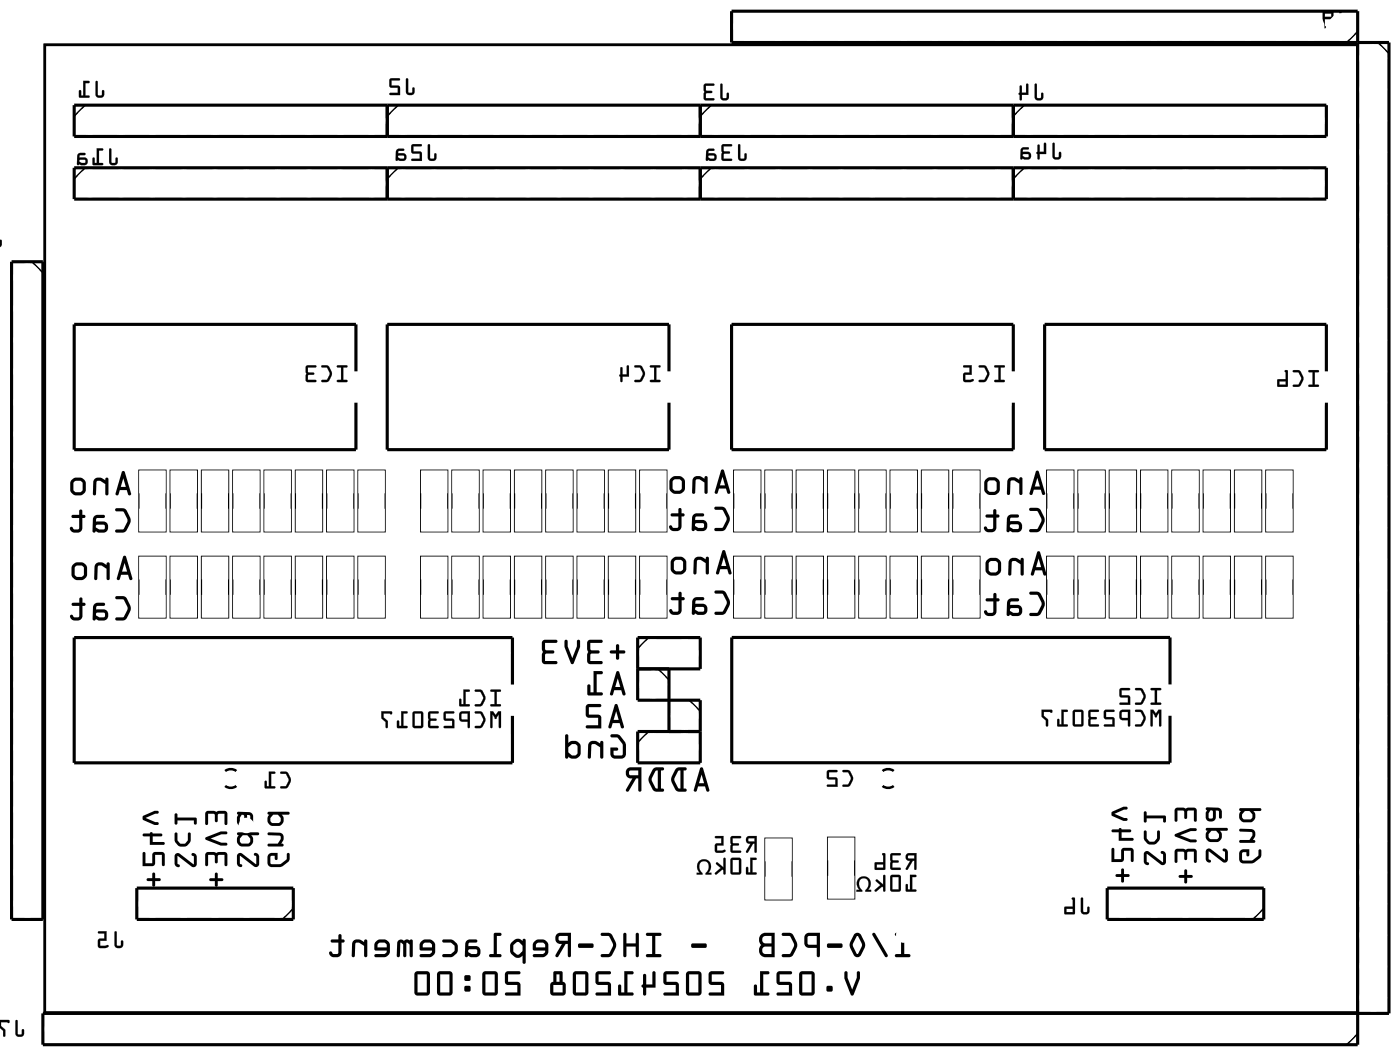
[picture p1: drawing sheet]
<svg xmlns="http://www.w3.org/2000/svg" width="114mm" height="86mm" viewBox="0 0 114 86" stroke-linecap="round" stroke-linejoin="round" font-family="sans-serif">
<path d="M3.6 3.6h106.5v78.5h-106.5zM19.2 62.5a.73 .73 0 0 0-.9 0M19.2 63.8a.73 .73 0 0 1-.9 0M72.5 62.5a.73 .73 0 0 0-.9 0M72.5 63.8a.73 .73 0 0 1-.9 0" fill="none" stroke="#000" stroke-width=".2"/>
<g fill="#000">
<path d="M56.7 69.8a.6 .6 0 0 1 .9 .1 .6 .6 0 0 1-.1 .9h.2v.1h-.4v-.1a.5 .5 0 0 0 .2-.6 .5 .5 0 0 0-.5-.3 .58 .58 0 0 0 0 .9v.1h-.5v-.1h.3l-.1-.2a.66 .66 0 0 1 0-.8zM69.7 71.2a.6 .6 0 0 1 .8 .1 .6 .6 0 0 1-.1 .9h.3v.1h-.5v-.1a.5 .5 0 0 0 .3-.6 .5 .5 0 0 0-.6-.3 .58 .58 0 0 0 .1 .9v.1h-.5v-.1h.2l-.1-.2a.66 .66 0 0 1 .1-.8z"/>
<path d="M-.1 18.7v1.4l.2-.3v-.3h-.1l-.1 .4zM-.1 18.7v1.4zM-.1 19.5v.4zM-.1 18.9v.4z"/>
<path d="M-.1 18.7v1.4l.2-.2 .1-.4a.1 .1 0 0 0-.1-.1 .1 .1 0 0 0-.1 .1l-.1 .4zM-.1 18.7v1.2l.1-.4h.1v.4l-.2 .2zM-.1 18.7v1.4zM-.1 18.7v1.4zM-.1 19.5v.4zM-.1 19.5v.4zM-.1 18.9v.4zM-.1 18.9v.4z"/>
<path d="M7.8 6.6v1.1a.36 .36 0 0 0 .3 .2 .36 .36 0 0 0 .4-.2l-.1-.3v-.1l-.1 .1-.1 .3h-.3v-1.1zM6.8 6.6v1.1h-.2v-.3l-.1-.1-.1 .6h.8v-.1l-.3-.1v-1h.3l.1-.1z"/>
<path d="M7.8 6.6l-.1 1.1a.37 .37 0 0 0 .4 .2 .37 .37 0 0 0 .4-.2v-.3a.1 .1 0 0 0-.1-.1 .1 .1 0 0 0-.1 .1l-.1 .3h-.2l-.1-1.1zM7.8 6.6h.1v1.1h.4l.1-.4v.1v.3a.35 .35 0 0 1-.3 .2 .35 .35 0 0 1-.3-.2zM6.7 6.6l.1 1.1h-.2v-.3a.1 .1 0 0 0-.1-.1 .1 .1 0 0 0-.1 .1v.5h.8a.1 .1 0 0 0 .1-.1 .1 .1 0 0 0-.1-.1h-.3v-1h.3a.1 .1 0 0 0 .1 0 .1 .1 0 0 0-.1-.1zM6.8 6.6h.5l-.1 .1h-.3v1.1h.3v.1h-.8l.1-.6 .1 .1v.4h.2z"/>
<path d="M8.9 12.1v1a.36 .36 0 0 0 .3 .3 .36 .36 0 0 0 .4-.3l-.1-.3h-.1v.4h-.4v-1.1zM7.9 12v1.2h-.2v-.4h-.1l-.1 .5 .8 .1v-.2h-.3v-1h.3l.1-.1zM6.3 12.5v.8l.6 .1a.32 .32 0 0 0 .2-.3 .32 .32 0 0 0-.2-.3h-.5v-.1l.1-.1h.4v-.2zM6.5 13h.4v.2h-.3l-.2-.1z"/>
<path d="M8.9 12.1l-.1 1a.37 .37 0 0 0 .4 .3 .37 .37 0 0 0 .4-.3v-.2a.1 .1 0 0 0-.1-.1 .1 .1 0 0 0-.1 .1l-.1 .3h-.2l-.1-1.1zM8.9 12.1h.1v1.1h.4l.1-.4v.3a.35 .35 0 0 1-.3 .3 .35 .35 0 0 1-.3-.3zM7.8 12l.1 1.2h-.2v-.3a.1 .1 0 0 0-.1-.1 .1 .1 0 0 0-.1 .1v.5h.8a.1 .1 0 0 0 .1-.1 .1 .1 0 0 0-.1-.1h-.3v-1h.3a.1 .1 0 0 0 .1-.1 .1 .1 0 0 0-.1-.1zM7.9 12l.5 .1-.1 .1h-.3v1h.3v.2l-.8-.1 .1-.5h.1v.4h.2zM6.3 12.5l-.1 .8a.09 .09 0 0 0 .1 .1 .09 .09 0 0 0 .1-.1l.5 .1a.32 .32 0 0 0 .2-.3 .32 .32 0 0 0-.2-.3h-.5l.1-.2h.4a.1 .1 0 0 0 0-.1 .1 .1 0 0 0 0-.1zM6.4 12.5l.5-.1v.2h-.4l-.1 .1v.1h.5a.31 .31 0 0 1 .2 .3 .31 .31 0 0 1-.2 .3l-.6-.1zM6.5 13h.4v.2h-.3l-.2-.1zM6.5 13l-.1 .1 .2 .1h.3v-.3z"/>
<path d="M33 6.4l-.1 1a.36 .36 0 0 0 .4 .3 .36 .36 0 0 0 .3-.3v-.3h-.1l-.1 .4h-.3v-1.1zM31.6 6.4v.6l.2 .1h.5v.4h-.6l-.1 .2h.9l-.1-.7-.6-.1v-.4h.6l.1-.1z"/>
<path d="M33 6.4l-.1 1a.37 .37 0 0 0 .4 .3 .37 .37 0 0 0 .3-.3v-.2a.1 .1 0 0 0-.1-.1 .1 .1 0 0 0-.1 .1v.3h-.3v-1.1zM33 6.4h.1v1.1h.3l.1-.4h.1v.3a.35 .35 0 0 1-.3 .3 .35 .35 0 0 1-.4-.3zM31.6 6.4v.7h.7v.4h-.6a.1 .1 0 0 0-.1 .1 .1 .1 0 0 0 .1 .1h.8l-.1-.7-.6-.1v-.4h.6a.1 .1 0 0 0 .1-.1 .1 .1 0 0 0-.1-.1zM31.6 6.4h.8v.1h-.6v.4l.6 .1 .1 .7h-.9l.1-.2h.6v-.4h-.5l-.2-.1z"/>
<path d="M34.7 11.7v1.1a.36 .36 0 0 0 .4 .3 .36 .36 0 0 0 .3-.3v-.3l-.1-.1-.1 .1v.3h-.3v-1zM33.4 11.7v.6l.1 .2h.6v.4h-.6l-.1 .1 .8 .1v-.8h-.7v-.4h.6l.1-.2zM32.2 12.1l-.1 .9 .6 .1a.32 .32 0 0 0 .3-.4 .32 .32 0 0 0-.3-.3h-.4v-.1l.1-.1h.3v-.1zM32.3 12.6h.4l.1 .2-.3 .1-.2-.1z"/>
<path d="M34.7 11.7v1.1a.37 .37 0 0 0 .4 .3 .37 .37 0 0 0 .3-.3v-.3a.1 .1 0 0 0-.1-.1 .1 .1 0 0 0-.1 .1v.3h-.3v-1zM34.7 11.7l.2 .1v1l.3 .1 .1-.5 .1 .1v.3a.35 .35 0 0 1-.3 .3 .35 .35 0 0 1-.4-.3zM33.4 11.7v.7l.7 .1v.4h-.6a.1 .1 0 0 0-.1 .1 .1 .1 0 0 0 .1 .1h.7v-.8h-.7v-.4h.6a.1 .1 0 0 0 .1-.1 .1 .1 0 0 0-.1-.1zM33.4 11.7h.8l-.1 .2h-.6v.4h.7v.8l-.8-.1 .1-.1h.6v-.5h-.6l-.1-.1zM32.2 12.1l-.1 .9a.09 .09 0 0 0 .1 .1 .09 .09 0 0 0 .1-.1l.4 .1a.32 .32 0 0 0 .3-.4 .32 .32 0 0 0-.3-.3h-.4l.1-.2h.3a.1 .1 0 0 0 .1-.1 .1 .1 0 0 0-.1 0zM32.2 12.1h.5v.1h-.4v.1v.2l.4-.1a.31 .31 0 0 1 .3 .3 .31 .31 0 0 1-.3 .3h-.6zM32.3 12.6h.4l.1 .2-.3 .1-.2-.1zM32.3 12.6v.2l.2 .1 .3-.1-.1-.2z"/>
<path d="M58.5 6.8l-.1 1.1a.36 .36 0 0 0 .4 .3 .36 .36 0 0 0 .3-.3v-.3v-.1l-.1 .1-.1 .3h-.3v-1zM57.2 6.8l-.1 1.2 .2 .1h.6v-.1h-.6v-.4l.4-.1h.1l-.1-.1-.4-.1v-.3h.6l.1-.2z"/>
<path d="M58.5 6.8l-.1 1.1a.37 .37 0 0 0 .4 .3 .37 .37 0 0 0 .4-.3v-.3a.1 .1 0 0 0-.1-.1 .1 .1 0 0 0-.1 .1l-.1 .3h-.2l-.1-1zM58.5 6.8l.1 .1v1h.3l.2-.4v.1v.3a.35 .35 0 0 1-.3 .2 .35 .35 0 0 1-.3-.2zM57.1 6.8v1.2l.2 .1h.6a.1 .1 0 0 0 .1 0 .1 .1 0 0 0-.1-.1h-.6v-.4h.4a.1 .1 0 0 0 .1-.1 .1 .1 0 0 0-.1-.1l-.4-.1v-.3h.6a.1 .1 0 0 0 .1-.1 .1 .1 0 0 0-.1-.1zM57.2 6.8h.8l-.1 .1h-.6v.5h.4l.1 .1h-.1l-.4 .1v.4h.6v.1h-.6l-.2-.1z"/>
<path d="M59.9 11.7v1.1a.36 .36 0 0 0 .3 .3 .36 .36 0 0 0 .4-.3v-.3l-.1-.1-.1 .1v.3h-.3v-1zM58.6 11.7l-.1 1.2 .2 .2 .7-.1v-.1h-.7v-.4h.5v-.1v-.1h-.5v-.4h.6l.1-.2zM57.4 12.1l-.1 .9 .6 .1a.32 .32 0 0 0 .2-.4 .32 .32 0 0 0-.2-.3h-.4v-.1v-.1h.4v-.1zM57.5 12.6h.4l.1 .2-.4 .1-.1-.1z"/>
<path d="M59.9 11.7v1.1a.37 .37 0 0 0 .3 .3 .37 .37 0 0 0 .4-.3v-.3a.1 .1 0 0 0-.1-.1 .1 .1 0 0 0-.1 .1v.3h-.3v-1zM59.9 11.7l.2 .1v1l.3 .1 .1-.5 .1 .1v.3a.35 .35 0 0 1-.4 .3 .35 .35 0 0 1-.3-.3zM58.6 11.7l-.1 1.2 .2 .2h.6a.1 .1 0 0 0 .1-.1 .1 .1 0 0 0-.1-.1h-.6v-.4h.4a.1 .1 0 0 0 .1-.1 .1 .1 0 0 0-.1-.1l-.4-.1v-.3h.6a.1 .1 0 0 0 .1-.1 .1 .1 0 0 0-.1-.1zM58.6 11.7h.8l-.1 .2h-.6v.4h.5v.1l-.5 .1v.4h.6v.1h-.6l-.1-.1zM57.4 12.1l-.1 .9a.09 .09 0 0 0 .1 .1 .09 .09 0 0 0 0-.1l.5 .1a.32 .32 0 0 0 .3-.4 .32 .32 0 0 0-.3-.3h-.4v-.2h.4a.1 .1 0 0 0 .1-.1 .1 .1 0 0 0-.1 0zM57.4 12.1h.5v.1h-.4v.1v.2l.4-.1a.31 .31 0 0 1 .2 .3 .31 .31 0 0 1-.2 .3h-.6zM57.5 12.6h.4l.1 .2-.4 .1-.1-.1zM57.5 12.6v.2l.1 .1 .4-.1-.1-.2z"/>
<path d="M84 6.8v1.1a.36 .36 0 0 0 .3 .3 .36 .36 0 0 0 .4-.3l-.1-.3v-.1l-.1 .1-.1 .3h-.3v-1zM82.8 7l-.1 .5-.1 .1 .2 .5h.1v-.4h.5v-.8v-.1h-.1v.7h-.4v-.5z"/>
<path d="M84 6.8l-.1 1.1a.37 .37 0 0 0 .4 .3 .37 .37 0 0 0 .4-.3v-.3a.1 .1 0 0 0-.1-.1 .1 .1 0 0 0-.1 .1l-.1 .3h-.2l-.1-1zM84 6.8l.1 .1v1h.4l.1-.4v.1v.3a.35 .35 0 0 1-.3 .2 .35 .35 0 0 1-.3-.2zM82.8 6.9l-.1 .6a.09 .09 0 0 0-.1 .1 .09 .09 0 0 0 .1 .1v.4a.1 .1 0 0 0 .1 0 .1 .1 0 0 0 .1 0v-.4h.5v-.8a.1 .1 0 0 0-.1-.1 .1 .1 0 0 0-.1 .1l.1 .6h-.4v-.5zM82.8 7h.1v.5h.4v-.7h.1v.1v.8h-.5v.4h-.1l-.1-.5v-.1z"/>
<path d="M85.4 11.6v1.1a.36 .36 0 0 0 .3 .2 .36 .36 0 0 0 .4-.2v-.3l-.1-.1-.1 .1v.3h-.3v-1zM84.2 11.7v.6l-.1 .1 .2 .5h.1v-.4h.5v-.8l-.1-.1h-.1v.7h-.3v-.5zM82.9 12l-.1 .9h.6a.32 .32 0 0 0 .3-.3 .32 .32 0 0 0-.3-.3h-.4v-.1l.1-.1h.3v-.1zM83 12.5h.4l.1 .2-.3 .1-.2-.1z"/>
<path d="M85.4 11.6v1.1a.37 .37 0 0 0 .3 .3 .37 .37 0 0 0 .4-.3v-.3a.1 .1 0 0 0-.1-.1 .1 .1 0 0 0-.1 .1v.3h-.3v-1zM85.4 11.6l.2 .1v1h.3l.1-.4 .1 .1v.3a.35 .35 0 0 1-.4 .2 .35 .35 0 0 1-.3-.2zM84.2 11.7v.6a.09 .09 0 0 0-.1 .1 .09 .09 0 0 0 .1 .1v.3a.1 .1 0 0 0 .1 .1 .1 .1 0 0 0 .1-.1v-.3h.5v-.8a.1 .1 0 0 0-.1-.1 .1 .1 0 0 0-.1 .1v.6h-.3v-.5zM84.2 11.8h.1v.5h.4v-.7h.1l.1 .1v.8h-.6v.3v.1l-.2-.5 .1-.1zM82.9 12l-.1 .8a.09 .09 0 0 0 .1 .1 .09 .09 0 0 0 .1-.1l.4 .1a.32 .32 0 0 0 .3-.3 .32 .32 0 0 0-.3-.3h-.4v-.2h.4a.1 .1 0 0 0 .1-.1 .1 .1 0 0 0-.1-.1zM82.9 12h.5v.1h-.4v.1v.1h.4a.31 .31 0 0 1 .3 .3 .31 .31 0 0 1-.3 .3h-.6zM83 12.5h.4l.1 .2-.3 .1-.2-.1zM83 12.5v.2l.2 .1 .3-.1-.1-.2z"/>
<path d="M108.7 1v1a.36 .36 0 0 0 .3 .3 .36 .36 0 0 0 .4-.3v-.3h-.1h-.1v.4h-.3l-.1-1.1zM107.3 1v1.2l.2 .1 .1-.1-.1-.1v-.6h.7v-.5l-.1-.1zM107.5 1.1h.5v.3h-.5z"/>
<path d="M108.7 .9v1.1a.37 .37 0 0 0 .3 .3 .37 .37 0 0 0 .4-.3v-.2a.1 .1 0 0 0-.1-.1 .1 .1 0 0 0-.1 .1v.3h-.3v-1.1zM108.7 1h.1v1.1h.4l.1-.4h.1v.3a.35 .35 0 0 1-.4 .3 .35 .35 0 0 1-.3-.3zM107.3 .9v1.3l.2 .1a.09 .09 0 0 0 .1-.1 .09 .09 0 0 0-.1-.1v-.6h.7v-.5l-.1-.1zM107.4 1l.7-.1 .1 .1v.5h-.7v.6l.1 .1-.1 .1-.2-.1zM107.5 1.1h.5v.3h-.5zM107.5 1.1v.3h.5v-.3z"/>
<path d="M3.6 3.6v78.5h106.5v-78.5zM3.6 3.6h106.5v78.5h-106.5z"/>
<path d="M27.4 29.7v.1h.3v1h-.3l-.1 .1 .8 .1v-.2h-.2v-1h.2l.1-.1zM26.1 29.7v.1h.4l.3 .5-.3 .5h-.4v.1l.1 .1a.6 .6 0 0 0 .7-.6v-.3l-.2-.4-.2-.1zM24.9 29.7l-.1 1.2 .2 .1h.6v-.2h-.6v-.4h.4l.1-.1-.1-.1h-.4v-.4h.6l.1-.1z"/>
<path d="M27.3 29.6l.1 .2h.3v1h-.3a.1 .1 0 0 0-.1 .1 .1 .1 0 0 0 .1 .1h.7a.1 .1 0 0 0 .1-.1 .1 .1 0 0 0-.1-.1h-.2v-1h.2a.1 .1 0 0 0 .1-.1 .1 .1 0 0 0-.1-.1zM27.4 29.7h.8l-.1 .1h-.3v1h.3v.2l-.8-.1 .1-.1h.3v-1h-.3zM26.1 29.6v.2h.4l.2 .5-.2 .5h-.3a.1 .1 0 0 0-.1 .1 .1 .1 0 0 0 .1 .1l.5-.1 .2-.6-.3-.6zM26.1 29.7h.5l.3 .4a.83 .83 0 0 1-.4 .9h-.3l-.1-.1v-.1h.4l.2-.4v-.2l-.2-.4h-.4zM24.8 29.7v1.2l.2 .1h.6a.1 .1 0 0 0 .1-.1 .1 .1 0 0 0-.1-.1h-.6v-.4h.4a.1 .1 0 0 0 .1-.1 .1 .1 0 0 0-.1-.1h-.4v-.4h.6a.1 .1 0 0 0 .1-.1 .1 .1 0 0 0-.1-.1zM24.9 29.7h.8l-.1 .1h-.6v.4h.4l.1 .1-.1 .1h-.4v.4h.6v.2h-.6l-.2-.1z"/>
<path d="M52.8 29.7v.1h.3v1h-.3l-.1 .1 .8 .1v-.2h-.2v-1h.2l.1-.1zM51.5 29.7v.1h.4l.3 .5-.3 .5h-.4v.1l.1 .1a.6 .6 0 0 0 .7-.6v-.3l-.2-.4-.2-.1zM50.4 29.8l-.1 .6-.1 .1 .2 .5 .1-.1v-.4h.5v-.8v-.1l-.1 .1v.7h-.4v-.6z"/>
<path d="M52.7 29.6l.1 .2h.3v1h-.3a.1 .1 0 0 0-.1 .1 .1 .1 0 0 0 .1 .1h.7a.1 .1 0 0 0 .1-.1 .1 .1 0 0 0-.1-.1h-.2v-1h.2a.1 .1 0 0 0 .1-.1 .1 .1 0 0 0-.1-.1zM52.8 29.7h.8l-.1 .1h-.3v1h.3v.2l-.8-.1 .1-.1h.3v-1h-.3zM51.5 29.6v.2h.4l.2 .5-.2 .5h-.3a.1 .1 0 0 0-.1 .1 .1 .1 0 0 0 .1 .1l.5-.1 .2-.6-.3-.6zM51.5 29.7h.5l.3 .4a.83 .83 0 0 1-.4 .9h-.3l-.1-.1v-.1h.4l.2-.4v-.2l-.2-.4h-.4zM50.4 29.8l-.1 .6a.09 .09 0 0 0-.1 .1 .09 .09 0 0 0 .1 0v.4a.1 .1 0 0 0 .1 .1 .1 .1 0 0 0 .1-.1v-.4l.5 .1v-.9a.1 .1 0 0 0-.1-.1 .1 .1 0 0 0-.1 .1l.1 .7h-.4v-.6zM50.4 29.8h.1v.6h.4v-.7l.1-.1v.1v.8h-.5v.4l-.1 .1-.1-.5v-.1z"/>
<path d="M58.5 38.1l-.5 1.8a.13 .13 0 0 0 .1 .2 .13 .13 0 0 0 .1-.1l.1-.4h.6l.1 .4a.13 .13 0 0 0 .1 .1 .14 .14 0 0 0 .2-.2l-.6-1.7v-.1zM58.5 38.1h.2v.1l.6 1.7a.14 .14 0 0 1-.2 .2 .13 .13 0 0 1-.1-.1l-.1-.4h-.6l-.1 .4a.13 .13 0 0 1-.1 .1 .13 .13 0 0 1-.1-.2zM58.6 38.7l.2 .7h-.4zM58.6 38.7l-.2 .7h.4zM56.3 38.7l-.1 .3v.9a.13 .13 0 0 0 .1 .2 .13 .13 0 0 0 .1-.2v-.9l.2-.1h.1l.5 .2v.8a.13 .13 0 0 0 .1 .2 .13 .13 0 0 0 .1-.2v-1.2a.13 .13 0 0 0-.1-.1 .13 .13 0 0 0-.1 .1v.1l-.5-.2zM56.3 38.7l.4-.1 .5 .2v-.1a.13 .13 0 0 1 .1-.1 .13 .13 0 0 1 .1 .1v1.2a.13 .13 0 0 1-.1 .2 .13 .13 0 0 1-.1-.2v-.8l-.5-.2h-.1l-.2 .1v.9a.13 .13 0 0 1-.1 .2 .13 .13 0 0 1-.1-.2v-.9zM54.5 38.8a1.02 1.02 0 0 0-.2 .8l.1 .2 .3 .2h.5l.2-.1a1.05 1.05 0 0 0 .2-.9l-.2-.2a.64 .64 0 0 0-.6-.2zM54.4 38.8l.3-.2h.5l.4 .4a1.05 1.05 0 0 1-.2 .9l-.2 .1h-.5l-.3-.2-.1-.2a1.02 1.02 0 0 1 .1-.8zM54.6 38.9h.5l.2 .1v.6l-.1 .2h-.4l-.2-.2v-.5zM54.6 38.9v.2v.5l.2 .2h.4l.1-.2v-.6l-.2-.1z"/>
<path d="M58.5 38.1l-.5 1.8a.13 .13 0 0 0 .1 .2 .13 .13 0 0 0 .1-.1l.1-.4h.6l.1 .4a.13 .13 0 0 0 .1 .1 .14 .14 0 0 0 .2-.2l-.6-1.7v-.1zM58.6 38.7l.2 .7h-.4zM56.3 38.7l-.1 .3v.9a.13 .13 0 0 0 .1 .2 .13 .13 0 0 0 .1-.2v-.9l.2-.1h.1l.5 .2v.8a.13 .13 0 0 0 .1 .2 .13 .13 0 0 0 .1-.2v-1.2a.13 .13 0 0 0-.1-.1 .13 .13 0 0 0-.1 .1v.1l-.5-.2zM54.4 38.8a1.02 1.02 0 0 0-.1 .8l.1 .2 .3 .2h.5l.2-.1a1.05 1.05 0 0 0 .2-.9l-.2-.2a.64 .64 0 0 0-.6-.2zM54.6 38.9h.5l.2 .1v.6l-.1 .2h-.4l-.2-.2v-.5z"/>
<path d="M80.7 29.7v.1h.3v1h-.3v.1l.8 .1v-.2h-.3v-1h.3v-.1zM79.4 29.7l.1 .1h.4l.2 .5-.2 .5h-.4l-.1 .1 .1 .1a.6 .6 0 0 0 .8-.6l-.1-.3-.2-.4-.2-.1zM78.2 29.7v.1h.5v.4l-.5 .1v.6l.1 .1h.4a.15 .15 0 0 0 .2 0 .15 .15 0 0 0 0-.3l-.6 .1v-.4h.5v-.8z"/>
<path d="M80.7 29.6v.2h.3v1h-.2a.1 .1 0 0 0-.1 .1 .1 .1 0 0 0 .1 .1h.6a.1 .1 0 0 0 .1-.1 .1 .1 0 0 0-.1-.1h-.2v-1h.2a.1 .1 0 0 0 .1-.1 .1 .1 0 0 0-.1-.1zM80.7 29.7h.8v.1h-.3v1h.3v.2l-.8-.1v-.1h.3v-1h-.3zM79.4 29.6l.1 .2h.4l.2 .5-.2 .5h-.4a.1 .1 0 0 0-.1 .1 .1 .1 0 0 0 .1 .1l.5-.1 .3-.6-.3-.6zM79.4 29.7h.6l.2 .4a.83 .83 0 0 1-.3 .9h-.4l-.1-.1 .1-.1h.4l.2-.4v-.2l-.2-.4h-.4zM78.2 29.6v.2h.5v.4l-.5 .1-.1 .6 .2 .1 .7-.1a.1 .1 0 0 0 0-.1 .1 .1 0 0 0-.1-.1l-.6 .1v-.4h.5v-.8zM78.2 29.7l.6-.1v.8h-.5v.4l.6-.1 .1 .1v.1l-.7 .1-.1-.1v-.6l.5-.1v-.4h-.5z"/>
<path d="M106.2 30v.2h.3v1h-.3v.1l.8 .1v-.2h-.3v-1h.3v-.1zM104.9 30v.2h.5l.2 .5-.2 .5h-.5v.1l.1 .1a.6 .6 0 0 0 .8-.6l-.1-.3-.2-.4-.2-.1zM104.3 30v.8h-.6v.6l.8-.1v-1.2l-.1-.1zM103.8 30.9h.5v.3h-.5z"/>
<path d="M106.2 30v.2h.3v1h-.3a.1 .1 0 0 0-.1 .1 .1 .1 0 0 0 .1 .1h.7a.1 .1 0 0 0 .1-.1 .1 .1 0 0 0-.1-.1h-.2v-1h.2a.1 .1 0 0 0 .1-.1 .1 .1 0 0 0-.1-.1zM106.2 30l.8 .1v.1h-.3v1h.3v.2l-.8-.1v-.1h.3v-1h-.3zM104.9 30v.2h.4l.3 .5-.3 .5h-.3a.1 .1 0 0 0-.1 .1 .1 .1 0 0 0 .1 .1l.5-.1 .3-.6-.3-.7zM104.9 30l.5 .1 .3 .4a.83 .83 0 0 1-.3 .9h-.4l-.1-.1v-.1h.5l.2-.4v-.2l-.2-.4h-.5zM104.3 30v.8h-.7l.1 .6 .8-.1v-1.2l-.1-.1zM104.3 30l.2 .1v1.2l-.8 .1v-.6h.6zM103.8 30.9h.5v.3h-.5zM103.8 30.9v.3h.5v-.3z"/>
<path d="M9.4 41.3v.2h.6l.3 .7-.3 .7h-.5a.14 .14 0 0 0-.2 .2 .13 .13 0 0 0 .2 .1h.4a1.02 1.02 0 0 0 .7-1l-.1-.3-.3-.6zM9.4 41.3l.7-.1 .2 .2a1.14 1.14 0 0 1 .3 .9l-.5 .8-.6 .1a.13 .13 0 0 1-.2-.1 .14 .14 0 0 1 .2-.2h.5l.3-.7-.3-.7h-.6zM7.7 41.9l-.2 .2v1a.13 .13 0 0 0 .1 .1 .13 .13 0 0 0 .2-.1l.2 .1h.4a.46 .46 0 0 0 .4-.5 .46 .46 0 0 0-.4-.4h-.6l.1-.3h.5a.13 .13 0 0 0 .1-.1 .13 .13 0 0 0-.1-.1h-.5zM7.7 41.9l.2-.1h.5a.13 .13 0 0 1 .1 .1 .13 .13 0 0 1-.1 .1h-.5l-.1 .3h.6a.46 .46 0 0 1 .4 .4 .46 .46 0 0 1-.4 .5h-.4l-.2-.1a.13 .13 0 0 1-.2 .1 .13 .13 0 0 1-.1-.1v-1zM7.8 42.6h.6l.1 .3h-.5l-.2-.1zM7.8 42.6v.2l.2 .1h.5l-.1-.3zM5.8 41.8l.1 .2h.5v.9h-.1h-.4a.14 .14 0 0 0-.1-.2 .14 .14 0 0 0-.1 .2 .54 .54 0 0 0 .5 .3 .54 .54 0 0 0 .5-.4v-.8h.1a.13 .13 0 0 0 .1-.1 .13 .13 0 0 0-.1-.1h-.1v-.3a.13 .13 0 0 0-.1-.2 .14 .14 0 0 0-.2 .2v.3zM5.8 41.8h.6v-.3a.14 .14 0 0 1 .2-.2 .13 .13 0 0 1 .1 .2v.3h.1a.13 .13 0 0 1 .1 .1 .13 .13 0 0 1-.1 .1h-.1v.8a.51 .51 0 0 1-.5 .4 .51 .51 0 0 1-.5-.4 .19 .19 0 0 1 .2 0 .19 .19 0 0 1 .1 .1h.4v-.9h-.5z"/>
<path d="M9.4 41.3v.2h.6l.3 .7-.3 .7h-.5a.14 .14 0 0 0-.2 .2 .13 .13 0 0 0 .2 .1h.4a1.02 1.02 0 0 0 .7-1l-.4-.9zM7.7 41.9l-.2 .2v1a.13 .13 0 0 0 .1 .1 .13 .13 0 0 0 .2-.1l.2 .1h.4a.46 .46 0 0 0 .4-.5 .46 .46 0 0 0-.4-.4h-.6l.1-.3h.5a.13 .13 0 0 0 .1-.1 .13 .13 0 0 0-.1-.1h-.5zM7.8 42.6h.6l.1 .3h-.5l-.2-.1zM5.8 41.8l.1 .2h.5v.9h-.1h-.4a.14 .14 0 0 0-.1-.2 .14 .14 0 0 0-.1 .2 .54 .54 0 0 0 .5 .3 .54 .54 0 0 0 .5-.4v-.8h.1a.13 .13 0 0 0 .1-.1 .13 .13 0 0 0-.1-.1h-.1v-.3a.13 .13 0 0 0-.1-.2 .14 .14 0 0 0-.2 .2v.3z"/>
<path d="M9.4 48.4v.2h.6l.4 .7-.4 .8h-.5a.13 .13 0 0 0-.1 .1 .13 .13 0 0 0 .1 .1h.5a1.02 1.02 0 0 0 .6-1v-.2l-.4-.7zM9.4 48.4h.7l.2 .2a1.14 1.14 0 0 1 .3 .9l-.4 .8h-.7a.13 .13 0 0 1-.2-.1 .13 .13 0 0 1 .2-.1h.5l.4-.8-.4-.7h-.6zM7.7 49l-.2 .3v.9a.13 .13 0 0 0 .1 .1 .13 .13 0 0 0 .2-.1l.2 .1h.4a.46 .46 0 0 0 .4-.4 .46 .46 0 0 0-.4-.5h-.6l.1-.3h.5a.13 .13 0 0 0 .1-.1 .13 .13 0 0 0-.1-.1h-.5zM7.7 49l.2-.1h.5a.13 .13 0 0 1 .1 .1 .13 .13 0 0 1-.1 .1h-.5l-.1 .3h.6a.46 .46 0 0 1 .4 .5 .46 .46 0 0 1-.4 .4h-.4l-.2-.1a.13 .13 0 0 1-.2 .1 .13 .13 0 0 1-.1-.1v-.9zM7.8 49.7h.6l.1 .3-.4 .1-.3-.2zM7.8 49.7v.2l.3 .2 .4-.1-.1-.3zM5.8 48.9l.1 .2h.5v.9l-.1 .1-.4-.1a.14 .14 0 0 0-.1-.1 .14 .14 0 0 0-.1 .1 .54 .54 0 0 0 .5 .3 .54 .54 0 0 0 .5-.4v-.8h.1a.13 .13 0 0 0 .1-.1 .13 .13 0 0 0-.1-.1h-.1v-.3a.13 .13 0 0 0-.1-.1 .13 .13 0 0 0-.2 .1v.3zM5.8 48.9h.6v-.3a.13 .13 0 0 1 .2-.1 .13 .13 0 0 1 .1 .1v.3h.1a.13 .13 0 0 1 .1 .1 .13 .13 0 0 1-.1 .1h-.1v.8a.49 .49 0 0 1-.5 .5 .49 .49 0 0 1-.5-.5h.2l.2 .2h.3v-.2v-.8h-.5z"/>
<path d="M9.4 48.4v.2h.6l.4 .7-.4 .8h-.5a.13 .13 0 0 0-.1 .1 .13 .13 0 0 0 .1 .1h.5a1.02 1.02 0 0 0 .6-1l-.4-.9zM7.7 49l-.2 .3v.9a.13 .13 0 0 0 .1 .1 .13 .13 0 0 0 .2-.1l.2 .1h.4a.46 .46 0 0 0 .4-.4 .46 .46 0 0 0-.4-.5h-.6l.1-.3h.5a.13 .13 0 0 0 .1-.1 .13 .13 0 0 0-.1-.1h-.5zM7.8 49.7h.6l.1 .3-.4 .1-.3-.2zM5.8 48.9l.1 .2h.5v.9l-.1 .1-.4-.1a.14 .14 0 0 0-.1-.1 .14 .14 0 0 0-.1 .1 .54 .54 0 0 0 .5 .3 .54 .54 0 0 0 .5-.4v-.8h.1a.13 .13 0 0 0 .1-.1 .13 .13 0 0 0-.1-.1h-.1v-.3a.13 .13 0 0 0-.1-.1 .13 .13 0 0 0-.2 .1v.3z"/>
<path d="M9.9 38.3l-.5 1.7a.13 .13 0 0 0 .1 .2 .13 .13 0 0 0 .1-.1l.1-.4h.6l.1 .4a.13 .13 0 0 0 .1 .1 .13 .13 0 0 0 .1-.2l-.5-1.7-.1-.1zM9.9 38.3l.1-.1 .1 .1 .5 1.7a.13 .13 0 0 1-.1 .2 .13 .13 0 0 1-.1-.1l-.1-.4h-.6l-.1 .4a.13 .13 0 0 1-.1 .1 .13 .13 0 0 1-.1-.2zM10 38.8l.2 .7h-.4zM10 38.8l-.2 .7h.4zM7.7 38.8l-.1 .3-.1 .9a.14 .14 0 0 0 .2 .2 .13 .13 0 0 0 .1-.1v-1l.1-.1h.2l.4 .3v.7a.14 .14 0 0 0 .2 .2 .13 .13 0 0 0 .1-.2v-1.1a.13 .13 0 0 0-.1-.2 .14 .14 0 0 0-.2 .2v.1l-.4-.3zM7.7 38.8l.4-.1 .4 .3v-.1a.14 .14 0 0 1 .2-.2 .13 .13 0 0 1 .1 .2v1.1a.13 .13 0 0 1-.1 .2 .14 .14 0 0 1-.2-.2v-.7l-.4-.3h-.2l-.1 .1v1a.13 .13 0 0 1-.1 .1 .14 .14 0 0 1-.2-.2l.1-.9zM5.8 38.9a1.02 1.02 0 0 0-.1 .9l.1 .1 .2 .3h.6l.2-.2a1.05 1.05 0 0 0 .2-.9l-.2-.2a.64 .64 0 0 0-.7-.2zM5.8 38.9l.3-.2 .5 .1 .4 .3a1.05 1.05 0 0 1-.2 .9l-.2 .2h-.6l-.2-.3-.1-.1a1.02 1.02 0 0 1 .1-.9zM6 39.1l.5-.1 .2 .1v.6l-.1 .2h-.5l-.1-.1v-.6zM6 39.1v.1v.6l.1 .1h.5l.1-.2v-.6l-.2-.1z"/>
<path d="M9.9 38.3l-.5 1.7a.13 .13 0 0 0 .1 .2 .13 .13 0 0 0 .1-.1l.1-.4h.6l.1 .4a.13 .13 0 0 0 .1 .1 .13 .13 0 0 0 .1-.2l-.5-1.7-.1-.1zM10 38.8l.2 .7h-.4zM7.7 38.8l-.1 .3-.1 .9a.14 .14 0 0 0 .2 .2 .13 .13 0 0 0 .1-.1v-1l.1-.1h.2l.4 .3v.7a.14 .14 0 0 0 .2 .2 .13 .13 0 0 0 .1-.2v-1.1a.13 .13 0 0 0-.1-.2 .14 .14 0 0 0-.2 .2v.1l-.4-.3zM5.8 38.9a1.02 1.02 0 0 0-.1 .9l.1 .1 .2 .3h.6l.2-.2a1.05 1.05 0 0 0 .2-.9l-.2-.2a.64 .64 0 0 0-.7-.2zM6 39.1l.5-.1 .2 .1v.6l-.1 .2h-.5l-.1-.1v-.6z"/>
<path d="M10 45.1l-.5 1.8a.13 .13 0 0 0 .1 .1 .13 .13 0 0 0 .1 0l.1-.4h.6l.1 .4a.13 .13 0 0 0 .1 0 .13 .13 0 0 0 .1-.1l-.5-1.7-.1-.1zM10 45.1h.2v.1l.5 1.7a.13 .13 0 0 1-.1 .1 .13 .13 0 0 1-.1 0l-.1-.4h-.6l-.1 .4a.13 .13 0 0 1-.1 0 .13 .13 0 0 1-.1-.1zM10.1 45.7l.2 .7h-.4zM10.1 45.7l-.2 .7h.4zM7.8 45.7l-.1 .3-.1 .9a.13 .13 0 0 0 .2 .1 .13 .13 0 0 0 .1-.1v-.9l.2-.1h.1l.4 .2v.8a.13 .13 0 0 0 .2 .1 .13 .13 0 0 0 .1-.1v-1.2a.13 .13 0 0 0-.1-.1 .13 .13 0 0 0-.2 .1v.1l-.4-.2zM7.8 45.7l.4-.1 .4 .2v-.1a.13 .13 0 0 1 .2-.1 .13 .13 0 0 1 .1 .1v1.2a.13 .13 0 0 1-.1 .1 .13 .13 0 0 1-.2-.1v-.8l-.4-.2h-.1l-.2 .1v.9a.13 .13 0 0 1-.1 .1 .13 .13 0 0 1-.2-.1l.1-.9zM5.9 45.8a1.02 1.02 0 0 0-.1 .8l.1 .2 .2 .2h.6l.2-.1a1.05 1.05 0 0 0 .2-.9l-.2-.2a.64 .64 0 0 0-.7-.2zM5.9 45.8l.3-.2h.5l.4 .4a1.05 1.05 0 0 1-.2 .9l-.2 .1h-.6l-.2-.2-.1-.2a1.02 1.02 0 0 1 .1-.8zM6.1 45.9h.5l.2 .1v.6l-.1 .2h-.5l-.1-.2v-.5zM6.1 45.9v.2v.5l.1 .2h.5l.1-.2v-.6l-.2-.1z"/>
<path d="M10 45.1l-.5 1.8a.13 .13 0 0 0 .1 .1 .13 .13 0 0 0 .1 0l.1-.4h.6l.1 .4a.13 .13 0 0 0 .1 0 .13 .13 0 0 0 .1-.1l-.5-1.7-.1-.1zM10.1 45.7l.2 .7h-.4zM7.8 45.7l-.1 .3-.1 .9a.13 .13 0 0 0 .2 .1 .13 .13 0 0 0 .1-.1v-.9l.2-.1h.1l.4 .2v.8a.13 .13 0 0 0 .2 .1 .13 .13 0 0 0 .1-.1v-1.2a.13 .13 0 0 0-.1-.1 .13 .13 0 0 0-.2 .1v.1l-.4-.2zM5.9 45.8a1.02 1.02 0 0 0-.1 .8l.1 .2 .2 .2h.6l.2-.1a1.05 1.05 0 0 0 .2-.9l-.2-.2a.64 .64 0 0 0-.7-.2zM6.1 45.9h.5l.2 .1v.6l-.1 .2h-.5l-.1-.2v-.5z"/>
<path d="M39.8 56v.1h.3v1h-.3v.1l.8 .1v-.2h-.3v-1h.3v-.1zM38.5 56l.1 .1h.4l.2 .5-.2 .5h-.4l-.1 .1 .1 .1a.6 .6 0 0 0 .8-.6l-.1-.3-.2-.4-.2-.1zM37.6 55.9v1.2h-.2v-.4h-.1v.5l.8 .1v-.2h-.3v-1h.3v-.1z"/>
<path d="M39.8 57.7v1.3h.2v-1.1l.1 .3a.1 .1 0 0 0 .1 .1 .1 .1 0 0 0 .1-.1l.2-.3v1.1h.1v-1.3h-.2l-.2 .3-.2-.3zM38.5 57.7l.1 .2h.4l.2 .5-.2 .5h-.4l-.1 .1 .1 .1a.6 .6 0 0 0 .8-.6l-.1-.3-.2-.4-.2-.1zM37.3 57.8v.2v.4l.1 .1h.5l.1 .5h.1v-1.3zM37.5 57.9h.4v.5l-.4-.1zM36 57.7v.6l.2 .2h.5v.4h-.6l-.1 .1 .9 .1-.1-.8h-.6v-.4h.6l.1-.2zM34.8 57.7l-.1 1.2 .2 .2 .6-.1v-.1h-.6v-.4h.5v-.1v-.1h-.5v-.4h.6l.1-.2zM33.5 57.7v1.2l.1 .2 .6-.1 .1-.1v-1.1l-.1-.1zM33.6 57.9h.6v1h-.6zM32.6 57.7v1.2h-.2v-.4l-.1-.1-.1 .6h.8v-.1h-.3v-1h.3l.1-.2zM30.9 57.7l.1 .6 .3 .3v.4h.1l.1-.5-.4-.3v-.3h.5h.1l.1-.2z"/>
<path d="M39.8 55.9v.2h.3v1h-.2a.1 .1 0 0 0-.1 .1 .1 .1 0 0 0 .1 .1h.7a.1 .1 0 0 0 .1-.1 .1 .1 0 0 0-.1-.1h-.3v-1h.3a.1 .1 0 0 0 .1-.1 .1 .1 0 0 0-.1-.1zM39.8 56h.8v.1h-.3v1h.3v.2l-.8-.1v-.1h.3v-1h-.3zM38.5 55.9l.1 .2h.4l.2 .5-.2 .5h-.4a.1 .1 0 0 0-.1 .1 .1 .1 0 0 0 .1 .1l.5-.1 .3-.6-.3-.6zM38.6 56h.5l.2 .4a.83 .83 0 0 1-.3 .9h-.4l-.1-.1 .1-.1h.4l.2-.4v-.2l-.2-.4h-.4zM37.6 55.9v1.2h-.2v-.3a.1 .1 0 0 0-.1-.1 .1 .1 0 0 0-.1 .1l.1 .5h.7a.1 .1 0 0 0 .1-.1 .1 .1 0 0 0-.1-.1h-.2v-1h.2a.1 .1 0 0 0 .1-.1 .1 .1 0 0 0-.1-.1zM37.6 55.9l.5 .1v.1h-.3v1h.3v.2l-.8-.1v-.5h.1v.4h.2z"/>
<path d="M39.8 57.7v1.3a.1 .1 0 0 0 .1 .1 .1 .1 0 0 0 .1-.1v-1.1l.1 .3a.1 .1 0 0 0 .1 .1 .1 .1 0 0 0 .1-.1l.2-.3v1.1a.1 .1 0 0 0 .1 .1 .1 .1 0 0 0 .1-.1v-1.3h-.3l-.2 .3-.2-.3zM39.8 57.7h.2l.2 .3 .2-.3h.2v1.3h-.1v-1.1l-.3 .4-.3-.4v1.1h-.1zM38.5 57.7l.1 .2h.4l.2 .5-.2 .5h-.4a.1 .1 0 0 0-.1 .1 .1 .1 0 0 0 .1 .1l.5-.1 .3-.6-.3-.7zM38.6 57.7h.5l.2 .5a.83 .83 0 0 1-.3 .8h-.4h-.1l.1-.1h.4l.2-.4v-.2l-.2-.4h-.4zM37.3 57.8l-.1 .2 .1 .4 .1 .1h.5v.5a.1 .1 0 0 0 .1 .1 .1 .1 0 0 0 .1-.1v-1.3h-.6zM37.3 57.8l.8-.1v1.3h-.1v-.5h-.6l-.1-.1zM37.5 57.9h.4v.5l-.4-.1zM37.5 57.9v.4l.5 .1v-.5zM36 57.7v.7l.7 .1v.4h-.6a.1 .1 0 0 0-.1 .1 .1 .1 0 0 0 .1 .1h.8l-.1-.8h-.6v-.4h.6a.1 .1 0 0 0 .1-.1 .1 .1 0 0 0-.1-.1zM36.1 57.7h.7v.2h-.6v.4h.6l.1 .8-.9-.1 .1-.1h.6v-.5h-.5l-.2-.1zM34.8 57.7l-.1 1.2 .2 .2h.6a.1 .1 0 0 0 .1-.1 .1 .1 0 0 0-.1-.1h-.6v-.4h.4a.1 .1 0 0 0 .1-.1 .1 .1 0 0 0-.1-.1l-.4-.1v-.3h.6a.1 .1 0 0 0 .1-.1 .1 .1 0 0 0-.1-.1zM34.8 57.7h.8l-.1 .2h-.6v.4h.5v.1l-.5 .1v.4h.6v.1h-.6l-.1-.1zM33.5 57.7v1.2l.1 .2 .6-.1 .1-.1v-1.1l-.1-.1zM33.5 57.7h.7l.1 .1v1.1l-.1 .1h-.6l-.1-.1zM33.6 57.9h.6v1h-.6zM33.6 57.9v1h.6v-1zM32.5 57.7l.1 1.2h-.2v-.4a.1 .1 0 0 0-.1-.1 .1 .1 0 0 0-.1 .1v.5l.8 .1a.1 .1 0 0 0 .1-.1 .1 .1 0 0 0-.1-.1h-.3v-1h.3a.1 .1 0 0 0 .1-.1 .1 .1 0 0 0-.1-.1zM32.6 57.7h.5l-.1 .2h-.3v1h.3v.1h-.8l.1-.6 .1 .1v.4h.2zM30.9 57.7v.6l.4 .3v.4a.1 .1 0 0 0 .1 .1 .1 .1 0 0 0 .1-.1v-.5l-.4-.3v-.3h.5h.1l.1-.2zM30.9 57.7h.9l-.1 .2h-.1h-.5v.3l.4 .3-.1 .5h-.1v-.4l-.3-.3z"/>
<path d="M49.9 57.1l-.5 1.8a.13 .13 0 0 0 .1 .2 .13 .13 0 0 0 .1-.1l.1-.4h.6l.1 .4a.13 .13 0 0 0 .1 .1 .13 .13 0 0 0 .1-.2l-.5-1.7-.1-.1zM49.9 57.1h.1l.1 .1 .5 1.7a.13 .13 0 0 1-.1 .2 .13 .13 0 0 1-.1-.1l-.1-.4h-.6l-.1 .4a.13 .13 0 0 1-.1 .1 .13 .13 0 0 1-.1-.2zM50 57.7l.2 .7h-.4zM50 57.7l-.2 .7h.4zM47.6 57.2l-.1 .2 .1 .7 .2 .1h.7v.6h-.8a.13 .13 0 0 0-.2 .1 .14 .14 0 0 0 .2 .2h1.1v-.9l-.1-.2h-.9v-.7h.9a.13 .13 0 0 0 .1-.1 .13 .13 0 0 0-.1-.1h-.9zM47.6 57.2l.2-.1h.9a.13 .13 0 0 1 .1 .1 .13 .13 0 0 1-.1 .2h-.9v.6h.7h.2l.1 .2v.9h-1.1a.14 .14 0 0 1-.2-.2 .13 .13 0 0 1 .2-.1h.8v-.6h-.7l-.2-.1-.1-.7z"/>
<path d="M49.9 57.1l-.5 1.8a.13 .13 0 0 0 .1 .2 .13 .13 0 0 0 .1-.1l.1-.4h.6l.1 .4a.13 .13 0 0 0 .1 .1 .13 .13 0 0 0 .1-.2l-.5-1.7-.1-.1zM50 57.7l.2 .7h-.4zM47.6 57.2l-.1 .2 .1 .7 .2 .1h.7v.6h-.8a.13 .13 0 0 0-.2 .1 .14 .14 0 0 0 .2 .2h1.1v-.9l-.1-.2h-.2h-.7v-.6h.9a.13 .13 0 0 0 .1-.2 .13 .13 0 0 0-.1-.1h-.9z"/>
<path d="M49.5 52.8l.1 .2h.4v.4a.13 .13 0 0 0 .1 .1 .13 .13 0 0 0 .1-.1v-.4h.4a.13 .13 0 0 0 .1-.1 .13 .13 0 0 0-.1-.2h-.4v-.3a.13 .13 0 0 0-.1-.2 .13 .13 0 0 0-.1 .2v.3zM49.5 52.8l.5-.1v-.3a.13 .13 0 0 1 .1-.2 .13 .13 0 0 1 .1 .2v.3h.4a.13 .13 0 0 1 .1 .2 .13 .13 0 0 1-.1 .1h-.4v.4a.13 .13 0 0 1-.1 .1 .13 .13 0 0 1-.1-.1v-.4h-.4zM47.7 52a.92 .92 0 0 0 0 .8v.1v.1a.92 .92 0 0 0 0 .8l.2 .1h.9a.13 .13 0 0 0 .1-.2 .13 .13 0 0 0-.1-.1h-.9v-.6h.6a.13 .13 0 0 0 .2-.1 .14 .14 0 0 0-.2-.2h-.6v-.6h.9a.13 .13 0 0 0 .1-.1 .13 .13 0 0 0-.1-.1h-.9zM47.7 52l.2-.1h.9a.13 .13 0 0 1 .1 .1 .13 .13 0 0 1-.1 .1h-.9v.6h.6a.14 .14 0 0 1 .2 .2 .13 .13 0 0 1-.2 .1h-.6v.6h.9a.13 .13 0 0 1 .1 .1 .13 .13 0 0 1-.1 .2h-.9l-.2-.1a.92 .92 0 0 1 0-.8v-.1v-.1a.92 .92 0 0 1 0-.8zM45.8 51.9v.6l.5 1.3 .1 .1 .2-.1 .5-1.3v-.5a.13 .13 0 0 0-.2-.1 .13 .13 0 0 0-.1 .1v.4l-.4 1-.3-1-.1-.4zM45.8 51.9l.3 .1v.4l.3 1 .4-1v-.4a.13 .13 0 0 1 .1-.1 .13 .13 0 0 1 .2 .1v.5l-.5 1.3-.2 .1-.1-.1-.5-1.3zM44 52a.92 .92 0 0 0 0 .8l.1 .1-.1 .1a.92 .92 0 0 0 0 .8l.2 .1h.9a.13 .13 0 0 0 .1-.2 .13 .13 0 0 0-.1-.1h-.9l.1-.6h.6a.13 .13 0 0 0 .1-.1 .13 .13 0 0 0-.1-.2h-.6l-.1-.6h.9a.13 .13 0 0 0 .1-.1 .13 .13 0 0 0-.1-.1h-.9zM44 52l.2-.1h.9a.13 .13 0 0 1 .1 .1 .13 .13 0 0 1-.1 .1h-.9l.1 .6h.6a.13 .13 0 0 1 .1 .2 .13 .13 0 0 1-.1 .1h-.6l-.1 .6h.9a.13 .13 0 0 1 .1 .1 .13 .13 0 0 1-.1 .2h-.9l-.2-.1a.92 .92 0 0 1 0-.8l.1-.1-.1-.1a.92 .92 0 0 1 0-.8z"/>
<path d="M49.5 52.8l.1 .2h.4v.4a.13 .13 0 0 0 .1 .1 .13 .13 0 0 0 .1-.1v-.4h.4a.13 .13 0 0 0 .1-.1 .13 .13 0 0 0-.1-.2h-.4v-.3a.13 .13 0 0 0-.1-.2 .13 .13 0 0 0-.1 .2v.3zM47.7 52a.92 .92 0 0 0 0 .8v.1v.1a.92 .92 0 0 0 0 .8l.2 .1h.9a.13 .13 0 0 0 .1-.2 .13 .13 0 0 0-.1-.1h-.9v-.6h.6a.13 .13 0 0 0 .2-.1 .14 .14 0 0 0-.2-.2h-.6v-.6h.9a.13 .13 0 0 0 .1-.1 .13 .13 0 0 0-.1-.1h-.9zM45.8 51.9v.6l.5 1.3 .1 .1 .2-.1 .5-1.3v-.5a.13 .13 0 0 0-.2-.1 .13 .13 0 0 0-.1 .1v.4l-.4 1-.3-1-.1-.4zM44 52a.92 .92 0 0 0 0 .8l.1 .1-.1 .1a.92 .92 0 0 0 0 .8l.2 .1h.9a.13 .13 0 0 0 .1-.2 .13 .13 0 0 0-.1-.1h-.9l.1-.6h.6a.13 .13 0 0 0 .1-.1 .13 .13 0 0 0-.1-.2h-.6l-.1-.6h.9a.13 .13 0 0 0 .1-.1 .13 .13 0 0 0-.1-.1h-.9z"/>
<path d="M50 54.5l-.5 1.8a.13 .13 0 0 0 .1 .1 .13 .13 0 0 0 .1-.1l.1-.3h.6l.1 .3a.13 .13 0 0 0 .2 .1 .13 .13 0 0 0 .1-.1l-.6-1.8v-.1zM50 54.5l.2-.1v.1l.6 1.8a.13 .13 0 0 1-.1 .1 .13 .13 0 0 1-.2-.1l-.1-.3h-.6l-.1 .3a.13 .13 0 0 1-.1 .1 .13 .13 0 0 1-.1-.1zM50.1 55l.2 .7h-.4zM50.1 55l-.2 .7h.4zM48.2 54.4v1.8h-.3v-.6a.13 .13 0 0 0-.1-.1 .13 .13 0 0 0-.1 .1v.7v.1h1.1a.13 .13 0 0 0 .1-.1 .13 .13 0 0 0-.1-.1h-.4v-1.5h.4a.13 .13 0 0 0 .1-.1 .13 .13 0 0 0-.1-.2zM48.2 54.4h.6a.13 .13 0 0 1 .1 .2 .13 .13 0 0 1-.1 .1h-.4v1.4h.4a.13 .13 0 0 1 .1 .2 .13 .13 0 0 1-.1 .1h-1.1v-.8a.13 .13 0 0 1 .1-.1 .13 .13 0 0 1 .1 .1v.5h.3z"/>
<path d="M50 54.5l-.5 1.8a.13 .13 0 0 0 .1 .1 .13 .13 0 0 0 .1-.1l.1-.3h.6l.1 .3a.13 .13 0 0 0 .2 .1 .13 .13 0 0 0 .1-.1l-.6-1.8v-.1zM50.1 55l.2 .7h-.4zM48.2 54.4v1.7h-.3v-.5a.13 .13 0 0 0-.1-.1 .13 .13 0 0 0-.1 .1v.7v.1h1.1a.13 .13 0 0 0 .1-.1 .13 .13 0 0 0-.1-.2h-.4v-1.4h.4a.13 .13 0 0 0 .1-.1 .13 .13 0 0 0-.1-.2z"/>
<path d="M58 41.1v.2l.6 .1 .4 .7-.4 .7h-.5a.13 .13 0 0 0-.1 .1 .13 .13 0 0 0 .1 .2h.5a1.02 1.02 0 0 0 .6-1v-.3l-.4-.6zM58 41.1h.7l.2 .2a1.14 1.14 0 0 1 .3 .9l-.4 .8-.7 .1a.13 .13 0 0 1-.1-.2 .13 .13 0 0 1 .1-.1h.5l.4-.7-.4-.7-.6-.1zM56.3 41.7l-.1 .3-.1 .9a.13 .13 0 0 0 .1 .2 .14 .14 0 0 0 .2-.2l.2 .2h.4a.46 .46 0 0 0 .4-.5 .46 .46 0 0 0-.4-.4h-.6l.1-.3h.5a.13 .13 0 0 0 .1-.1 .13 .13 0 0 0-.1-.2h-.5zM56.3 41.7l.2-.1h.5a.13 .13 0 0 1 .1 .2 .13 .13 0 0 1-.1 .1h-.5l-.1 .3h.6a.46 .46 0 0 1 .4 .4 .46 .46 0 0 1-.4 .5h-.4l-.2-.2a.14 .14 0 0 1-.2 .2 .13 .13 0 0 1-.1-.2l.1-.9zM56.4 42.5l.7-.1v.3l-.4 .1-.3-.1zM56.4 42.5v.2l.3 .1 .4-.1v-.3zM54.5 41.7v.2h.5v.8l-.1 .1-.3-.1a.14 .14 0 0 0-.2-.1 .14 .14 0 0 0-.1 .2 .54 .54 0 0 0 .5 .3 .54 .54 0 0 0 .5-.4v-.8h.1a.13 .13 0 0 0 .1-.1 .13 .13 0 0 0-.1-.2h-.1v-.3a.13 .13 0 0 0-.1-.1 .13 .13 0 0 0-.2 .1v.3zM54.4 41.7l.6-.1v-.3a.13 .13 0 0 1 .2-.1 .13 .13 0 0 1 .1 .1v.3h.1a.14 .14 0 0 1 .2 .2 .13 .13 0 0 1-.2 .1h-.1v.8a.51 .51 0 0 1-.5 .4 .51 .51 0 0 1-.5-.4 .19 .19 0 0 1 .2-.1 .19 .19 0 0 1 .1 .2l.4-.1v-.8h-.5z"/>
<path d="M58 41.1v.2l.6 .1 .4 .7-.4 .7h-.5a.13 .13 0 0 0-.1 .1 .13 .13 0 0 0 .1 .2h.5a1.02 1.02 0 0 0 .6-1l-.4-.9zM56.3 41.7l-.1 .3-.1 .9a.13 .13 0 0 0 .1 .2 .14 .14 0 0 0 .2-.2l.2 .2h.4a.46 .46 0 0 0 .4-.5 .46 .46 0 0 0-.4-.4h-.6l.1-.3h.5a.13 .13 0 0 0 .1-.1 .13 .13 0 0 0-.1-.2h-.5zM56.4 42.5l.7-.1v.3l-.4 .1-.3-.1zM54.5 41.7v.2h.5v.8l-.1 .1-.3-.1a.14 .14 0 0 0-.2-.1 .14 .14 0 0 0-.1 .2 .54 .54 0 0 0 .5 .3 .54 .54 0 0 0 .5-.4v-.8h.1a.13 .13 0 0 0 .1-.1 .13 .13 0 0 0-.1-.2h-.1v-.3a.13 .13 0 0 0-.1-.1 .13 .13 0 0 0-.2 .1v.3z"/>
<path d="M58 47.9v.2l.6 .1 .4 .7-.4 .7h-.5a.13 .13 0 0 0-.1 .1 .13 .13 0 0 0 .1 .2h.5a1.02 1.02 0 0 0 .6-1v-.3l-.4-.7zM58 47.9h.7l.2 .2a1.14 1.14 0 0 1 .3 .9l-.4 .8-.7 .1a.13 .13 0 0 1-.1-.2 .13 .13 0 0 1 .1-.1h.5l.4-.7-.4-.7-.6-.1zM56.3 48.5l-.1 .3-.1 .9a.14 .14 0 0 0 .2 .2 .13 .13 0 0 0 .1-.2l.2 .2h.4a.46 .46 0 0 0 .4-.5 .46 .46 0 0 0-.4-.4h-.6l.1-.3h.5a.13 .13 0 0 0 .1-.1 .13 .13 0 0 0-.1-.2h-.5zM56.3 48.5l.2-.1h.5a.13 .13 0 0 1 .1 .2 .13 .13 0 0 1-.1 .1h-.5l-.1 .3h.6a.46 .46 0 0 1 .4 .4 .46 .46 0 0 1-.4 .5h-.4l-.2-.2a.13 .13 0 0 1-.1 .2 .14 .14 0 0 1-.2-.2l.1-.9zM56.4 49.3l.7-.1v.3l-.4 .1-.3-.1zM56.4 49.3v.2l.3 .1 .4-.1v-.3zM54.5 48.5v.2h.6l-.1 .8-.1 .1-.3-.1a.14 .14 0 0 0-.2-.1 .14 .14 0 0 0-.1 .1 .54 .54 0 0 0 .5 .4 .54 .54 0 0 0 .5-.4v-.8h.1a.13 .13 0 0 0 .2-.1 .14 .14 0 0 0-.2-.2h-.1v-.3a.13 .13 0 0 0-.1-.1 .13 .13 0 0 0-.1 .1v.3zM54.5 48.5l.6-.1v-.3a.13 .13 0 0 1 .1-.1 .13 .13 0 0 1 .1 .1v.3h.1a.14 .14 0 0 1 .2 .2 .13 .13 0 0 1-.2 .1h-.1v.8a.49 .49 0 0 1-.5 .4 .49 .49 0 0 1-.5-.5h.2l.2 .2h.3l.1-.1v-.8h-.6z"/>
<path d="M58 47.9v.2l.6 .1 .4 .7-.4 .7h-.5a.13 .13 0 0 0-.1 .1 .13 .13 0 0 0 .1 .2h.5a1.02 1.02 0 0 0 .6-1l-.4-1zM56.3 48.5l-.1 .3-.1 .9a.14 .14 0 0 0 .2 .2 .13 .13 0 0 0 .1-.2l.2 .2h.4a.46 .46 0 0 0 .4-.5 .46 .46 0 0 0-.4-.4h-.6l.1-.3h.5a.13 .13 0 0 0 .1-.1 .13 .13 0 0 0-.1-.2h-.5zM56.4 49.3l.7-.1v.3l-.4 .1-.3-.1zM54.5 48.5v.2h.6l-.1 .8-.1 .1-.3-.1a.14 .14 0 0 0-.2-.1 .14 .14 0 0 0-.1 .1 .54 .54 0 0 0 .5 .4 .54 .54 0 0 0 .5-.4v-.8h.1a.13 .13 0 0 0 .2-.1 .14 .14 0 0 0-.2-.2h-.1v-.3a.13 .13 0 0 0-.1-.1 .13 .13 0 0 0-.1 .1v.3z"/>
<path d="M58.6 44.7l-.5 1.8a.13 .13 0 0 0 .1 .1 .13 .13 0 0 0 .1-.1l.1-.3h.6l.1 .3a.13 .13 0 0 0 .2 .1 .13 .13 0 0 0 .1-.1l-.6-1.8v-.1zM58.6 44.7l.2-.1v.1l.6 1.8a.13 .13 0 0 1-.1 .1 .13 .13 0 0 1-.2-.1l-.1-.3h-.6l-.1 .3a.13 .13 0 0 1-.1 .1 .13 .13 0 0 1-.1-.1zM58.7 45.2l.2 .7h-.4zM58.7 45.2l-.2 .7h.4zM56.4 45.3l-.1 .2v1a.13 .13 0 0 0 .1 .1 .13 .13 0 0 0 .1-.1v-1l.2-.1h.1l.5 .3v.8a.13 .13 0 0 0 .1 .1 .13 .13 0 0 0 .1-.1v-1.2a.13 .13 0 0 0-.1-.1 .13 .13 0 0 0-.1 .1v.1l-.5-.2zM56.4 45.3l.4-.2 .5 .3v-.1a.13 .13 0 0 1 .1-.2 .13 .13 0 0 1 .1 .2v1.2a.13 .13 0 0 1-.1 .1 .13 .13 0 0 1-.1-.1v-.8l-.5-.3h-.1l-.2 .1v1a.13 .13 0 0 1-.1 .1 .13 .13 0 0 1-.1-.1v-1zM54.6 45.3a1.02 1.02 0 0 0-.2 .9l.1 .1 .3 .3h.5l.3-.2a1.05 1.05 0 0 0 .1-.9l-.2-.2a.64 .64 0 0 0-.6-.1zM54.6 45.3l.2-.1h.5l.4 .3a1.05 1.05 0 0 1-.1 .9l-.3 .2h-.5l-.3-.3-.1-.1a1.02 1.02 0 0 1 .2-.9zM54.8 45.5l.4-.1 .2 .2v.6l-.1 .1h-.4l-.2-.1v-.6zM54.8 45.5l-.1 .1v.6l.2 .1h.4l.1-.1v-.6l-.2-.2z"/>
<path d="M58.6 44.7l-.5 1.8a.13 .13 0 0 0 .1 .1 .13 .13 0 0 0 .1-.1l.1-.3h.6l.1 .3a.13 .13 0 0 0 .2 .1 .13 .13 0 0 0 .1-.1l-.6-1.8v-.1zM58.7 45.2l.2 .7h-.4zM56.4 45.3l-.1 .2v1a.13 .13 0 0 0 .1 .1 .13 .13 0 0 0 .1-.1v-1l.2-.1h.1l.5 .3v.8a.13 .13 0 0 0 .1 .1 .13 .13 0 0 0 .1-.1v-1.2a.13 .13 0 0 0-.1-.2 .13 .13 0 0 0-.1 .2v.1l-.5-.3zM54.6 45.3a1.02 1.02 0 0 0-.2 .9l.1 .1 .3 .3h.5l.3-.2a1.05 1.05 0 0 0 .1-.9l-.2-.2a.64 .64 0 0 0-.6-.1zM54.8 45.5l.4-.1 .2 .2v.6l-.1 .1h-.4l-.2-.1v-.6z"/>
<path d="M83.5 41.2l.1 .2 .6 .1 .3 .7-.3 .7h-.6a.13 .13 0 0 0-.1 .1 .13 .13 0 0 0 .1 .2h.5a1.02 1.02 0 0 0 .7-1l-.1-.3-.4-.7zM83.5 41.2h.7l.3 .2a1.14 1.14 0 0 1 .3 .9l-.5 .8-.7 .1a.13 .13 0 0 1-.1-.2 .13 .13 0 0 1 .1-.1h.6l.3-.7-.3-.7-.6-.1zM81.8 41.8l-.1 .3v.9a.13 .13 0 0 0 .1 .2 .13 .13 0 0 0 .1-.2l.2 .2h.5a.46 .46 0 0 0 .3-.5 .46 .46 0 0 0-.3-.4h-.6v-.3h.6a.13 .13 0 0 0 .1-.1 .13 .13 0 0 0-.1-.2h-.5zM81.8 41.8l.3-.1h.5a.13 .13 0 0 1 .1 .2 .13 .13 0 0 1-.1 .1h-.6v.3h.6a.46 .46 0 0 1 .3 .4 .46 .46 0 0 1-.3 .5h-.5l-.2-.2a.13 .13 0 0 1-.1 .2 .13 .13 0 0 1-.1-.2v-.9zM82 42.6l.6-.1 .1 .3-.5 .1-.3-.2zM82 42.6l-.1 .1 .3 .2 .5-.1-.1-.3zM80 41.8v.2h.6v.8l-.1 .1-.4-.1a.14 .14 0 0 0-.1-.1 .14 .14 0 0 0-.2 .1 .54 .54 0 0 0 .6 .4 .54 .54 0 0 0 .4-.4v-.8h.2a.13 .13 0 0 0 .1-.1 .13 .13 0 0 0-.1-.2h-.2v-.3a.13 .13 0 0 0-.1-.1 .13 .13 0 0 0-.1 .1v.3zM80 41.8l.6-.1v-.3a.13 .13 0 0 1 .1-.1 .13 .13 0 0 1 .1 .1v.3h.2a.13 .13 0 0 1 .1 .2 .13 .13 0 0 1-.1 .1h-.2v.8a.51 .51 0 0 1-.5 .4 .51 .51 0 0 1-.5-.4 .19 .19 0 0 1 .2-.1 .19 .19 0 0 1 .2 .2l.4-.1v-.8h-.6z"/>
<path d="M83.5 41.2l.1 .2 .6 .1 .3 .7-.3 .7h-.6a.13 .13 0 0 0-.1 .1 .13 .13 0 0 0 .1 .2h.5a1.02 1.02 0 0 0 .7-1l-.5-1zM81.8 41.8l-.1 .3v.9a.13 .13 0 0 0 .1 .2 .13 .13 0 0 0 .1-.2l.2 .2h.5a.46 .46 0 0 0 .3-.5 .46 .46 0 0 0-.3-.4h-.6v-.3h.6a.13 .13 0 0 0 .1-.1 .13 .13 0 0 0-.1-.2h-.5zM82 42.6l.6-.1 .1 .3-.5 .1-.3-.2zM80 41.8v.2h.6v.8l-.1 .1-.4-.1a.14 .14 0 0 0-.1-.1 .14 .14 0 0 0-.2 .1 .54 .54 0 0 0 .6 .4 .54 .54 0 0 0 .4-.4v-.8h.2a.13 .13 0 0 0 .1-.1 .13 .13 0 0 0-.1-.2h-.2v-.3a.13 .13 0 0 0-.1-.1 .13 .13 0 0 0-.1 .1v.3z"/>
<path d="M83.6 48v.2l.6 .1 .3 .7-.3 .7h-.6a.13 .13 0 0 0-.1 .1 .13 .13 0 0 0 .1 .2h.5a1.02 1.02 0 0 0 .7-1l-.1-.3-.4-.7zM83.5 48h.7l.3 .2a1.14 1.14 0 0 1 .3 .9l-.5 .8-.7 .1a.13 .13 0 0 1-.1-.2 .13 .13 0 0 1 .1-.1h.6l.3-.7-.3-.7-.6-.1zM81.8 48.6l-.1 .3v.9a.13 .13 0 0 0 .1 .2 .13 .13 0 0 0 .1-.2l.2 .2h.5a.46 .46 0 0 0 .3-.5 .46 .46 0 0 0-.3-.4h-.6v-.3h.6a.13 .13 0 0 0 .1-.2 .13 .13 0 0 0-.1-.1h-.5zM81.8 48.6l.3-.1h.5a.13 .13 0 0 1 .1 .1 .13 .13 0 0 1-.1 .2h-.6v.3h.6a.46 .46 0 0 1 .3 .4 .46 .46 0 0 1-.3 .5h-.5l-.2-.2a.13 .13 0 0 1-.1 .2 .13 .13 0 0 1-.1-.2v-.9zM82 49.4l.6-.1 .1 .3-.5 .1-.3-.2zM82 49.4l-.1 .1 .3 .2 .5-.1-.1-.3zM80 48.6v.2h.6v.8l-.1 .1-.4-.1a.14 .14 0 0 0-.1-.1 .14 .14 0 0 0-.2 .1 .54 .54 0 0 0 .6 .4 .54 .54 0 0 0 .5-.4v-.8h.1a.13 .13 0 0 0 .1-.2 .13 .13 0 0 0-.1-.1h-.1v-.3a.13 .13 0 0 0-.2-.1 .13 .13 0 0 0-.1 .1v.3zM80 48.6l.6-.1v-.3a.13 .13 0 0 1 .1-.1 .13 .13 0 0 1 .2 .1v.3h.1a.13 .13 0 0 1 .1 .1 .13 .13 0 0 1-.1 .2h-.1v.8a.51 .51 0 0 1-.6 .4 .51 .51 0 0 1-.5-.4 .19 .19 0 0 1 .3-.1 .19 .19 0 0 1 .1 .2l.4-.1v-.8h-.6z"/>
<path d="M83.6 48v.2l.6 .1 .3 .7-.3 .7h-.6a.13 .13 0 0 0-.1 .1 .13 .13 0 0 0 .1 .2h.5a1.02 1.02 0 0 0 .7-1l-.5-1zM81.8 48.6l-.1 .3v.9a.13 .13 0 0 0 .1 .2 .13 .13 0 0 0 .1-.2l.2 .2h.5a.46 .46 0 0 0 .3-.5 .46 .46 0 0 0-.3-.4h-.6v-.3h.6a.13 .13 0 0 0 .1-.2 .13 .13 0 0 0-.1-.1h-.5zM82 49.4l.6-.1 .1 .3-.5 .1-.3-.2zM80 48.6v.2h.6v.8l-.1 .1-.4-.1a.14 .14 0 0 0-.1-.1 .14 .14 0 0 0-.2 .1 .54 .54 0 0 0 .6 .4 .54 .54 0 0 0 .5-.4v-.8h.1a.13 .13 0 0 0 .1-.2 .13 .13 0 0 0-.1-.1h-.1v-.3a.13 .13 0 0 0-.2-.1 .13 .13 0 0 0-.1 .1v.3z"/>
<path d="M84.1 38.2l-.6 1.8a.13 .13 0 0 0 .1 .1 .13 .13 0 0 0 .2 0l.1-.4h.6v.4a.13 .13 0 0 0 .2 0 .13 .13 0 0 0 .1-.1l-.5-1.7-.1-.1zM84.1 38.2h.1l.1 .1 .5 1.7a.13 .13 0 0 1-.1 .1 .13 .13 0 0 1-.2 0l-.1-.4h-.5l-.1 .4a.13 .13 0 0 1-.2 0 .13 .13 0 0 1-.1-.1zM84.2 38.7l.2 .8h-.4zM84.2 38.8l-.2 .7h.4zM81.8 38.8l-.1 .3v.9a.13 .13 0 0 0 .1 .1 .13 .13 0 0 0 .2-.1v-.9l.1-.1h.2l.4 .2v.8a.13 .13 0 0 0 .1 .1 .13 .13 0 0 0 .2-.1v-1.2a.13 .13 0 0 0-.2-.1 .13 .13 0 0 0-.1 .1v.1l-.4-.2zM81.8 38.8l.5-.1 .4 .2v-.1a.13 .13 0 0 1 .1-.1 .13 .13 0 0 1 .2 .1v1.2a.13 .13 0 0 1-.2 .1 .13 .13 0 0 1-.1-.1v-.8l-.4-.2h-.2l-.1 .1v.9a.13 .13 0 0 1-.2 .1 .13 .13 0 0 1-.1-.1v-.9zM80 38.9a1.02 1.02 0 0 0-.1 .8v.2l.3 .2h.5l.3-.1a1.05 1.05 0 0 0 .1-.9l-.1-.2a.64 .64 0 0 0-.7-.2zM80 38.9l.3-.2h.5l.3 .4a1.05 1.05 0 0 1-.1 .9l-.3 .1h-.5l-.3-.2v-.2a1.02 1.02 0 0 1 .1-.8zM80.2 39h.5l.2 .1v.6l-.2 .2h-.4l-.2-.2v-.5zM80.2 39l-.1 .2v.5l.2 .2h.4l.2-.2v-.6l-.2-.1z"/>
<path d="M84.1 38.2l-.6 1.8a.13 .13 0 0 0 .1 .1 .13 .13 0 0 0 .2 0l.1-.4h.5l.1 .4a.13 .13 0 0 0 .2 0 .13 .13 0 0 0 .1-.1l-.5-1.7-.1-.1zM84.2 38.8l.2 .7h-.4zM81.8 38.8l-.1 .3v.9a.13 .13 0 0 0 .1 .1 .13 .13 0 0 0 .2-.1v-.9l.1-.1h.2l.4 .2v.8a.13 .13 0 0 0 .1 .1 .13 .13 0 0 0 .2-.1v-1.2a.13 .13 0 0 0-.2-.1 .13 .13 0 0 0-.1 .1v.1l-.4-.2zM80 38.9a1.02 1.02 0 0 0-.1 .8v.2l.3 .2h.5l.3-.1a1.05 1.05 0 0 0 .1-.9l-.1-.2a.64 .64 0 0 0-.7-.2zM80.2 39h.5l.2 .1v.6l-.2 .2h-.4l-.2-.2v-.5z"/>
<path d="M84.2 44.8l-.6 1.8a.13 .13 0 0 0 .1 .1 .13 .13 0 0 0 .2-.1l.1-.3h.6l.1 .3a.13 .13 0 0 0 .1 .1 .13 .13 0 0 0 .1-.1l-.5-1.8-.1-.1zM84.2 44.8l.1-.1 .1 .1 .5 1.8a.13 .13 0 0 1-.1 .1 .13 .13 0 0 1-.1-.1l-.1-.3h-.6l-.1 .3a.13 .13 0 0 1-.2 .1 .13 .13 0 0 1-.1-.1zM84.3 45.3l.2 .7h-.4zM84.3 45.3l-.2 .7h.4zM81.9 45.4l-.1 .2v1a.13 .13 0 0 0 .1 .1 .13 .13 0 0 0 .2-.1v-1l.1-.1h.2l.4 .3v.8a.13 .13 0 0 0 .1 .1 .13 .13 0 0 0 .2-.1v-1.2a.14 .14 0 0 0-.2-.2 .13 .13 0 0 0-.1 .2v.1l-.4-.3zM81.9 45.3l.5-.1 .4 .3v-.1a.13 .13 0 0 1 .1-.2 .14 .14 0 0 1 .2 .2v1.2a.13 .13 0 0 1-.2 .1 .13 .13 0 0 1-.1-.1v-.8l-.4-.3h-.2l-.1 .1v1a.13 .13 0 0 1-.2 .1 .13 .13 0 0 1-.1-.1v-1zM80.1 45.4a1.02 1.02 0 0 0-.1 .9v.1l.3 .3h.5l.3-.2a1.05 1.05 0 0 0 .1-.9l-.1-.2a.64 .64 0 0 0-.7-.2zM80.1 45.4l.3-.2 .5 .1 .3 .3a1.05 1.05 0 0 1-.1 .9l-.3 .2h-.5l-.3-.3v-.1a1.02 1.02 0 0 1 .1-.9zM80.3 45.6l.5-.1 .2 .1v.7l-.2 .1h-.4l-.2-.1v-.6zM80.3 45.6l-.1 .1v.6l.2 .1h.4l.2-.1v-.7l-.2-.1z"/>
<path d="M84.2 44.8l-.6 1.8a.13 .13 0 0 0 .1 .1 .13 .13 0 0 0 .2-.1l.1-.3h.6l.1 .3a.13 .13 0 0 0 .1 .1 .13 .13 0 0 0 .1-.1l-.5-1.8-.1-.1zM84.3 45.3l.2 .7h-.4zM81.9 45.4l-.1 .2v1a.13 .13 0 0 0 .1 .1 .13 .13 0 0 0 .2-.1v-1l.1-.1h.2l.4 .3v.8a.13 .13 0 0 0 .1 .1 .13 .13 0 0 0 .2-.1v-1.2a.14 .14 0 0 0-.2-.2 .13 .13 0 0 0-.1 .2v.1l-.4-.3zM80.1 45.4a1.02 1.02 0 0 0-.1 .9v.1l.3 .3h.5l.3-.2a1.05 1.05 0 0 0 .1-.9l-.1-.2a.64 .64 0 0 0-.7-.2zM80.3 45.6l.5-.1 .2 .1v.7l-.2 .1h-.4l-.2-.1v-.6z"/>
<path d="M93.4 55.8v.2h.3v1h-.3v.1l.8 .1v-.2h-.3v-1h.3v-.1zM92.1 55.8v.2h.5l.2 .5-.2 .5h-.5v.1l.1 .1a.6 .6 0 0 0 .7-.6v-.3l-.2-.4-.2-.1zM90.9 55.9l-.1 .6 .2 .1h.5v.4h-.6l-.1 .1 .9 .1-.1-.8h-.6v-.4h.6l.1-.1z"/>
<path d="M93.4 57.6v1.3l.1-.1v-1l.2 .3a.1 .1 0 0 0 .1 .1 .1 .1 0 0 0 .1-.1l.1-.3v1l.2 .1v-1.3h-.2l-.2 .3-.2-.3zM92.1 57.6v.1l.5 .1 .2 .4-.2 .5-.5 .1v.1h.1a.6 .6 0 0 0 .7-.6v-.2l-.2-.4-.2-.1zM90.9 57.6l-.1 .2v.4l.2 .2h.5v.5h.1l.1-1.3zM91 57.8l.5-.1v.5h-.5zM89.6 57.6v.6l.1 .1h.6v.4h-.6l-.1 .2h.8v-.7h-.7v-.5h.6l.1-.1zM88.4 57.6l-.1 1.2 .2 .1h.6v-.1l-.6-.1v-.3l.4-.1 .1-.1h-.1l-.4-.1v-.4h.6l.1-.1zM87.1 57.6v1.2l.1 .1h.6l.1-.2v-1l-.2-.1zM87.2 57.7h.5v1h-.5zM86.1 57.6v1.1h-.1l-.1-.3-.1-.1v.6h.8v-.1l-.3-.1v-1h.3v-.1zM84.5 57.6v.5l.4 .3v.5h.1v-.5l-.3-.3v-.4h.5l.1 .1 .1-.2z"/>
<path d="M93.4 55.8v.2h.3v1h-.3a.1 .1 0 0 0-.1 .1 .1 .1 0 0 0 .1 .1h.7a.1 .1 0 0 0 .1-.1 .1 .1 0 0 0-.1-.1h-.2v-1h.2a.1 .1 0 0 0 .1-.1 .1 .1 0 0 0-.1-.1zM93.4 55.8l.8 .1v.1h-.3v1h.3v.1h-.8v-.1h.3v-1h-.3zM92.1 55.8v.2h.4l.3 .5-.3 .5h-.3a.1 .1 0 0 0-.1 .1 .1 .1 0 0 0 .1 .1l.5-.1 .3-.6-.3-.7zM92.1 55.8h.5l.3 .5a.83 .83 0 0 1-.3 .8l-.4 .1-.1-.1v-.1h.5l.2-.4v-.2l-.2-.4h-.5zM90.9 55.8v.7l.6 .1v.4h-.6a.1 .1 0 0 0-.1 .1 .1 .1 0 0 0 .1 .1h.8v-.8h-.7v-.4h.6a.1 .1 0 0 0 .1-.1 .1 .1 0 0 0-.1-.1zM90.9 55.9h.8l-.1 .1h-.6v.4l.6 .1 .1 .7-.9-.1 .1-.1h.6v-.4h-.5l-.2-.1z"/>
<path d="M93.3 57.6v1.2a.1 .1 0 0 0 .1 .1 .1 .1 0 0 0 .1-.1v-1l.2 .3a.1 .1 0 0 0 .1 .1 .1 .1 0 0 0 .1-.1l.2-.3-.1 1a.1 .1 0 0 0 .1 .1 .1 .1 0 0 0 .1-.1v-1.2h-.2l-.2 .3-.2-.3zM93.4 57.6h.2l.2 .3 .2-.3h.2v1.3l-.1-.1v-1l-.3 .4-.3-.4v1v.1h-.1zM92.1 57.6v.1l.4 .1 .3 .4-.3 .5h-.3a.1 .1 0 0 0-.1 .1 .1 .1 0 0 0 .1 .1l.5-.1 .3-.6-.3-.6zM92.1 57.6h.5l.3 .5a.83 .83 0 0 1-.3 .8h-.4l-.1-.1 .5-.1 .2-.4v-.2l-.2-.4h-.5zM90.9 57.6l-.1 .2v.4l.2 .2h.5v.4a.1 .1 0 0 0 .1 .1 .1 .1 0 0 0 .1-.1v-1.2h-.6zM90.9 57.6h.8l-.1 1.3h-.1v-.5h-.5l-.1-.2zM91 57.8l.5-.1v.5h-.5zM91 57.8v.4h.5v-.5zM89.6 57.6v.7h.7v.4h-.6a.1 .1 0 0 0-.1 .1 .1 .1 0 0 0 .1 .1h.7v-.7h-.7v-.5h.6a.1 .1 0 0 0 .1 0 .1 .1 0 0 0-.1-.1zM89.6 57.6h.8l-.1 .1h-.6v.5h.7v.7h-.8l.1-.1h.6v-.5h-.6l-.1-.1zM88.4 57.6l-.1 1.2 .2 .1h.6a.1 .1 0 0 0 .1-.1 .1 .1 0 0 0-.1-.1h-.6v-.3l.4-.1a.1 .1 0 0 0 .1-.1 .1 .1 0 0 0-.1-.1h-.4v-.4h.6a.1 .1 0 0 0 .1 0 .1 .1 0 0 0-.1-.1zM88.4 57.6h.8l-.1 .1h-.6v.4l.4 .1h.1l-.1 .1-.4 .1v.4h.6v.1h-.6l-.2-.1zM87.1 57.6l-.1 1.2 .2 .1h.6l.1-.2v-1l-.2-.1zM87.1 57.6h.6l.2 .1v1l-.1 .2h-.6l-.1-.1zM87.2 57.7h.5v1h-.5zM87.2 57.7v1.1h.5v-1.1zM86.1 57.6v1.1h-.1v-.3a.1 .1 0 0 0-.1-.1 .1 .1 0 0 0-.1 .1v.5h.8a.1 .1 0 0 0 .1-.1 .1 .1 0 0 0-.1-.1h-.3v-1h.3a.1 .1 0 0 0 .1 0 .1 .1 0 0 0-.1-.1zM86.1 57.6h.5v.1h-.3v1.1h.3v.1h-.8v-.6l.1 .1v.4h.2zM84.5 57.6v.5l.4 .3v.4a.1 .1 0 0 0 .1 .1 .1 .1 0 0 0 0-.1v-.4l-.3-.3v-.4h.5l.1 .1 .1-.2zM84.5 57.6h.9l-.1 .2-.1-.1h-.5v.4l.3 .3v.5h-.1v-.5l-.4-.3z"/>
<path d="M9.3 75.6v1a.36 .36 0 0 0 .3 .3 .36 .36 0 0 0 .4-.3v-.3h-.1h-.1v.4h-.3v-1.1zM8 75.6v.1h.5v.4l-.5 .1v.6l.1 .1h.4a.15 .15 0 0 0 .2 0 .15 .15 0 0 0 0-.3l-.6 .1v-.4h.5v-.8z"/>
<path d="M9.3 75.5v1.1a.37 .37 0 0 0 .3 .3 .37 .37 0 0 0 .4-.3v-.2a.1 .1 0 0 0-.1-.1 .1 .1 0 0 0-.1 .1v.3h-.3v-1.1zM9.3 75.6h.2v1.1h.3l.1-.4h.1v.3a.35 .35 0 0 1-.4 .3 .35 .35 0 0 1-.3-.3zM8 75.5v.2h.5v.4l-.5 .1v.6l.1 .1 .7-.1a.1 .1 0 0 0 0-.1 .1 .1 0 0 0-.1-.1l-.6 .1v-.4h.6v-.8zM8 75.6l.6-.1v.8h-.5v.4l.6-.1 .1 .1v.1l-.7 .1-.1-.1v-.6l.5-.1v-.4h-.5z"/>
<path d="M12.4 70.8v.4h-.4a.12 .12 0 0 0-.1 .1 .12 .12 0 0 0 .1 .2h.4v.3a.12 .12 0 0 0 .1 .1 .12 .12 0 0 0 .1-.1v-.3h.3a.12 .12 0 0 0 .1-.2 .12 .12 0 0 0-.1-.1h-.3v-.4zM11.6 69.1v1.1h.9l.1-.9h.5v.8a.12 .12 0 0 0 .2 .1 .12 .12 0 0 0 .1-.1v-.8l-.2-.2-.8 .1v.8h-.6v-.8zM11.6 67.6v.2h.6v.7h1.1a.12 .12 0 0 0 .1-.1 .12 .12 0 0 0-.1-.1h-.9v-.5h.7a.12 .12 0 0 0 .1-.1 .12 .12 0 0 0-.1-.1h-.7a.12 .12 0 0 0-.1-.1 .12 .12 0 0 0-.1 .1zM11.6 66.2v.3l.9 .4h.3a.12 .12 0 0 0 .1-.1 .12 .12 0 0 0-.1-.1l-1-.4 1-.3a.12 .12 0 0 0 .1-.1 .12 .12 0 0 0-.1-.1h-.3z"/>
<path d="M12.4 70.8v.4h-.4a.12 .12 0 0 0-.1 .1 .12 .12 0 0 0 .1 .2h.4v.3a.12 .12 0 0 0 .1 .1 .12 .12 0 0 0 .1-.1v-.3h.3a.12 .12 0 0 0 .1-.2 .12 .12 0 0 0-.1-.1h-.3v-.4zM12.4 70.8h.2v.4h.3a.12 .12 0 0 1 .1 .1 .12 .12 0 0 1-.1 .2h-.3v.3a.12 .12 0 0 1-.1 .1 .12 .12 0 0 1-.1-.1v-.3h-.4a.12 .12 0 0 1-.1-.2 .12 .12 0 0 1 .1-.1h.4zM11.6 69.1v1.1h.9l.1-.9h.5v.8a.12 .12 0 0 0 .2 .1 .12 .12 0 0 0 .1-.1v-.8l-.2-.2-.8 .1v.8h-.6v-.8zM11.6 69.1l.2 .1v.8h.6v-.8l.8-.1 .2 .2v.8a.12 .12 0 0 1-.1 .1 .12 .12 0 0 1-.2-.1v-.8h-.5l-.1 .9h-.9zM11.6 67.6v.2h.6v.7h1.1a.12 .12 0 0 0 .1-.1 .12 .12 0 0 0-.1-.1h-.9v-.5h.7a.12 .12 0 0 0 .1-.1 .12 .12 0 0 0-.1-.1h-.7a.12 .12 0 0 0-.1-.1 .12 .12 0 0 0-.1 .1zM11.6 67.6h.6a.12 .12 0 0 1 .1-.1 .12 .12 0 0 1 .1 .1h.7a.12 .12 0 0 1 .1 .1 .12 .12 0 0 1-.1 .1h-.7v.5h.9a.12 .12 0 0 1 .1 .1 .12 .12 0 0 1-.1 .1h-1.1v-.7h-.6zM11.6 66.2v.3l.9 .4h.3a.12 .12 0 0 0 .1-.1 .12 .12 0 0 0-.1-.1l-1-.4 1-.3a.12 .12 0 0 0 .1-.1 .12 .12 0 0 0-.1-.1h-.3zM11.6 66.2l.9-.4h.3a.12 .12 0 0 1 .1 .1 .12 .12 0 0 1-.1 .1l-1 .3 1 .4a.12 .12 0 0 1 .1 .1 .12 .12 0 0 1-.1 .1h-.3l-.9-.4z"/>
<path d="M14.2 69.3v.1v.7l.3 .2a.15 .15 0 0 0 .1-.1 .15 .15 0 0 0-.2-.2v-.6l1.1 .9h.3l.1-.1 .1-.7-.1-.2-.2-.1a.15 .15 0 0 0-.2 .2 .15 .15 0 0 0 .2 .1v.6l-1.1-.9h-.2zM14.2 67.5v.6a.66 .66 0 0 0 .6 .6 .66 .66 0 0 0 .7-.6v-.5a.12 .12 0 0 0-.1-.1 .12 .12 0 0 0-.2 .1v.6l-.2 .2h-.3l-.3-.2v-.6zM14.2 66v.8a.12 .12 0 0 0 .1 .1 .12 .12 0 0 0 .1-.1v-.3h1.3v.3a.12 .12 0 0 0 .1 .1 .12 .12 0 0 0 .2-.1l-.1-.5h-1.5v-.3z"/>
<path d="M14.2 69.3v.1v.7l.3 .2a.14 .14 0 0 0 .1-.1 .14 .14 0 0 0-.2-.2v-.6l1.1 .9h.3l.1-.1 .1-.7-.1-.2-.2-.1a.15 .15 0 0 0-.2 .2 .15 .15 0 0 0 .2 .1v.6l-1.1-.9h-.2zM14.2 69.3l.2-.1h.2l1.1 .9v-.7a.12 .12 0 0 1-.2-.1 .12 .12 0 0 1 .2-.1 .32 .32 0 0 1 .3 .3l-.1 .7-.1 .1h-.3l-1.1-.9v.7a.12 .12 0 0 1 .2 .1 .12 .12 0 0 1-.1 .1 .32 .32 0 0 1-.3-.3zM14.2 67.5v.7l.2 .3 .3 .2 .4-.1 .3-.2 .1-.8a.12 .12 0 0 0-.1-.1 .12 .12 0 0 0-.2 .1v.6l-.2 .2h-.3l-.3-.2v-.6zM14.2 67.5l.2 .1v.6l.3 .2h.3l.2-.2v-.6a.12 .12 0 0 1 .2-.1 .12 .12 0 0 1 .1 .1v.6l-.1 .2a.64 .64 0 0 1-1.2-.1v-.2zM14.2 66v.8a.12 .12 0 0 0 .1 .1 .12 .12 0 0 0 .1-.1v-.3h1.3v.3a.12 .12 0 0 0 .1 .1 .12 .12 0 0 0 .2-.1l-.1-.5h-1.5v-.3zM14.2 66h.2v.3h1.5l.1 .5a.12 .12 0 0 1-.2 .1 .12 .12 0 0 1-.1-.1v-.3h-1.3v.3a.12 .12 0 0 1-.1 .1 .12 .12 0 0 1-.1-.1z"/>
<path d="M17.5 70.8l-.1 .4h-.3a.12 .12 0 0 0-.1 .1 .12 .12 0 0 0 .1 .2h.3v.3a.12 .12 0 0 0 .2 .1 .12 .12 0 0 0 .1-.1v-.3h.3a.12 .12 0 0 0 .1-.2 .12 .12 0 0 0-.1-.1h-.3v-.4zM16.7 69.2l-.1 .9a.12 .12 0 0 0 .2 .1 .12 .12 0 0 0 .1-.1v-.8l.5 .1v.5a.12 .12 0 0 0 .2 .1 .12 .12 0 0 0 .1-.1v-.5l.5-.1v.8a.12 .12 0 0 0 .1 .1 .12 .12 0 0 0 .1-.1v-.9l-.1-.1h-.5a.34 .34 0 0 1-.5 0zM16.7 67.9v.2l1.2 .5h.4a.12 .12 0 0 0 .1-.1 .12 .12 0 0 0-.1-.2h-.3l-.9-.3 .9-.3h.3a.12 .12 0 0 0 .1-.2 .12 .12 0 0 0-.1-.1h-.4zM16.7 65.8l-.1 1a.12 .12 0 0 0 .2 .1 .12 .12 0 0 0 .1-.1v-.8h.5v.6a.12 .12 0 0 0 .2 .1 .12 .12 0 0 0 .1-.1v-.6h.5v.8a.12 .12 0 0 0 .1 .1 .12 .12 0 0 0 .1-.1v-.9l-.1-.1h-.5a.34 .34 0 0 1-.5 0z"/>
<path d="M17.5 70.8l-.1 .4h-.3a.12 .12 0 0 0-.1 .1 .12 .12 0 0 0 .1 .2h.3v.3a.12 .12 0 0 0 .2 .1 .12 .12 0 0 0 .1-.1v-.3h.3a.12 .12 0 0 0 .1-.2 .12 .12 0 0 0-.1-.1h-.3v-.4zM17.5 70.8h.2v.4h.3a.12 .12 0 0 1 .1 .1 .12 .12 0 0 1-.1 .2h-.3v.3a.12 .12 0 0 1-.1 .1 .12 .12 0 0 1-.2-.1v-.3h-.3a.12 .12 0 0 1-.1-.2 .12 .12 0 0 1 .1-.1h.3zM16.7 69.2v.9a.12 .12 0 0 0 .1 .1 .12 .12 0 0 0 .1-.1v-.8l.5 .1v.5a.12 .12 0 0 0 .2 .1 .12 .12 0 0 0 .1-.1v-.5l.5-.1v.8a.12 .12 0 0 0 .1 .1 .12 .12 0 0 0 .1-.1v-.8l-.1-.2h-.5l-.3 .1-.6-.1zM16.7 69.2l.2-.1h.4l.2 .1 .3-.1h.5l.2 .2v.8a.12 .12 0 0 1-.2 .1 .12 .12 0 0 1-.1-.1v-.8l-.5 .1v.5a.12 .12 0 0 1-.1 .1 .12 .12 0 0 1-.2-.1v-.5l-.5-.1v.8a.12 .12 0 0 1-.1 .1 .12 .12 0 0 1-.2-.1zM16.7 67.9v.2l1.2 .5h.4a.12 .12 0 0 0 .1-.1 .12 .12 0 0 0-.1-.2h-.3l-.9-.3 .9-.3h.3a.12 .12 0 0 0 .1-.2 .12 .12 0 0 0-.1-.1h-.4zM16.7 67.9l1.2-.5h.4a.12 .12 0 0 1 .2 .1 .14 .14 0 0 1-.2 .2h-.3l-.9 .3 .9 .3h.3a.14 .14 0 0 1 .2 .2 .12 .12 0 0 1-.2 .1h-.4l-1.2-.5zM16.7 65.8v1a.12 .12 0 0 0 .1 .1 .12 .12 0 0 0 .1-.1v-.8h.5v.6a.12 .12 0 0 0 .2 .1 .12 .12 0 0 0 .1-.1v-.6h.5v.8a.12 .12 0 0 0 .1 .1 .12 .12 0 0 0 .1-.1v-.8l-.1-.2h-.5l-.3 .1-.6-.1zM16.7 65.8h.2h.4l.2 .1 .3-.1h.5l.2 .2v.8a.12 .12 0 0 1-.2 .1 .12 .12 0 0 1-.1-.1v-.8h-.5v.6a.12 .12 0 0 1-.1 .1 .12 .12 0 0 1-.2-.1v-.6h-.5v.8a.12 .12 0 0 1-.1 .1 .12 .12 0 0 1-.2-.1z"/>
<path d="M19.3 69.2l-.1 .2 .1 .7 .2 .2a.15 .15 0 0 0 .1-.2 .15 .15 0 0 0-.1-.1v-.6l1.1 .9h.3l.1-.1v-.7l-.1-.2-.2-.1a.15 .15 0 0 0-.1 .2 .15 .15 0 0 0 .2 .1v.6l-1.1-.9h-.2zM19.3 67.5l-.1 .2h.2l-.2 .3v.3l.2 .2a.97 .97 0 0 0 .8 .1 .55 .55 0 0 0 .3-.7l-.1-.2h.5a.12 .12 0 0 0 .1-.1 .12 .12 0 0 0-.1-.1zM19.7 67.8h.4l.2 .2v.3l-.1 .1h-.6l-.1-.4zM19.3 65.9l-.1 .1 .1 .1-.1 .2v.3a.42 .42 0 0 0 .4 .4 .42 .42 0 0 0 .4-.4v-.5l.3 .1v.4a.12 .12 0 0 0 .1 .2 .12 .12 0 0 0 .1-.2v-.4a.35 .35 0 0 0-.3-.3zM19.6 66.1l.2 .1v.5l-.1 .1-.2-.1v-.1v-.3z"/>
<path d="M19.3 69.3l-.1 .1 .1 .7 .2 .2a.14 .14 0 0 0 .1-.2 .14 .14 0 0 0-.1-.1v-.6l1.1 .9h.3l.1-.1v-.7l-.1-.2-.2-.1a.15 .15 0 0 0-.1 .2 .15 .15 0 0 0 .2 .1v.6l-1.1-.9h-.2zM19.3 69.2h.2h.2l1.1 .9-.1-.7a.12 .12 0 0 1-.1-.1 .12 .12 0 0 1 .1-.1 .32 .32 0 0 1 .3 .3v.7l-.1 .1h-.3l-1.1-.9v.7a.12 .12 0 0 1 .2 .1 .12 .12 0 0 1-.2 .1 .32 .32 0 0 1-.3-.3zM19.3 67.5l-.1 .2h.2l-.2 .3v.3l.2 .2a.97 .97 0 0 0 .8 .1l.3-.3v-.3l-.1-.3h.5a.12 .12 0 0 0 .1-.1 .12 .12 0 0 0-.1-.1zM19.3 67.5h1.6a.12 .12 0 0 1 .1 .1 .12 .12 0 0 1-.1 .1h-.5l.1 .3v.3l-.3 .3a.97 .97 0 0 1-.8-.1l-.2-.2v-.3l.2-.3h-.2zM19.7 67.8h.4l.2 .2v.3l-.1 .1h-.6l-.1-.3zM19.7 67.8l-.2 .2 .1 .4h.6l.1-.1v-.3l-.2-.2zM19.3 65.9l-.1 .1 .1 .1-.1 .2v.3a.42 .42 0 0 0 .4 .4 .42 .42 0 0 0 .4-.4v-.5l.3 .1v.4a.12 .12 0 0 0 .1 .2 .12 .12 0 0 0 .1-.2v-.4a.35 .35 0 0 0-.3-.3zM19.3 65.9h.9a.35 .35 0 0 1 .3 .3v.4a.12 .12 0 0 1-.1 .2 .12 .12 0 0 1-.1-.2v-.4l-.3-.1 .1 .5a.42 .42 0 0 1-.5 .4 .42 .42 0 0 1-.4-.4v-.3l.1-.2-.1-.1zM19.6 66.1l.2 .1v.5l-.1 .1-.2-.1v-.1v-.3zM19.6 66.1l-.1 .2v.3v.1l.2 .1 .1-.2v-.4z"/>
<path d="M21.8 69.3a.91 .91 0 0 0 0 .9 1.32 1.32 0 0 0 1.7-.4v-.5a.12 .12 0 0 0-.1-.1 .12 .12 0 0 0-.1 .1v.4l-.5 .4h-.8v-.7h.3v.2a.12 .12 0 0 0 .1 .2 .12 .12 0 0 0 .1-.2v-.4h-.4zM21.7 67.5l.1 .2 .9 .1 .1 .1v.1l-.3 .4h-.7a.12 .12 0 0 0-.1 .1 .12 .12 0 0 0 .1 .2h1.1a.12 .12 0 0 0 .1-.2 .12 .12 0 0 0-.1-.1h-.1a.5 .5 0 0 0 .2-.5 .5 .5 0 0 0-.3-.4zM21.7 65.9v.1l.2 .1-.2 .2v.3l.2 .3a.97 .97 0 0 0 .8 .1 .55 .55 0 0 0 .3-.7l-.1-.2h.5a.12 .12 0 0 0 .1-.1 .12 .12 0 0 0-.1-.2zM22.1 66.1h.5l.2 .2v.3l-.1 .1h-.7l-.1-.4z"/>
<path d="M21.8 69.3a.91 .91 0 0 0 0 .9 1.31 1.31 0 0 0 1.6-.3l.1-.1v-.5a.12 .12 0 0 0-.1-.1 .12 .12 0 0 0-.1 .1v.4l-.5 .4h-.8v-.7h.3v.2a.12 .12 0 0 0 .1 .1 .12 .12 0 0 0 .1-.1v-.4h-.4zM21.8 69.3l.3-.1h.4v.4a.12 .12 0 0 1-.1 .2 .12 .12 0 0 1-.1-.2v-.2h-.3v.7h.8l.5-.4v-.4a.12 .12 0 0 1 .1-.1 .12 .12 0 0 1 .1 .1v.5l-.5 .4a1.48 1.48 0 0 1-1.1 .1l-.1-.1a.92 .92 0 0 1 0-.9zM21.7 67.5l.1 .2 .9 .1 .1 .1v.1l-.3 .4h-.7a.12 .12 0 0 0-.1 .1 .12 .12 0 0 0 .1 .2h1.1a.12 .12 0 0 0 .1-.2 .12 .12 0 0 0-.1-.1h-.1l.2-.2a.45 .45 0 0 0-.3-.7zM21.7 67.5h1a.5 .5 0 0 1 .3 .4 .5 .5 0 0 1-.2 .5h.1a.12 .12 0 0 1 .1 .1 .12 .12 0 0 1-.1 .2h-1.1a.12 .12 0 0 1-.1-.2 .12 .12 0 0 1 .1-.1h.7l.3-.4v-.1l-.1-.1-.9-.1zM21.7 65.9v.1l.2 .1-.2 .2v.3l.2 .3a.97 .97 0 0 0 .8 .1l.3-.3v-.4l-.1-.2h.5a.12 .12 0 0 0 .1-.1 .12 .12 0 0 0-.1-.2zM21.7 65.9l1.7-.1a.12 .12 0 0 1 .1 .2 .12 .12 0 0 1-.1 .1h-.5l.1 .2v.4l-.3 .3a.97 .97 0 0 1-.8-.1l-.2-.3v-.3l.2-.2-.2-.1zM22.1 66.1h.5l.2 .2v.3l-.1 .1h-.7l-.1-.3zM22.1 66.1l-.2 .2 .1 .4h.7l.1-.1v-.3l-.2-.2z"/>
<path d="M22.8 62.6v.1l.4 .1 .2 .5-.2 .5h-.4l-.1 .1h.1a.6 .6 0 0 0 .8-.5v-.3l-.3-.4-.2-.1zM21.8 62.6v1.2h-.2v-.4l-.1-.1v.6h.8v-.1h-.3v-1l.3-.1v-.1z"/>
<path d="M22.8 62.6v.2h.4l.2 .5-.2 .4-.4 .1a.1 .1 0 0 0-.1 .1 .1 .1 0 0 0 .1 .1l.6-.1 .2-.6-.3-.7zM22.8 62.6h.5l.3 .5a.83 .83 0 0 1-.4 .8h-.4h-.1l.1-.1h.4l.2-.4v-.2l-.2-.4-.4-.1zM21.8 62.6v1.2h-.2l.1-.4a.1 .1 0 0 0-.1-.1 .1 .1 0 0 0-.1 .1v.5l.8 .1a.1 .1 0 0 0 .1-.1 .1 .1 0 0 0-.1-.1h-.3v-1h.3a.1 .1 0 0 0 .1-.1 .1 .1 0 0 0-.1-.1zM21.8 62.6h.5v.1h-.3v1.1h.3v.1h-.8v-.6l.1 .1v.4h.2z"/>
<path d="M49.6 59.6v.2h.5l.4 .6v.8h-.7v-.3h.2a.13 .13 0 0 0 .2-.1 .14 .14 0 0 0-.2-.2h-.5v.5a.39 .39 0 0 0 .4 .4h.5a.38 .38 0 0 0 .4-.4 1.36 1.36 0 0 0-.5-1.4l-.3-.2zM49.6 59.6h.6l.5 .5a1.63 1.63 0 0 1 .1 1.2l-.1 .1a1.01 1.01 0 0 1-1.1 0l-.1-.3v-.5h.5a.14 .14 0 0 1 .2 .2 .13 .13 0 0 1-.2 .1h-.2v.3h.7v-.8l-.4-.6h-.5zM47.8 60.2l-.1 .3v.9a.13 .13 0 0 0 .1 .1 .13 .13 0 0 0 .1-.1l.1-.9 .1-.2h.2l.4 .3v.8a.13 .13 0 0 0 .1 .1 .13 .13 0 0 0 .2-.1v-1.2a.13 .13 0 0 0-.2-.1 .13 .13 0 0 0-.1 .1v.1l-.5-.2zM47.8 60.2l.4-.1 .5 .2v-.1a.13 .13 0 0 1 .1-.1 .13 .13 0 0 1 .2 .1v1.2a.13 .13 0 0 1-.2 .1 .13 .13 0 0 1-.1-.1v-.8l-.4-.3h-.2l-.1 .2-.1 .9a.13 .13 0 0 1-.1 .1 .13 .13 0 0 1-.1-.1v-.9zM45.9 59.6v1.8a.13 .13 0 0 0 .1 .1 .13 .13 0 0 0 .1-.1l.4 .1h.3l.2-.1a1.07 1.07 0 0 0 .1-1l-.3-.3h-.4l-.3 .2v-.7zM45.9 59.6h.2v.7l.3-.2h.4l.3 .3a1.07 1.07 0 0 1-.1 1l-.2 .1h-.3l-.4-.1a.13 .13 0 0 1-.1 .1 .13 .13 0 0 1-.1-.1zM46.2 60.6l.2-.2h.4l.1 .1-.1 .7-.3 .1-.3-.2zM46.2 60.6v.5l.2 .2h.3l.1-.1v-.7l-.1-.2-.3 .1z"/>
<path d="M49.6 59.6v.2h.5l.4 .6v.8h-.7v-.3h.2a.13 .13 0 0 0 .2-.1 .14 .14 0 0 0-.2-.2h-.5v.5a.39 .39 0 0 0 .4 .4h.5a.38 .38 0 0 0 .4-.4 1.33 1.33 0 0 0-.8-1.6zM47.8 60.2l-.1 .3v.9a.13 .13 0 0 0 .1 .1 .13 .13 0 0 0 .1-.1l.1-.9 .1-.2h.2l.4 .3v.8a.13 .13 0 0 0 .1 .1 .13 .13 0 0 0 .2-.1v-1.2a.13 .13 0 0 0-.2-.1 .13 .13 0 0 0-.1 .1v.1l-.5-.2zM45.9 59.6v1.8a.13 .13 0 0 0 .1 .1 .13 .13 0 0 0 .1-.1l.4 .1h.3l.2-.1a1.07 1.07 0 0 0 .1-1 .6 .6 0 0 0-.8-.3l-.2 .2v-.7zM46.2 60.6l.2-.2h.4l.1 .1-.1 .7-.1 .1h-.3l-.2-.2z"/>
<path d="M56.7 69.8a.67 .67 0 0 0 .1 1h-.3v.1h.5v-.1a.53 .53 0 0 1-.2-.5 .53 .53 0 0 1 .3-.5 .53 .53 0 0 1 .4 .5 .53 .53 0 0 1-.3 .5v.1h.5v-.1h-.2a.6 .6 0 0 0 .1-.9 .6 .6 0 0 0-.9-.1zM56.7 69.8a.59 .59 0 0 1 .9 .1 .59 .59 0 0 1-.2 .9h.3v.1h-.4v-.1a.49 .49 0 0 0 .2-.6 .49 .49 0 0 0-.6-.3 .6 .6 0 0 0 .1 .9v.1h-.5v-.1h.3l-.1-.2a.65 .65 0 0 1 0-.8z"/>
<path d="M56.8 62.3l-.5 1.8a.13 .13 0 0 0 .1 .1 .13 .13 0 0 0 .1-.1l.1-.3h.6l.1 .3a.13 .13 0 0 0 .2 .1 .13 .13 0 0 0 .1-.1l-.6-1.8v-.1zM56.8 62.3l.2-.1v.1l.6 1.8a.13 .13 0 0 1-.1 .1 .13 .13 0 0 1-.2-.1l-.1-.3h-.6l-.1 .3a.13 .13 0 0 1-.1 .1 .13 .13 0 0 1-.1-.1zM56.9 62.8l.2 .7h-.4zM56.9 62.8l-.2 .7h.4zM54.8 62.4l-.3 .7v.4l.4 .6 .7 .1a.13 .13 0 0 0 .1-.1 .13 .13 0 0 0-.1-.1h-.1v-1.5h.1a.13 .13 0 0 0 .1-.1 .13 .13 0 0 0-.1-.2h-.6zM54.8 62.4l.2-.2h.6a.13 .13 0 0 1 .1 .2 .13 .13 0 0 1-.1 .1h-.1v1.5h.1a.13 .13 0 0 1 .1 .1 .13 .13 0 0 1-.1 .1h-.6l-.2-.2a1.1 1.1 0 0 1 0-1.6zM55.1 62.5h.1v1.5l-.2-.1-.3-.7zM55.1 62.5l-.4 .7 .3 .7 .2 .1v-1.5zM53 62.4l-.4 .7 .1 .4 .4 .6 .7 .1a.13 .13 0 0 0 .1-.1 .13 .13 0 0 0-.1-.1h-.2v-1.5h.2a.13 .13 0 0 0 .1-.1 .13 .13 0 0 0-.1-.2h-.6zM53 62.4l.2-.2h.6a.13 .13 0 0 1 .1 .2 .13 .13 0 0 1-.1 .1h-.2v1.5h.2a.13 .13 0 0 1 .1 .1 .13 .13 0 0 1-.1 .1h-.6l-.3-.2a1.1 1.1 0 0 1 0-1.6zM53.2 62.5h.2v1.5l-.2-.1-.3-.7zM53.2 62.5l-.3 .7 .3 .7 .2 .1v-1.5zM50.9 62.3a.47 .47 0 0 0-.1 .6 .47 .47 0 0 0 .5 .2l-.5 .9a.13 .13 0 0 0 0 .2 .13 .13 0 0 0 .2-.1l.6-1h.2v1a.13 .13 0 0 0 .1 .1 .13 .13 0 0 0 .1-.1v-1.9h-.8zM50.9 62.3l.3-.1h.8v1.9a.13 .13 0 0 1-.1 .1 .13 .13 0 0 1-.1-.1v-1h-.2l-.6 1a.13 .13 0 0 1-.2 .1 .13 .13 0 0 1 0-.2l.5-.9a.46 .46 0 0 1-.5-.2 .46 .46 0 0 1 .1-.6zM51.1 62.5h.7v.4h-.7l-.1-.2zM51.1 62.5l-.1 .2 .1 .2h.7v-.4z"/>
<path d="M56.8 62.3l-.5 1.8a.13 .13 0 0 0 .1 .1 .13 .13 0 0 0 .1-.1l.1-.3h.6l.1 .3a.13 .13 0 0 0 .1 .1 .13 .13 0 0 0 .2-.1l-.6-1.8v-.1zM56.9 62.8l.2 .7h-.4zM54.8 62.4a1.17 1.17 0 0 0 0 1.7l.2 .1h.6a.13 .13 0 0 0 .1-.1 .13 .13 0 0 0-.1-.1h-.1v-1.5h.1a.13 .13 0 0 0 .1-.1 .13 .13 0 0 0-.1-.2h-.6zM55.1 62.5h.1v1.5l-.2-.1-.3-.7zM53 62.4a1.17 1.17 0 0 0 0 1.7l.2 .1h.6a.13 .13 0 0 0 .1-.1 .13 .13 0 0 0-.1-.1h-.2v-1.5h.2a.13 .13 0 0 0 .1-.1 .13 .13 0 0 0-.1-.2h-.6zM53.2 62.5h.2v1.5l-.2-.1-.3-.7zM50.9 62.3a.47 .47 0 0 0-.1 .6 .47 .47 0 0 0 .5 .2l-.5 .9a.13 .13 0 0 0 0 .2 .13 .13 0 0 0 .2-.1l.6-1h.2v1a.13 .13 0 0 0 .1 .1 .13 .13 0 0 0 .1-.1v-1.9h-.8zM51.1 62.5h.7v.4h-.7l-.1-.2z"/>
<path d="M60.6 67.9a.32 .32 0 0 0-.1 .4 .32 .32 0 0 0 .4 .1l-.4 .7 .2 .1 .4-.8h.1v.7l.1 .1 .1-1.4zM60.7 68h.5v.2h-.4zM59.3 67.9v1.2l.1 .1h.7v-.2h-.7l.1-.4h.4l.1-.1-.1-.1h-.4l-.1-.4h.6l.1-.1zM58 67.8l.1 .2h.4v.4h-.4l-.1 .7 .2 .1h.4a.15 .15 0 0 0 .2-.1 .15 .15 0 0 0 0-.2l-.6 .1v-.4h.5v-.8z"/>
<path d="M60.9 69.6v1.2h-.2v-.4l-.1-.1-.1 .6h.8v-.1h-.2v-1.1h.2l.1-.1zM59.3 69.6v1.2l.1 .1h.6l.1-.1v-1.1l-.1-.1zM59.4 69.7h.6v1.1h-.6zM58.1 70v.1l.4 .3-.5 .4v.1h.2l.4-.4 .1 .1v.3h.1v-1.3l-.1 .1v.7l-.5-.4z"/>
<path d="M60.6 67.9a.32 .32 0 0 0-.1 .4 .32 .32 0 0 0 .4 .1l-.4 .6a.11 .11 0 0 0 .1 .2 .1 .1 0 0 0 .1-.1l.4-.7h.1v.7a.1 .1 0 0 0 .1 .1 .1 .1 0 0 0 .1-.1v-1.3h-.6zM60.6 67.9l.8-.1-.1 1.4-.1-.1v-.7h-.1l-.4 .7h-.2l.4-.7a.31 .31 0 0 1-.3-.1 .31 .31 0 0 1 0-.4zM60.7 68h.5v.2h-.4zM60.7 68l.1 .2 .4 .1v-.3zM59.3 67.8v1.3l.1 .1h.6a.1 .1 0 0 0 .1-.1 .1 .1 0 0 0-.1-.1h-.6l.1-.4h.4a.1 .1 0 0 0 .1-.1 .1 .1 0 0 0-.1-.1h-.4l-.1-.4h.6a.1 .1 0 0 0 .1-.1 .1 .1 0 0 0-.1-.1zM59.3 67.9h.8l-.1 .1h-.6l.1 .4h.4l.1 .1-.1 .1h-.4l-.1 .4h.7v.2h-.7l-.1-.1zM58 67.8l.1 .2h.4v.4h-.4l-.1 .7 .2 .1 .6-.1a.1 .1 0 0 0 .1-.1 .11 .11 0 0 0-.2-.1l-.5 .1v-.4h.5v-.8zM58 67.8h.7v.8h-.5v.4l.6-.1 .1 .1-.1 .1-.6 .1-.2-.1 .1-.6 .4-.1v-.4h-.4z"/>
<path d="M60.9 69.6v1.2h-.2v-.4a.1 .1 0 0 0-.1-.1 .1 .1 0 0 0-.1 .1v.5h.8a.1 .1 0 0 0 .1-.1 .1 .1 0 0 0-.1-.1l-.2 .1v-1.1l.2 .1a.1 .1 0 0 0 .1-.1 .1 .1 0 0 0-.1-.1zM60.9 69.6h.5l-.1 .1h-.3v1.1h.3v.1h-.8l.1-.6 .1 .1v.4h.2zM59.3 69.6v1.2l.1 .1h.6l.1-.1v-1.1l-.1-.1zM59.3 69.6h.7l.1 .1v1.1l-.1 .1h-.6l-.1-.1zM59.4 69.7h.6v1.1h-.6zM59.4 69.7v1.1h.6v-1.1zM58.1 70v.1l.4 .3-.5 .4a.1 .1 0 0 0 0 .1 .1 .1 0 0 0 .2 0l.4-.4 .1 .1v.2a.1 .1 0 0 0 .1 .1 .1 .1 0 0 0 .1-.1v-1.1a.1 .1 0 0 0-.1-.1 .1 .1 0 0 0-.1 .1v.7l-.5-.4zM58.1 70h.1l.5 .4v-.7l.1-.1v1.3h-.1v-.3l-.1-.1-.4 .4h-.2v-.1l.5-.4-.4-.3z"/>
<path d="M68.4 62.5v.1h.4l.2 .5-.2 .5h-.4v.2a.6 .6 0 0 0 .8-.6v-.3l-.2-.4-.2-.1zM67.1 62.5v.6l.2 .1h.5v.4h-.6l-.1 .2h.9l-.1-.7-.6-.1v-.4h.6l.1-.1z"/>
<path d="M68.4 62.5v.1h.4l.2 .5-.2 .5h-.4a.1 .1 0 0 0-.1 .1 .1 .1 0 0 0 .1 .1l.6-.1 .2-.6-.3-.6zM68.4 62.5h.5l.3 .4a.83 .83 0 0 1-.4 .9h-.4v-.1v-.1h.4l.2-.4v-.2l-.2-.4h-.4zM67.1 62.5v.7h.7v.4h-.6a.1 .1 0 0 0-.1 .1 .1 .1 0 0 0 .1 .1h.8l-.1-.7-.6-.1v-.4h.6a.1 .1 0 0 0 .1-.1 .1 .1 0 0 0-.1-.1zM67.1 62.5h.8v.1h-.6v.5h.6l.1 .7h-.9l.1-.2h.6v-.4h-.5l-.2-.1z"/>
<path d="M68.6 78.8l-.1 .5 .5 1.4h.1h.2l.5-1.3v-.5a.13 .13 0 0 0-.2-.1 .13 .13 0 0 0-.1 .1v.4l-.4 1-.3-1v-.5zM68.5 78.8h.3v.5l.3 1 .4-1v-.4a.13 .13 0 0 1 .1-.1 .13 .13 0 0 1 .2 .1v.5l-.5 1.3h-.2h-.1l-.5-1.4zM67.1 80v.4h.4v-.4zM67.1 80h.4v.4h-.4zM64.9 78.8l-.1 .2 .1 1.6 .2 .1h.8l.2-.2v-1.6l-.3-.1h-.7zM64.9 78.8h.2h.7l.3 .1v1.6l-.2 .2h-.8l-.2-.1-.1-1.6zM65.1 79h.7v1.5h-.7zM65.1 79v1.5h.7v-1.5zM63.1 78.8l-.1 .2 .1 .8 .2 .1h.7v.6h-.9a.13 .13 0 0 0-.1 .1 .13 .13 0 0 0 .1 .1h1.2v-.8l-.1-.2-.9-.1v-.6h.8a.13 .13 0 0 0 .2-.1 .13 .13 0 0 0-.2-.1h-.8zM63.1 78.8h.2h.8a.13 .13 0 0 1 .2 .1 .13 .13 0 0 1-.2 .1h-.8v.6h.7l.2 .1 .1 .2v.8h-1.2a.13 .13 0 0 1-.1-.1 .13 .13 0 0 1 .1-.1h.9v-.6h-.7l-.2-.1-.1-.8zM61.7 78.8v1.7h-.3v-.5a.13 .13 0 0 0-.1-.2 .13 .13 0 0 0-.1 .2v.6v.1h1.1a.13 .13 0 0 0 .1-.1 .13 .13 0 0 0-.1-.1h-.4v-1.5h.4a.13 .13 0 0 0 .1-.1 .13 .13 0 0 0-.1-.1zM61.7 78.8h.6a.13 .13 0 0 1 .1 .1 .13 .13 0 0 1-.1 .1h-.4v1.5h.4a.13 .13 0 0 1 .1 .1 .13 .13 0 0 1-.1 .1h-1.1v-.7a.13 .13 0 0 1 .1-.2 .13 .13 0 0 1 .1 .2v.5h.3zM57.6 78.8l-.1 .2 .1 .8 .2 .1h.7v.6h-.9a.13 .13 0 0 0-.1 .1 .13 .13 0 0 0 .1 .1h1.2v-.8l-.1-.2-1-.1v-.6h.9a.13 .13 0 0 0 .2-.1 .13 .13 0 0 0-.2-.1h-.8zM57.6 78.8h.2h.8a.13 .13 0 0 1 .2 .1 .13 .13 0 0 1-.2 .1h-.8v.6h.7l.2 .1 .1 .2v.8h-1.2a.13 .13 0 0 1-.1-.1 .13 .13 0 0 1 .1-.1h.9v-.6h-.7l-.2-.1-.1-.8zM55.7 78.8v.2v1.6l.2 .1h.9l.1-.2v-1.6l-.2-.1h-.8zM55.7 78.8h.2h.8l.2 .1v1.6l-.1 .2h-.9l-.2-.1v-1.6zM55.9 79h.8v1.5h-.8zM55.9 79v1.5h.8v-1.5zM53.9 78.8l-.1 .2 .1 .8 .2 .1h.7v.6h-.8a.13 .13 0 0 0-.2 .1 .13 .13 0 0 0 .2 .1h1.1v-.8l-.1-.2-.9-.1v-.6h.9a.13 .13 0 0 0 .1-.1 .13 .13 0 0 0-.1-.1h-.9zM53.9 78.8h.2h.9a.13 .13 0 0 1 .1 .1 .13 .13 0 0 1-.1 .1h-.9v.6h.7l.2 .1 .1 .2v.8h-1.1a.13 .13 0 0 1-.2-.1 .13 .13 0 0 1 .2-.1h.8v-.6h-.7l-.2-.1-.1-.8zM52.2 79v.8a.14 .14 0 0 0-.2 .2 .13 .13 0 0 0 .2 .1v.5a.13 .13 0 0 0 .1 .1 .13 .13 0 0 0 .1-.1v-.5h.8v-1.2a.13 .13 0 0 0-.1-.1 .13 .13 0 0 0-.2 .1v.9h-.5v-.7zM52.2 79l.2 .1v.7h.5v-.9a.13 .13 0 0 1 .2-.1 .13 .13 0 0 1 .1 .1v1.2h-.8v.5a.13 .13 0 0 1-.1 .1 .13 .13 0 0 1-.1-.1v-.5a.13 .13 0 0 1-.2-.1 .14 .14 0 0 1 .2-.2zM50.7 78.8v1.7h-.3v-.5a.13 .13 0 0 0-.1-.2 .14 .14 0 0 0-.2 .2v.6l.1 .1h1.1a.13 .13 0 0 0 .1-.1 .13 .13 0 0 0-.1-.1h-.4v-1.5h.4a.13 .13 0 0 0 .1-.1 .13 .13 0 0 0-.1-.1zM50.7 78.8h.6a.13 .13 0 0 1 .1 .1 .13 .13 0 0 1-.1 .1h-.4v1.5h.4a.13 .13 0 0 1 .1 .1 .13 .13 0 0 1-.1 .1h-1.1l-.1-.7a.14 .14 0 0 1 .2-.2 .13 .13 0 0 1 .1 .2v.5h.3zM48.4 78.8l-.1 .2 .1 .8 .2 .1h.7v.6h-.9a.13 .13 0 0 0-.1 .1 .13 .13 0 0 0 .1 .1h1.2v-.8l-.1-.2-.9-.1v-.6h.9a.13 .13 0 0 0 .1-.1 .13 .13 0 0 0-.1-.1h-.9zM48.4 78.8h.2h.9a.13 .13 0 0 1 .1 .1 .13 .13 0 0 1-.1 .1h-.9v.6h.7l.2 .1 .1 .2v.8h-1.2a.13 .13 0 0 1-.1-.1 .13 .13 0 0 1 .1-.1h.9v-.6h-.7l-.2-.1-.1-.8zM46.6 78.8l-.1 .2v1.6l.2 .1h.9l.1-.2v-1.6l-.2-.1h-.8zM46.6 78.8h.1h.8l.2 .1v1.6l-.1 .2h-.9l-.2-.1v-1.6zM46.7 79h.8v1.5h-.8zM46.7 79v1.5h.8v-1.5zM44.9 78.8v.8l-.2 .1-.1 .2 .1 .7 .2 .1h.8l.2-.2v-.6l-.1-.2-.2-.1v-.8h-.1zM44.9 78.8h.6h.1l.1 .8 .1 .1 .1 .2v.6l-.2 .2h-.8l-.2-.1-.1-.7 .1-.2 .2-.1zM44.9 79.9h.8v.6h-.8zM44.9 79.9v.6h.8v-.6zM45.1 79h.3v.6h-.3zM45.2 79v.6h.2v-.6zM41 78.8v.2v.8l.2 .1h.8v.6h-.9a.13 .13 0 0 0-.1 .1 .13 .13 0 0 0 .1 .1h1.1v-.8v-.2l-1-.1v-.6h.9a.13 .13 0 0 0 .1-.1 .13 .13 0 0 0-.1-.1h-.9zM41 78.8h.2h.9a.13 .13 0 0 1 .1 .1 .13 .13 0 0 1-.1 .1h-.9v.6h.8l.2 .1v.2v.8h-1.1a.13 .13 0 0 1-.1-.1 .13 .13 0 0 1 .1-.1h.9v-.6h-.8l-.2-.1v-.8zM39.2 78.8l-.1 .2 .1 1.6 .2 .1h.8l.2-.2v-1.6l-.3-.1h-.7zM39.2 78.8h.2h.7l.3 .1v1.6l-.2 .2h-.8l-.3-.1v-1.6zM39.4 79h.7v1.5h-.7zM39.4 79v1.5h.7v-1.5zM37.7 80v.4h.4v-.4zM37.7 80h.4v.4h-.4zM37.7 79.1v.4h.4v-.4zM37.7 79.1h.4v.4h-.4zM35.5 78.8v.2v1.6l.2 .1h.9l.1-.2v-1.6l-.2-.1h-.8zM35.5 78.8h.2h.8l.2 .1v1.6l-.1 .2h-.9l-.2-.1v-1.6zM35.7 79h.8v1.5h-.8zM35.7 79v1.5h.8v-1.5zM33.7 78.8l-.1 .2v1.6l.3 .1h.8l.2-.2v-1.6l-.3-.1h-.7zM33.7 78.8h.2h.7l.3 .1v1.6l-.2 .2h-.8l-.3-.1v-1.6zM33.9 79h.7v1.5h-.7zM33.9 79v1.5h.7v-1.5z"/>
<path d="M68.6 78.8l-.1 .5 .5 1.4h.1h.2l.5-1.3v-.5a.13 .13 0 0 0-.2-.1 .13 .13 0 0 0-.1 .1v.4l-.4 1-.3-1v-.5zM67.1 80v.4h.4v-.4zM64.9 78.8l-.1 .2 .1 1.6 .2 .1h.8l.2-.2v-1.6l-.3-.1h-.7zM65.1 79h.7v1.5h-.7zM63.1 78.8l-.1 .2 .1 .8 .2 .1h.7v.6h-.9a.13 .13 0 0 0-.1 .1 .13 .13 0 0 0 .1 .1h1.2v-.8l-.1-.2-.2-.1h-.7v-.6h.8a.13 .13 0 0 0 .2-.1 .13 .13 0 0 0-.2-.1h-.8zM61.7 78.8v1.7h-.3v-.5a.13 .13 0 0 0-.1-.2 .13 .13 0 0 0-.1 .2v.6v.1h1.1a.13 .13 0 0 0 .1-.1 .13 .13 0 0 0-.1-.1h-.4v-1.5h.4a.13 .13 0 0 0 .1-.1 .13 .13 0 0 0-.1-.1zM57.6 78.8l-.1 .2 .1 .8 .2 .1h.7v.6h-.9a.13 .13 0 0 0-.1 .1 .13 .13 0 0 0 .1 .1h1.2v-.8l-.1-.2-.2-.1h-.7v-.6h.8a.13 .13 0 0 0 .2-.1 .13 .13 0 0 0-.2-.1h-.8zM55.7 78.8v.2v1.6l.2 .1h.9l.1-.2v-1.6l-.2-.1h-.8zM55.9 79h.8v1.5h-.8zM53.9 78.8l-.1 .2 .1 .8 .2 .1h.7v.6h-.8a.13 .13 0 0 0-.2 .1 .13 .13 0 0 0 .2 .1h1.1v-.8l-.1-.2-.2-.1h-.7v-.6h.9a.13 .13 0 0 0 .1-.1 .13 .13 0 0 0-.1-.1h-.9zM52.2 79v.8a.14 .14 0 0 0-.2 .2 .13 .13 0 0 0 .2 .1v.5a.13 .13 0 0 0 .1 .1 .13 .13 0 0 0 .1-.1v-.5h.8v-1.2a.13 .13 0 0 0-.1-.1 .13 .13 0 0 0-.2 .1v.9h-.5v-.7zM50.7 78.8v1.7h-.3v-.5a.13 .13 0 0 0-.1-.2 .14 .14 0 0 0-.2 .2v.6l.1 .1h1.1a.13 .13 0 0 0 .1-.1 .13 .13 0 0 0-.1-.1h-.4v-1.5h.4a.13 .13 0 0 0 .1-.1 .13 .13 0 0 0-.1-.1zM48.4 78.8l-.1 .2 .1 .8 .2 .1h.7v.6h-.9a.13 .13 0 0 0-.1 .1 .13 .13 0 0 0 .1 .1h1.2v-.8l-.1-.2-.2-.1h-.7v-.6h.9a.13 .13 0 0 0 .1-.1 .13 .13 0 0 0-.1-.1h-.9zM46.6 78.8l-.1 .2v1.6l.2 .1h.9l.1-.2v-1.6l-.2-.1h-.8zM46.7 79h.8v1.5h-.8zM44.9 78.8v.8l-.2 .1-.1 .2 .1 .7 .2 .1h.8l.2-.2v-.6l-.1-.2-.1-.1-.1-.8h-.1zM44.9 79.9h.8v.6h-.8zM45.2 79h.2v.6h-.2zM41 78.8v.2v.8l.2 .1h.8v.6h-.9a.13 .13 0 0 0-.1 .1 .13 .13 0 0 0 .1 .1h1.1v-.8v-.2l-.2-.1h-.8v-.6h.9a.13 .13 0 0 0 .1-.1 .13 .13 0 0 0-.1-.1h-.9zM39.2 78.8l-.1 .2 .1 1.6 .2 .1h.8l.2-.2v-1.6l-.3-.1h-.7zM39.4 79h.7v1.5h-.7zM37.7 80v.4h.4v-.4zM37.7 79.1v.4h.4v-.4zM35.5 78.8v.2v1.6l.2 .1h.9l.1-.2v-1.6l-.2-.1h-.8zM35.7 79h.8v1.5h-.8zM33.7 78.8l-.1 .2v1.6l.3 .1h.8l.2-.2v-1.6l-.3-.1h-.7zM33.9 79h.7v1.5h-.7z"/>
<path d="M69.7 71.2a.67 .67 0 0 0 0 1h-.2v.1h.5v-.1a.53 .53 0 0 1-.3-.5 .53 .53 0 0 1 .4-.5 .53 .53 0 0 1 .4 .5 .53 .53 0 0 1-.3 .5v.1h.5v-.1h-.3a.6 .6 0 0 0 .1-.9 .6 .6 0 0 0-.8-.1zM69.7 71.2a.59 .59 0 0 1 .8 .1 .59 .59 0 0 1-.1 .9h.3v.1h-.5v-.1a.49 .49 0 0 0 .3-.6 .49 .49 0 0 0-.6-.3 .6 .6 0 0 0 .1 .9v.1h-.5v-.1h.3l-.2-.2a.65 .65 0 0 1 .1-.8z"/>
<path d="M72.6 75.7l.1 .2h.4v1.5h-.4a.13 .13 0 0 0-.1 .1 .13 .13 0 0 0 .1 .1h1a.13 .13 0 0 0 .2-.1 .13 .13 0 0 0-.2-.1h-.3v-1.5h.3a.13 .13 0 0 0 .2-.1 .13 .13 0 0 0-.2-.1zM72.6 75.7l1.1-.1a.14 .14 0 0 1 .2 .2 .13 .13 0 0 1-.2 .1h-.3v1.5h.3a.13 .13 0 0 1 .2 .1 .13 .13 0 0 1-.2 .1h-1a.13 .13 0 0 1-.1-.1 .13 .13 0 0 1 .1-.1h.4v-1.5h-.4zM70.8 75.7v.1l1 1.8a.13 .13 0 0 0 .2 0 .13 .13 0 0 0 0-.2l-1-1.7zM70.8 75.7h.2l1 1.7a.13 .13 0 0 1 0 .2 .13 .13 0 0 1-.2 0l-1-1.8zM69.3 75.8l-.4 .8 .4 .8a.33 .33 0 0 0 .6 0 1.16 1.16 0 0 0 .3-.9l-.4-.7-.2-.1zM69.3 75.8l.3-.2 .3 .2a1.17 1.17 0 0 1 .3 1l-.3 .6a.34 .34 0 0 1-.6 0 1.17 1.17 0 0 1 0-1.6zM69.5 75.9l.1 .1 .3 .6-.3 .8-.4-.8zM69.5 75.9l-.3 .7 .4 .8 .3-.8-.3-.6zM67.1 76.6v.1l.1 .2h1a.19 .19 0 0 0 .2-.2 .19 .19 0 0 0-.2-.2zM67.1 76.5h1.1a.19 .19 0 0 1 .2 .2 .19 .19 0 0 1-.2 .2h-1l-.1-.2zM65.4 75.8a.8 .8 0 0 0 .1 1l.8 .1v.6a.13 .13 0 0 0 .1 .1 .13 .13 0 0 0 .1-.1v-1.8h-.9zM65.4 75.8l.2-.2h.9v1.9a.13 .13 0 0 1-.1 .1 .13 .13 0 0 1-.1-.1v-.6h-.7a.39 .39 0 0 1-.3-.4v-.5zM65.6 75.9h.7v.7h-.7zM65.6 75.9v.7h.7v-.7zM63.5 75.7v.2h.6l.3 .7-.3 .8h-.5a.13 .13 0 0 0-.2 .1 .13 .13 0 0 0 .2 .1h.4a1.02 1.02 0 0 0 .7-1l-.1-.2-.4-.7zM63.5 75.7h.6l.3 .2a1.14 1.14 0 0 1 .3 .9l-.5 .8h-.6a.13 .13 0 0 1-.2-.1 .13 .13 0 0 1 .2-.1h.5l.3-.8-.3-.7h-.6zM61.7 75.8l-.1 .5 .2 .3a.58 .58 0 0 0-.2 .6 .58 .58 0 0 0 .5 .4h.8v-1.9h-.8zM61.7 75.8l.4-.2h.8v2h-.8a.58 .58 0 0 1-.5-.4 .58 .58 0 0 1 .2-.6l-.2-.3zM61.9 76.8h.7v.6l-.7-.1-.1-.3zM61.9 76.8l-.1 .3 .1 .2 .7 .1v-.6zM61.9 76l.7-.1v.6l-.7-.1-.1-.1zM61.9 76l-.1 .2 .1 .2 .7 .1v-.6zM56.1 76.6v.1l.1 .2h1a.19 .19 0 0 0 .2-.2 .19 .19 0 0 0-.2-.2zM56.1 76.5h1.1a.19 .19 0 0 1 .2 .2 .19 .19 0 0 1-.2 .2h-1l-.1-.2zM52.4 75.7l.1 .2h.4v1.5h-.4a.13 .13 0 0 0-.1 .1 .13 .13 0 0 0 .1 .1h1a.13 .13 0 0 0 .2-.1 .13 .13 0 0 0-.2-.1h-.3v-1.5h.3a.13 .13 0 0 0 .2-.1 .13 .13 0 0 0-.2-.1zM52.4 75.7l1.1-.1a.14 .14 0 0 1 .2 .2 .13 .13 0 0 1-.2 .1h-.3v1.5h.3a.13 .13 0 0 1 .2 .1 .13 .13 0 0 1-.2 .1h-1a.13 .13 0 0 1-.1-.1 .13 .13 0 0 1 .1-.1h.4v-1.5h-.4zM50.6 75.7v1.8a.13 .13 0 0 0 .1 .1 .13 .13 0 0 0 .1-.1v-.7h.8v.7a.13 .13 0 0 0 .1 .1 .13 .13 0 0 0 .1-.1v-1.7a.13 .13 0 0 0-.1-.1 .13 .13 0 0 0-.1 .1v.7h-.8v-.8zM50.6 75.7h.2v.8h.8v-.7a.13 .13 0 0 1 .1-.2 .13 .13 0 0 1 .1 .2v1.7a.13 .13 0 0 1-.1 .1 .13 .13 0 0 1-.1-.1v-.7h-.8v.7a.13 .13 0 0 1-.1 .1 .13 .13 0 0 1-.1-.1zM48.8 75.7v.2h.6l.3 .7-.3 .8h-.5a.13 .13 0 0 0-.2 .1 .13 .13 0 0 0 .2 .1h.4a1.02 1.02 0 0 0 .7-1l-.1-.2-.4-.7zM48.8 75.7h.6l.3 .2a1.14 1.14 0 0 1 .3 .9l-.5 .8h-.6a.13 .13 0 0 1-.2-.1 .13 .13 0 0 1 .2-.1h.5l.3-.8-.3-.7h-.6zM46.9 76.6v.1l.1 .2h1a.19 .19 0 0 0 .2-.2 .19 .19 0 0 0-.2-.2zM46.9 76.5h1.1a.19 .19 0 0 1 .2 .2 .19 .19 0 0 1-.2 .2h-1l-.1-.2zM45.2 75.8a.47 .47 0 0 0-.1 .5 .47 .47 0 0 0 .5 .3l-.5 .8a.13 .13 0 0 0 0 .2 .13 .13 0 0 0 .2 0l.6-1h.2v.9a.13 .13 0 0 0 .1 .1 .13 .13 0 0 0 .1-.1v-1.8h-.9zM45.2 75.8l.2-.2h.9v1.9a.13 .13 0 0 1-.1 .1 .13 .13 0 0 1-.1-.1v-.9h-.2l-.6 1a.13 .13 0 0 1-.2 0 .13 .13 0 0 1 0-.2l.5-.8a.46 .46 0 0 1-.5-.3 .46 .46 0 0 1 .1-.5zM45.4 75.9h.7v.4h-.7l-.1-.1zM45.4 75.9l-.1 .3 .1 .1h.7v-.4zM43.4 76.4l-.2 .2 .1 .5h.9v.1l-.1 .2h-.7a.13 .13 0 0 0-.2 .1 .13 .13 0 0 0 .2 .1h.7l.3-.1a1.05 1.05 0 0 0 .1-.9l-.2-.3a.63 .63 0 0 0-.6-.1zM43.4 76.4l.2-.2h.6l.3 .4a1.05 1.05 0 0 1-.1 .9l-.3 .1h-.7a.13 .13 0 0 1-.2-.1 .13 .13 0 0 1 .2-.1h.7l.1-.3h-.9l-.1-.5zM43.6 76.5h.5l.1 .1v.2h-.7zM43.6 76.5l-.1 .3h.7v-.2l-.1-.1zM41.5 76.4l-.1 .2v.5v.2l.3 .3a.46 .46 0 0 0 .7-.1v.5a.13 .13 0 0 0 .1 .2 .14 .14 0 0 0 .2-.2v-1.7a.14 .14 0 0 0-.2-.2 .13 .13 0 0 0-.1 .2l-.1-.1a.46 .46 0 0 0-.7 .1zM41.5 76.4a.51 .51 0 0 1 .9-.1 .14 .14 0 0 1 .1-.2 .14 .14 0 0 1 .2 .2v1.7a.14 .14 0 0 1-.2 .2 .13 .13 0 0 1-.1-.2v-.5a.46 .46 0 0 1-.7 .1 .85 .85 0 0 1-.3-1zM41.7 76.6l.3-.2 .4 .3v.4l-.3 .3h-.2l-.2-.2zM41.7 76.6v.6l.2 .2h.2l.3-.3v-.4l-.4-.3zM40.1 75.7v1.7h-.3a.13 .13 0 0 0-.1 .1 .13 .13 0 0 0 .1 .1h.8a.13 .13 0 0 0 .1-.1 .13 .13 0 0 0-.1-.1h-.3v-1.5h.3a.13 .13 0 0 0 .1-.1 .13 .13 0 0 0-.1-.1zM40.1 75.7l.5-.1a.13 .13 0 0 1 .1 .2 .13 .13 0 0 1-.1 .1h-.3v1.5h.3a.13 .13 0 0 1 .1 .1 .13 .13 0 0 1-.1 .1h-.8a.13 .13 0 0 1-.1-.1 .13 .13 0 0 1 .1-.1h.3zM37.9 76.3l-.1 .3-.1 .9a.13 .13 0 0 0 .1 .1 .13 .13 0 0 0 .2-.1l.2 .1h.4a.46 .46 0 0 0 .4-.4 .46 .46 0 0 0-.4-.5h-.6l.1-.2 .5-.1a.13 .13 0 0 0 .1-.1 .13 .13 0 0 0-.1-.1h-.5zM37.9 76.3l.2-.1h.5a.13 .13 0 0 1 .1 .1 .13 .13 0 0 1-.1 .1l-.5 .1-.1 .2h.6a.46 .46 0 0 1 .4 .5 .46 .46 0 0 1-.4 .4h-.4l-.2-.1a.13 .13 0 0 1-.2 .1 .13 .13 0 0 1-.1-.1v-.9zM38 77h.6l.1 .3-.4 .1-.3-.2zM38 77v.2l.3 .2 .4-.1-.1-.3zM35.9 76.2l.1 .2 .6 .1 .3 .3v.3l-.3 .2-.6 .1a.13 .13 0 0 0-.1 .1 .13 .13 0 0 0 .1 .1h.7l.3-.2a.74 .74 0 0 0 0-.9l-.4-.3zM35.9 76.2h.6l.3 .1a.71 .71 0 0 1 0 1.2l-.3 .1h-.5a.13 .13 0 0 1-.1-.1 .13 .13 0 0 1 .1-.1l.6-.1 .3-.2v-.3l-.3-.3-.6-.1zM34.2 76.4l-.2 .2 .1 .5h1v.1l-.2 .2h-.7a.13 .13 0 0 0-.2 .1 .13 .13 0 0 0 .2 .1h.7l.3-.1a1.05 1.05 0 0 0 .1-.9l-.1-.3a.63 .63 0 0 0-.7-.1zM34.2 76.4l.2-.2h.6l.3 .4a1.05 1.05 0 0 1-.1 .9l-.3 .1h-.7a.13 .13 0 0 1-.2-.1 .13 .13 0 0 1 .2-.1h.7l.2-.3h-1l-.1-.5zM34.4 76.5h.5l.1 .1 .1 .2h-.8zM34.4 76.5l-.1 .3h.8l-.1-.2-.1-.1zM32.3 76.3l-.1 .2v1a.13 .13 0 0 0 .1 .1 .13 .13 0 0 0 .1-.1l.1-1.1 .2 .2v.9a.13 .13 0 0 0 .1 .1 .13 .13 0 0 0 .2-.1v-1.1l.2 .2v.9a.13 .13 0 0 0 .2 .1 .13 .13 0 0 0 .1-.1v-1.2a.13 .13 0 0 0-.1-.1 .13 .13 0 0 0-.2 .1 .31 .31 0 0 0-.4 0l-.3-.1zM32.3 76.3l.2-.1 .3 .1a.31 .31 0 0 1 .4 0 .13 .13 0 0 1 .2-.1 .13 .13 0 0 1 .1 .1v1.2a.13 .13 0 0 1-.1 .1 .13 .13 0 0 1-.2-.1v-.9l-.2-.2v.1v1a.13 .13 0 0 1-.2 .1 .13 .13 0 0 1-.1-.1v-.9l-.2-.2-.1 1.1a.13 .13 0 0 1-.1 .1 .13 .13 0 0 1-.1-.1v-1zM30.5 76.4l-.1 .2v.5h1v.1l-.2 .2h-.7a.13 .13 0 0 0-.1 .1 .13 .13 0 0 0 .1 .1h.7l.3-.1a1.05 1.05 0 0 0 .1-.9l-.1-.3a.63 .63 0 0 0-.7-.1zM30.5 76.4l.3-.2h.5l.3 .4a1.05 1.05 0 0 1-.1 .9l-.3 .1h-.7a.13 .13 0 0 1-.1-.1 .13 .13 0 0 1 .1-.1h.7l.2-.3h-1v-.5zM30.7 76.5h.5l.2 .1v.2h-.8zM30.7 76.5l-.1 .3h.8v-.2l-.2-.1zM28.7 76.3l-.1 .3-.1 .9a.13 .13 0 0 0 .2 .1 .13 .13 0 0 0 .1-.1v-.9l.1-.2h.2l.4 .3v.8a.13 .13 0 0 0 .2 .1 .13 .13 0 0 0 .1-.1v-1.2a.13 .13 0 0 0-.1-.1 .13 .13 0 0 0-.2 .1v.1l-.4-.2zM28.7 76.3l.4-.1 .4 .2v-.1a.13 .13 0 0 1 .2-.1 .13 .13 0 0 1 .1 .1v1.2a.13 .13 0 0 1-.1 .1 .13 .13 0 0 1-.2-.1v-.8l-.4-.3h-.2l-.1 .2v.9a.13 .13 0 0 1-.1 .1 .13 .13 0 0 1-.2-.1l.1-.9zM26.9 76.2v.2h.6l-.1 .9-.1 .1-.3-.1a.14 .14 0 0 0-.2-.1 .14 .14 0 0 0-.1 .1 .54 .54 0 0 0 .5 .3 .54 .54 0 0 0 .5-.3v-.9h.1a.13 .13 0 0 0 .2-.1 .13 .13 0 0 0-.2-.1h-.1v-.3a.13 .13 0 0 0-.1-.1 .13 .13 0 0 0-.1 .1v.3zM26.9 76.2h.6v-.3a.13 .13 0 0 1 .1-.1 .13 .13 0 0 1 .1 .1v.3h.1a.13 .13 0 0 1 .2 .1 .13 .13 0 0 1-.2 .1h-.1v.9a.49 .49 0 0 1-.5 .4 .49 .49 0 0 1-.5-.5h.2l.2 .2h.3l.1-.1v-.9h-.6z"/>
<path d="M72.6 75.7l.1 .2h.4v1.5h-.4a.13 .13 0 0 0-.1 .1 .13 .13 0 0 0 .1 .1h1a.13 .13 0 0 0 .2-.1 .13 .13 0 0 0-.2-.1h-.3v-1.5h.3a.13 .13 0 0 0 .2-.1 .13 .13 0 0 0-.2-.1zM70.8 75.7v.1l1 1.8a.13 .13 0 0 0 .2 0 .13 .13 0 0 0 0-.2l-1-1.7zM69.3 75.8a1.17 1.17 0 0 0 0 1.7l.3 .1 .3-.2a1.17 1.17 0 0 0-.1-1.6l-.2-.1zM69.5 75.9l.1 .1 .3 .6-.3 .8-.4-.8zM67.1 76.5v.2l.1 .2h1a.19 .19 0 0 0 .2-.2 .19 .19 0 0 0-.2-.2zM65.4 75.8a.8 .8 0 0 0 .1 1l.8 .1v.6a.13 .13 0 0 0 .1 .1 .13 .13 0 0 0 .1-.1v-1.8h-.9zM65.6 75.9h.7v.7h-.7zM63.5 75.7v.2h.6l.3 .7-.3 .8h-.5a.13 .13 0 0 0-.2 .1 .13 .13 0 0 0 .2 .1h.4a1.02 1.02 0 0 0 .7-1l-.5-.9zM61.7 75.8l-.1 .5 .2 .3a.57 .57 0 0 0-.2 .6 .57 .57 0 0 0 .5 .4h.8v-1.9h-.8zM61.9 76.8h.7v.6l-.7-.1-.1-.2zM61.9 76l.7-.1v.6l-.7-.1-.1-.1zM56.1 76.5v.2l.1 .2h1a.19 .19 0 0 0 .2-.2 .19 .19 0 0 0-.2-.2zM52.4 75.7l.1 .2h.4v1.5h-.4a.13 .13 0 0 0-.1 .1 .13 .13 0 0 0 .1 .1h1a.13 .13 0 0 0 .2-.1 .13 .13 0 0 0-.2-.1h-.3v-1.5h.3a.13 .13 0 0 0 .2-.1 .13 .13 0 0 0-.2-.1zM50.6 75.7v1.8a.13 .13 0 0 0 .1 .1 .13 .13 0 0 0 .1-.1v-.7h.8v.7a.13 .13 0 0 0 .1 .1 .13 .13 0 0 0 .1-.1v-1.7a.13 .13 0 0 0-.1-.1 .13 .13 0 0 0-.1 .1v.7h-.8v-.8zM48.8 75.7v.2h.6l.3 .7-.3 .8h-.5a.13 .13 0 0 0-.2 .1 .13 .13 0 0 0 .2 .1h.4a1.02 1.02 0 0 0 .7-1l-.5-.9zM46.9 76.5v.2l.1 .2h1a.19 .19 0 0 0 .2-.2 .19 .19 0 0 0-.2-.2zM45.2 75.8a.47 .47 0 0 0-.1 .5 .47 .47 0 0 0 .5 .3l-.5 .8a.13 .13 0 0 0 0 .2 .13 .13 0 0 0 .2 0l.6-1h.2v.9a.13 .13 0 0 0 .1 .1 .13 .13 0 0 0 .1-.1v-1.8h-.9zM45.4 75.9h.7v.4h-.7l-.1-.1zM43.4 76.4l-.2 .2 .1 .5h.9v.1l-.1 .2h-.7a.13 .13 0 0 0-.2 .1 .13 .13 0 0 0 .2 .1h.7l.3-.1a1.05 1.05 0 0 0 .1-.9l-.2-.3a.63 .63 0 0 0-.6-.1zM43.6 76.5h.5l.1 .1v.2h-.7zM41.5 76.4l-.1 .2a.78 .78 0 0 0 .6 1.1l.4-.2v.5a.13 .13 0 0 0 .1 .2 .14 .14 0 0 0 .2-.2v-1.7a.14 .14 0 0 0-.2-.2 .14 .14 0 0 0-.1 .2l-.1-.1a.52 .52 0 0 0-.8 .2zM41.7 76.6l.3-.2 .4 .3v.4l-.3 .3h-.2l-.2-.2zM40.1 75.7v1.7h-.3a.13 .13 0 0 0-.1 .1 .13 .13 0 0 0 .1 .1h.8a.13 .13 0 0 0 .1-.1 .13 .13 0 0 0-.1-.1h-.3v-1.5h.3a.13 .13 0 0 0 .1-.1 .13 .13 0 0 0-.1-.1zM37.9 76.3l-.1 .3-.1 .9a.13 .13 0 0 0 .1 .1 .13 .13 0 0 0 .2-.1l.2 .1h.4a.46 .46 0 0 0 .4-.4 .46 .46 0 0 0-.4-.5h-.6l.1-.2 .5-.1a.13 .13 0 0 0 .1-.1 .13 .13 0 0 0-.1-.1h-.5zM38 77h.6l.1 .3-.4 .1-.3-.2zM35.9 76.2l.1 .2 .6 .1 .3 .3v.3l-.3 .2-.6 .1a.13 .13 0 0 0-.1 .1 .13 .13 0 0 0 .1 .1h.5a.73 .73 0 0 0 .7-.7 .73 .73 0 0 0-.7-.7zM34.2 76.4l-.2 .2 .1 .5h1v.1l-.2 .2h-.7a.13 .13 0 0 0-.2 .1 .13 .13 0 0 0 .2 .1h.7l.3-.1a1.05 1.05 0 0 0 .1-.9l-.1-.3a.63 .63 0 0 0-.7-.1zM34.4 76.5h.5l.1 .1 .1 .2h-.8zM32.3 76.3l-.1 .2v1a.13 .13 0 0 0 .1 .1 .13 .13 0 0 0 .1-.1l.1-1.1 .2 .2v.9a.13 .13 0 0 0 .1 .1 .13 .13 0 0 0 .2-.1v-1.1l.2 .2v.9a.13 .13 0 0 0 .2 .1 .13 .13 0 0 0 .1-.1v-1.2a.13 .13 0 0 0-.1-.1 .13 .13 0 0 0-.2 .1 .31 .31 0 0 0-.4 0l-.3-.1zM30.5 76.4l-.1 .2v.5h1v.1l-.2 .2h-.7a.13 .13 0 0 0-.1 .1 .13 .13 0 0 0 .1 .1h.7l.3-.1a1.05 1.05 0 0 0 .1-.9l-.1-.3a.63 .63 0 0 0-.7-.1zM30.7 76.5h.5l.2 .1v.2h-.8zM28.7 76.3l-.1 .3-.1 .9a.13 .13 0 0 0 .2 .1 .13 .13 0 0 0 .1-.1v-.9l.1-.2h.2l.4 .3v.8a.13 .13 0 0 0 .2 .1 .13 .13 0 0 0 .1-.1v-1.2a.13 .13 0 0 0-.1-.1 .13 .13 0 0 0-.2 .1v.1l-.4-.2zM26.9 76.2v.2h.6l-.1 .9-.1 .1-.3-.1a.14 .14 0 0 0-.2-.1 .14 .14 0 0 0-.1 .1 .54 .54 0 0 0 .5 .3 .54 .54 0 0 0 .5-.3v-.9h.1a.13 .13 0 0 0 .2-.1 .13 .13 0 0 0-.2-.1h-.1v-.3a.13 .13 0 0 0-.1-.1 .13 .13 0 0 0-.1 .1v.3z"/>
<path d="M73.6 69.3a.32 .32 0 0 0-.1 .3 .32 .32 0 0 0 .4 .2l-.4 .7h.1l.5-.7h.1v.7h.1l.1-1.3zM73.7 69.4h.5v.2h-.5zM72.3 69.2l-.1 1.2 .2 .2 .6-.1v-.1h-.6v-.4h.5v-.1v-.1h-.5v-.4h.6l.1-.2zM71.6 69.2l.1 .7-.7 .1v.5h.8v-1.2v-.1zM71.1 70.1h.6v.3h-.6z"/>
<path d="M73.8 71v1.1h-.1v-.4h-.2v.6h.8v-.2h-.3v-1h.3l.1-.1zM72.3 71l-.1 1.2 .2 .1h.6l.1-.2v-1l-.2-.1zM72.4 71.1h.5v1h-.5zM71.1 71.3v.2l.3 .3-.4 .4v.1h.1l.5-.4 .1 .1v.3h.1v-1.3h-.1v.7l-.5-.4z"/>
<path d="M73.6 69.3a.32 .32 0 0 0-.1 .3 .32 .32 0 0 0 .4 .2l-.4 .6a.1 .1 0 0 0 0 .1 .1 .1 0 0 0 .2 0l.4-.7h.1v.7a.1 .1 0 0 0 .1 .1 .1 .1 0 0 0 .1-.1v-1.3h-.6zM73.6 69.3l.8-.1-.1 1.3h-.1v-.7h-.1l-.4 .7h-.2l.4-.7a.31 .31 0 0 1-.4-.1 .31 .31 0 0 1 .1-.4zM73.7 69.4h.5v.2h-.5zM73.7 69.4v.2h.5v-.2zM72.3 69.2l-.1 1.2 .2 .2h.6a.1 .1 0 0 0 .1-.1 .1 .1 0 0 0-.1-.1h-.6v-.4h.4a.1 .1 0 0 0 .1-.1 .1 .1 0 0 0-.1-.1l-.4-.1v-.3h.6a.1 .1 0 0 0 .1-.1 .1 .1 0 0 0-.1-.1zM72.3 69.2h.8l-.1 .2h-.6v.4h.5v.1l-.5 .1v.4h.6v.1h-.6l-.2-.1zM71.6 69.2l.1 .7-.7 .1v.6l.8-.1v-1.2v-.1zM71.6 69.2l.2 .1v1.2h-.8v-.5l.7-.1zM71.1 70.1h.6v.3h-.6zM71.1 70.1v.3h.6v-.3z"/>
<path d="M73.8 70.9v1.2h-.1v-.3a.1 .1 0 0 0-.1-.1 .1 .1 0 0 0-.1 .1v.5h.8a.1 .1 0 0 0 .1-.1 .1 .1 0 0 0-.1-.1h-.3v-1h.3a.1 .1 0 0 0 .1-.1 .1 .1 0 0 0-.1-.1zM73.8 71h.5v.1h-.3v1l.3 .1v.1h-.8v-.6l.2 .1v.3h.1zM72.3 71l-.1 1.2 .2 .1h.6l.1-.2v-1l-.2-.2zM72.3 71h.6l.2 .1v1l-.1 .2h-.6l-.2-.1zM72.4 71.1h.5v1h-.5zM72.4 71.1v1h.5v-1zM71.1 71.3v.2l.3 .3-.4 .4a.1 .1 0 0 0 0 .1 .1 .1 0 0 0 .1 0l.5-.4 .1 .1-.1 .2a.1 .1 0 0 0 .1 .1 .1 .1 0 0 0 .1-.1v-1.2a.1 .1 0 0 0-.1-.1 .1 .1 0 0 0-.1 .1l.1 .7-.5-.4zM71.1 71.4h.1l.5 .4v-.8h.1v1.3h-.1v-.3l-.1-.1-.5 .4h-.1v-.1l.5-.4-.4-.3z"/>
<path d="M87.7 72.8v1.1a.36 .36 0 0 0 .3 .3 .36 .36 0 0 0 .4-.3v-.3l-.1-.1-.1 .1v.4l-.3-.1v-1zM87 72.8v.7l-.6 .1v.5h.8v-1.2v-.1zM86.5 73.7h.5v.3h-.5z"/>
<path d="M87.7 72.8v1.1a.37 .37 0 0 0 .3 .3 .37 .37 0 0 0 .4-.3v-.3a.1 .1 0 0 0-.1-.1 .1 .1 0 0 0-.1 .1v.3h-.3v-1zM87.7 72.8l.2 .1v1l.3 .1 .1-.5 .1 .1v.3a.35 .35 0 0 1-.4 .3 .35 .35 0 0 1-.3-.3zM87 72.8v.7l-.6 .1v.6l.8-.1v-1.2v-.1zM87 72.8l.2 .1v1.2h-.8v-.5l.7-.1zM86.5 73.7h.5v.3h-.5zM86.5 73.7v.3h.6v-.3z"/>
<path d="M91 70.5v.4h-.4a.12 .12 0 0 0-.1 .1 .12 .12 0 0 0 .1 .1h.4v.4a.12 .12 0 0 0 .1 .1 .12 .12 0 0 0 .1-.1v-.4h.3a.12 .12 0 0 0 .2-.1 .12 .12 0 0 0-.2-.1h-.3v-.4zM90.2 68.8v1.1l.9-.1 .1-.8h.6v.8a.12 .12 0 0 0 .1 .1 .12 .12 0 0 0 .1-.1v-.8l-.2-.2h-.8v.9h-.6v-.9zM90.2 67.3l.1 .2h.5v.7h1.1a.12 .12 0 0 0 .1-.1 .12 .12 0 0 0-.1-.1h-.9v-.5h.7a.12 .12 0 0 0 .1-.1 .12 .12 0 0 0-.1-.1h-.7a.12 .12 0 0 0-.1-.1 .12 .12 0 0 0-.1 .1zM90.2 65.9l.1 .3 .8 .4h.3a.12 .12 0 0 0 .1-.1 .12 .12 0 0 0-.1-.2l-1-.3 1-.3a.12 .12 0 0 0 .1-.2 .12 .12 0 0 0-.1-.1h-.2z"/>
<path d="M91 70.5v.4h-.4a.12 .12 0 0 0-.1 .1 .12 .12 0 0 0 .1 .1h.4v.4a.12 .12 0 0 0 .1 .1 .12 .12 0 0 0 .1-.1v-.4h.3a.12 .12 0 0 0 .2-.1 .12 .12 0 0 0-.2-.1h-.3v-.4zM91 70.5h.2v.4h.3a.12 .12 0 0 1 .2 .1 .12 .12 0 0 1-.2 .1h-.3v.4a.12 .12 0 0 1-.1 .1 .12 .12 0 0 1-.1-.1v-.4h-.4a.12 .12 0 0 1-.1-.1 .12 .12 0 0 1 .1-.1h.4zM90.2 68.8v1.1l.9-.1 .1-.8h.6v.8a.12 .12 0 0 0 .1 .1 .12 .12 0 0 0 .1-.1v-.8l-.2-.2h-.8v.9h-.6v-.9zM90.2 68.8h.2v.9h.6v-.9h.8l.2 .2v.8a.12 .12 0 0 1-.1 .1 .12 .12 0 0 1-.2-.1l.1-.8h-.6l-.1 .8-.9 .1zM90.2 67.3l.1 .2h.5v.7h1.1a.12 .12 0 0 0 .1-.1 .12 .12 0 0 0-.1-.1h-.9v-.5h.7a.12 .12 0 0 0 .1-.1 .12 .12 0 0 0-.1-.1h-.7a.12 .12 0 0 0-.1-.1 .12 .12 0 0 0-.1 .1zM90.2 67.3h.6a.12 .12 0 0 1 .1-.2 .12 .12 0 0 1 .1 .2h.7a.12 .12 0 0 1 .1 .1 .12 .12 0 0 1-.1 .1h-.7v.5h.9a.12 .12 0 0 1 .1 .1 .12 .12 0 0 1-.1 .1h-1.1v-.7h-.5zM90.2 65.9l.1 .3 .8 .4h.3a.12 .12 0 0 0 .1-.1 .12 .12 0 0 0-.1-.2l-1-.3 1-.3a.12 .12 0 0 0 .1-.2 .12 .12 0 0 0-.1-.1h-.2zM90.2 65.9l1-.5h.2a.12 .12 0 0 1 .1 .1 .12 .12 0 0 1-.1 .2l-1 .3 1 .3a.12 .12 0 0 1 .1 .2 .12 .12 0 0 1-.1 .1h-.3l-.8-.4z"/>
<path d="M92.9 69.1l-.1 .2v.7l.3 .2a.15 .15 0 0 0 .1-.2 .15 .15 0 0 0-.2-.1l.1-.7 1.1 .9h.2l.2-.1v-.7l-.1-.2-.2-.1a.15 .15 0 0 0-.1 .2 .15 .15 0 0 0 .2 .1l-.1 .6-1.1-.8-.1-.1zM92.8 67.4v.6a.66 .66 0 0 0 .7 .5 .66 .66 0 0 0 .6-.5v-.5a.12 .12 0 0 0-.1-.2 .12 .12 0 0 0-.1 .2v.5l-.2 .3h-.4l-.3-.3v-.6zM92.8 65.8v.8a.12 .12 0 0 0 .1 .1 .12 .12 0 0 0 .1-.1v-.2h1.4v.2a.12 .12 0 0 0 .1 .1 .12 .12 0 0 0 .1-.1l-.1-.5h-1.5v-.2z"/>
<path d="M92.9 69.1l-.1 .2v.7l.3 .2a.14 .14 0 0 0 .1-.2 .14 .14 0 0 0-.2-.1l.1-.7 1.1 .9h.2l.2-.1v-.7l-.1-.2-.2-.1a.15 .15 0 0 0-.1 .2 .15 .15 0 0 0 .2 .1l-.1 .6-1.1-.8-.1-.1zM92.9 69.1l.2-.1 .1 .1 1.1 .8v-.6a.12 .12 0 0 1-.1-.1 .12 .12 0 0 1 .1-.2 .32 .32 0 0 1 .3 .3v.7l-.2 .1h-.2l-1.1-.9v.7a.12 .12 0 0 1 .1 .1 .12 .12 0 0 1-.1 .2 .32 .32 0 0 1-.3-.3zM92.8 67.4v.7l.3 .3 .2 .1h.4l.3-.3 .1-.7a.12 .12 0 0 0-.1-.2 .12 .12 0 0 0-.1 .2v.5l-.2 .3h-.4l-.3-.3v-.6zM92.8 67.4h.2v.6l.3 .3h.3l.3-.3v-.5a.12 .12 0 0 1 .1-.2 .12 .12 0 0 1 .1 .2v.5l-.1 .2a.64 .64 0 0 1-1.1 0l-.1-.2zM92.8 65.8v.8a.12 .12 0 0 0 .1 .1 .12 .12 0 0 0 .1-.1v-.2h1.4v.2a.12 .12 0 0 0 .1 .1 .12 .12 0 0 0 .1-.1l-.1-.5h-1.5v-.2zM92.8 65.8l.2 .1v.2h1.5l.1 .5a.12 .12 0 0 1-.1 .1 .12 .12 0 0 1-.1-.1v-.2h-1.4v.2a.12 .12 0 0 1-.1 .1 .12 .12 0 0 1-.1-.1z"/>
<path d="M96.1 70.5v.5h-.4a.12 .12 0 0 0-.1 .1 .12 .12 0 0 0 .1 .1h.4v.3a.12 .12 0 0 0 .1 .2 .12 .12 0 0 0 .1-.2v-.3h.4a.12 .12 0 0 0 .1-.1 .12 .12 0 0 0-.1-.1h-.4v-.4zM95.4 68.9l-.1 1a.12 .12 0 0 0 .1 .1 .12 .12 0 0 0 .1-.1v-.8h.6v.5a.12 .12 0 0 0 .1 .2 .12 .12 0 0 0 .1-.2l.1-.5h.5v.8a.12 .12 0 0 0 .1 .1 .12 .12 0 0 0 .1-.1v-.9l-.1-.1-.6-.1a.34 .34 0 0 1-.4 0zM95.3 67.7l.1 .2 1.2 .4h.4a.12 .12 0 0 0 .1-.1 .12 .12 0 0 0-.1-.1h-.4l-.9-.4 .9-.3h.4a.12 .12 0 0 0 .1-.1 .12 .12 0 0 0-.1-.1h-.4zM95.4 65.6l-.1 .9a.12 .12 0 0 0 .1 .1 .12 .12 0 0 0 .1-.1v-.8l.6 .1v.5a.12 .12 0 0 0 .1 .1 .12 .12 0 0 0 .1-.1l.1-.5 .5-.1v.8a.12 .12 0 0 0 .1 .1 .12 .12 0 0 0 .1-.1v-.9l-.1-.1h-.6a.34 .34 0 0 1-.4 0z"/>
<path d="M96.1 70.5v.5h-.4a.12 .12 0 0 0-.1 .1 .12 .12 0 0 0 .1 .1h.4v.3a.12 .12 0 0 0 .1 .2 .12 .12 0 0 0 .1-.2v-.3h.4a.12 .12 0 0 0 .1-.1 .12 .12 0 0 0-.1-.1h-.4v-.4zM96.1 70.5l.2 .1v.4h.4a.12 .12 0 0 1 .1 .1 .12 .12 0 0 1-.1 .1h-.4v.3a.12 .12 0 0 1-.1 .2 .12 .12 0 0 1-.1-.2v-.3h-.4a.12 .12 0 0 1-.1-.1 .12 .12 0 0 1 .1-.1h.4zM95.4 68.9l-.1 1a.12 .12 0 0 0 .1 .1 .12 .12 0 0 0 .1-.1v-.8h.6v.5a.12 .12 0 0 0 .1 .2 .12 .12 0 0 0 .1-.2l.1-.5h.5v.8a.12 .12 0 0 0 .1 .1 .12 .12 0 0 0 .1-.1v-.8l-.1-.2-.6-.1-.2 .1-.7-.1zM95.4 68.9l.1-.1h.5l.2 .1 .2-.1 .6 .1 .1 .2v.8a.12 .12 0 0 1-.1 .1 .12 .12 0 0 1-.1-.1v-.8h-.5l-.1 .5a.12 .12 0 0 1-.1 .2 .12 .12 0 0 1-.1-.2v-.5h-.6v.8a.12 .12 0 0 1-.1 .1 .12 .12 0 0 1-.1-.1zM95.3 67.7l.1 .2 1.2 .4h.4a.12 .12 0 0 0 .1-.1 .12 .12 0 0 0-.1-.1h-.4l-.9-.4 .9-.3h.4a.12 .12 0 0 0 .1-.1 .12 .12 0 0 0-.1-.1h-.4zM95.3 67.7l1.3-.5h.4a.12 .12 0 0 1 .1 .1 .12 .12 0 0 1-.1 .1h-.4l-.9 .3 .9 .4h.4a.12 .12 0 0 1 .1 .1 .12 .12 0 0 1-.1 .1h-.4l-1.2-.4zM95.4 65.6l-.1 .9a.12 .12 0 0 0 .1 .1 .12 .12 0 0 0 .1-.1v-.8l.6 .1v.5a.12 .12 0 0 0 .1 .1 .12 .12 0 0 0 .1-.1l.1-.5 .5-.1v.8a.12 .12 0 0 0 .1 .1 .12 .12 0 0 0 .1-.1v-.8l-.1-.2h-.6l-.2 .1-.7-.1zM95.4 65.6l.1-.1h.5l.2 .1 .2-.1h.6l.1 .2v.8a.12 .12 0 0 1-.1 .1 .12 .12 0 0 1-.1-.1v-.8l-.5 .1-.1 .5a.12 .12 0 0 1-.1 .1 .12 .12 0 0 1-.1-.1v-.5l-.6-.1v.8a.12 .12 0 0 1-.1 .1 .12 .12 0 0 1-.1-.1z"/>
<path d="M97.9 68.9l-.1 .2 .1 .7 .2 .2a.15 .15 0 0 0 .1-.2 .15 .15 0 0 0-.1-.1v-.7l1.1 .9h.3l.1-.1v-.7l-.1-.2-.2-.1a.15 .15 0 0 0-.1 .2 .15 .15 0 0 0 .2 .1v.6l-1.1-.8-.2-.1zM97.9 67.2l-.1 .1 .2 .1-.2 .2v.3l.2 .3a.97 .97 0 0 0 .8 .1 .55 .55 0 0 0 .3-.7l-.1-.2h.5a.12 .12 0 0 0 .1-.1 .12 .12 0 0 0-.1-.2zM98.3 67.4h.4l.2 .2v.3l-.1 .1h-.6l-.1-.3zM97.9 65.5l-.1 .1 .1 .1-.1 .2v.4a.42 .42 0 0 0 .4 .3 .42 .42 0 0 0 .5-.3l-.1-.6 .3 .1v.5a.12 .12 0 0 0 .1 .1 .12 .12 0 0 0 .1-.1v-.4a.35 .35 0 0 0-.3-.4zM98.2 65.7l.2 .1v.5l-.1 .1h-.2v-.1v-.3z"/>
<path d="M97.9 68.9l-.1 .2 .1 .7 .2 .2a.14 .14 0 0 0 .1-.2 .14 .14 0 0 0-.1-.1v-.7l1.1 .9h.3l.1-.1v-.7l-.1-.2-.2-.1a.15 .15 0 0 0-.1 .2 .15 .15 0 0 0 .2 .1v.6l-1.1-.8-.2-.1zM97.9 68.9l.2-.1 .2 .1 1.1 .8-.1-.6a.12 .12 0 0 1-.1-.2 .12 .12 0 0 1 .1-.1 .32 .32 0 0 1 .3 .3v.7l-.1 .1h-.3l-1.1-.9v.7a.12 .12 0 0 1 .2 .1 .14 .14 0 0 1-.2 .2 .32 .32 0 0 1-.3-.4zM97.9 67.2l-.1 .1 .2 .1-.2 .2v.3l.2 .3a.97 .97 0 0 0 .8 .1l.3-.3v-.4l-.1-.2h.5a.12 .12 0 0 0 .1-.1 .12 .12 0 0 0-.1-.2zM97.9 67.2l1.6-.1a.12 .12 0 0 1 .1 .2 .12 .12 0 0 1-.1 .1h-.5l.1 .2v.4l-.3 .3a.97 .97 0 0 1-.8-.1l-.2-.3v-.3l.2-.2-.2-.1zM98.3 67.4h.4l.2 .2v.3l-.1 .1h-.6l-.1-.3zM98.3 67.4l-.2 .3 .1 .3h.6l.1-.1v-.3l-.2-.2zM97.9 65.5l-.1 .1 .1 .1-.1 .2v.4a.42 .42 0 0 0 .4 .3 .42 .42 0 0 0 .5-.3l-.1-.6 .3 .1v.5a.12 .12 0 0 0 .1 .1 .12 .12 0 0 0 .1-.1v-.4a.35 .35 0 0 0-.3-.4zM97.9 65.5h.9a.35 .35 0 0 1 .3 .4v.4a.12 .12 0 0 1-.1 .1 .12 .12 0 0 1-.1-.1v-.5l-.3-.1 .1 .6a.42 .42 0 0 1-.5 .3 .42 .42 0 0 1-.4-.3v-.4l.1-.2-.1-.1zM98.2 65.7l.2 .1v.5l-.1 .1h-.2v-.1v-.3zM98.2 65.7l-.1 .3v.3v.1h.2l.1-.1v-.5z"/>
<path d="M100.6 69a.91 .91 0 0 0 0 .9 1.32 1.32 0 0 0 1.7-.4v-.5a.12 .12 0 0 0-.1-.1 .12 .12 0 0 0-.1 .1v.4l-.5 .4h-.8v-.7h.3v.2a.12 .12 0 0 0 .1 .2 .14 .14 0 0 0 .2-.2v-.4h-.5zM100.6 67.2v.2l.9 .1 .1 .1v.1l-.2 .4h-.7a.12 .12 0 0 0-.2 .1 .14 .14 0 0 0 .2 .2h1a.14 .14 0 0 0 .2-.2 .12 .12 0 0 0-.2-.1 .5 .5 0 0 0 .2-.5 .5 .5 0 0 0-.4-.4zM100.6 65.6v.1l.1 .1-.1 .2-.1 .3 .2 .3a.97 .97 0 0 0 .8 .1 .55 .55 0 0 0 .3-.7l-.1-.2h.5a.12 .12 0 0 0 .1-.1 .12 .12 0 0 0-.1-.2zM101 65.8h.4l.2 .2v.3l-.1 .1h-.6l-.1-.4z"/>
<path d="M100.6 69a.91 .91 0 0 0 0 .9 1.31 1.31 0 0 0 1.6-.3l.1-.1v-.5a.12 .12 0 0 0-.1-.1 .12 .12 0 0 0-.1 .1v.4l-.5 .4h-.8v-.7h.3v.2a.12 .12 0 0 0 .1 .2 .14 .14 0 0 0 .2-.2v-.4h-.5zM100.6 69l.3-.1h.5v.4a.14 .14 0 0 1-.2 .2 .12 .12 0 0 1-.1-.2v-.2h-.3v.7h.8l.5-.4v-.4a.12 .12 0 0 1 .1-.1 .12 .12 0 0 1 .1 .1v.5l-.5 .4a1.48 1.48 0 0 1-1 .1l-.2-.1a.92 .92 0 0 1 0-.9zM100.6 67.2v.2l.9 .1 .1 .1v.1l-.2 .4h-.7a.12 .12 0 0 0-.2 .1 .14 .14 0 0 0 .2 .2h1a.14 .14 0 0 0 .2-.2 .12 .12 0 0 0-.2-.1l.1-.2a.45 .45 0 0 0-.3-.7zM100.6 67.2h.9a.5 .5 0 0 1 .4 .4 .5 .5 0 0 1-.2 .5 .12 .12 0 0 1 .2 .1 .14 .14 0 0 1-.2 .2h-1a.14 .14 0 0 1-.2-.2 .12 .12 0 0 1 .2-.1h.7l.2-.4v-.1l-.1-.1-.9-.1zM100.6 65.6v.1l.1 .1-.1 .2-.1 .3 .2 .3a.97 .97 0 0 0 .8 .1l.3-.3v-.4l-.1-.2h.5a.12 .12 0 0 0 .1-.1 .12 .12 0 0 0-.1-.2zM100.6 65.6l1.6-.1a.12 .12 0 0 1 .1 .2 .12 .12 0 0 1-.1 .1h-.5l.1 .2v.4l-.3 .3a.97 .97 0 0 1-.8-.1l-.2-.3v-.3l.2-.2-.1-.1zM101 65.8h.4l.2 .2v.3l-.1 .1h-.6l-.1-.3zM101 65.8l-.2 .2 .1 .4h.6l.1-.1v-.3l-.2-.2z"/>
<path d="M1.3 82.7v1.1a.36 .36 0 0 0 .3 .3 .36 .36 0 0 0 .4-.3l-.1-.3h-.1l-.1 .4h-.3v-1.1zM-.1 82.7v.6l.4 .3v.4l.1 .1v-.6l-.3-.3v-.3h.5l.1 .1 .1-.2z"/>
<path d="M1.3 82.7l-.1 1.1a.37 .37 0 0 0 .4 .3 .37 .37 0 0 0 .4-.3v-.2a.1 .1 0 0 0-.1-.1 .1 .1 0 0 0-.1 .1l-.1 .3h-.2l-.1-1.1zM1.3 82.8h.1v1.1h.4l.1-.4v.3a.35 .35 0 0 1-.3 .3 .35 .35 0 0 1-.3-.3zM-.1 82.7v.6l.4 .3-.1 .4a.1 .1 0 0 0 .1 .1 .1 .1 0 0 0 .1-.1v-.5l-.3-.3v-.3h.5l.1 .1 .1-.2zM-.1 82.7l.9 .1-.1 .2-.1-.1h-.5v.3l.3 .3v.6l-.1-.1v-.4l-.4-.3z"/>
</g>
<g fill="none" stroke="#000" stroke-width=".25">
<path d="M6 8.5h101.6v2.6h-101.6zM6 13.6h101.6v2.5h-101.6zM31.4 8.5v2.6M31.4 13.6v2.5M56.8 8.5v2.6M56.8 13.6v2.5M59.4 .9h50.8v83.8h-106.7v-2.5h109.2v-78.8h-53.3zM82.2 8.5v2.6M82.2 13.6v2.5M.9 21.2h2.6v53.4h-2.6zM28.9 30.1v-3.8h-22.9v10.2h22.9v-3.8M54.3 30.1v-3.8h-22.9v10.2h22.9v-3.8"/>
<path d="M82.2 30.1v-3.8h-22.8v10.2h22.8v-3.8M107.6 30.1v-3.8h-22.8v10.2h22.8v-3.8M41.6 55.5v-3.8h-35.6v10.2h35.6v-3.8M51.7 54.2h5.1v-2.5h-5.1v5.1h5.1v5.1h-5.1v-2.6h5.1M54.3 54.2v5.1M94.9 55.5v-3.8h-35.5v10.2h35.5v-3.8M11.1 72h12.7v2.6h-12.7zM89.8 72h12.7v2.6h-12.7z"/>
</g>
<g fill="none" stroke="#000" stroke-width=".13">
<path d="M6.9 8.5l-.9 .9M6.9 13.6l-.9 .9M32.3 13.6l-.9 .9M32.3 8.5l-.9 .9M57.7 8.5l-.9 .9M57.7 13.6l-.9 .9M83.1 8.5l-.9 .9M83.1 13.6l-.9 .9M110.2 2.6l-.9 .8M111.8 3.4l.9 .9M2.6 21.2l.9 .9M52.6 51.7l-.9 .9"/>
<path d="M52.6 59.3l-.9 .9M53.4 54.2l.9 .9M55.9 56.8l.9 .9M23.8 73.7l-.9 .9M102.5 73.7l-.8 .9M110.2 83.8l-.9 .9"/>
</g>
<g fill="none" stroke="#000" stroke-width=".1">
<path d="M11.3 38.1h2.2v5h-2.2zM13.8 38.1h2.2v5h-2.2zM16.3 38.1h2.2v5h-2.2zM18.9 38.1h2.2v5h-2.2zM21.4 38.1h2.2v5h-2.2zM24 38.1h2.2v5h-2.2zM26.5 38.1h2.2v5h-2.2zM29 38.1h2.2v5h-2.2zM34.1 38.1h2.2v5h-2.2zM36.7 38.1h2.2v5h-2.2zM39.2 38.1h2.2v5h-2.2zM41.7 38.1h2.2v5h-2.2z"/>
<path d="M44.3 38.1h2.2v5h-2.2zM46.8 38.1h2.2v5h-2.2zM49.4 38.1h2.2v5h-2.2zM51.9 38.1h2.2v5h-2.2zM59.5 38.1h2.2v5h-2.2zM62.1 38.1h2.2v5h-2.2zM64.6 38.1h2.2v5h-2.2zM67.1 38.1h2.2v5h-2.2zM69.7 38.1h2.2v5h-2.2zM72.2 38.1h2.2v5h-2.2zM74.8 38.1h2.2v5h-2.2zM77.3 38.1h2.2v5h-2.2z"/>
<path d="M84.9 38.1h2.2v5h-2.2zM87.5 38.1h2.2v5h-2.2zM90 38.1h2.2v5h-2.2zM92.5 38.1h2.2v5h-2.2zM95.1 38.1h2.2v5h-2.2zM97.6 38.1h2.2v5h-2.2zM100.2 38.1h2.2v5h-2.2zM102.7 38.1h2.2v5h-2.2zM11.3 45.1h2.2v5h-2.2zM13.8 45.1h2.2v5h-2.2zM16.3 45.1h2.2v5h-2.2zM18.9 45.1h2.2v5h-2.2z"/>
<path d="M21.4 45.1h2.2v5h-2.2zM24 45.1h2.2v5h-2.2zM26.5 45.1h2.2v5h-2.2zM29 45.1h2.2v5h-2.2zM34.1 45.1h2.2v5h-2.2zM36.7 45.1h2.2v5h-2.2zM39.2 45.1h2.2v5h-2.2zM41.7 45.1h2.2v5h-2.2zM44.3 45.1h2.2v5h-2.2zM46.8 45.1h2.2v5h-2.2zM49.4 45.1h2.2v5h-2.2zM51.9 45.1h2.2v5h-2.2z"/>
<path d="M59.5 45.1h2.2v5h-2.2zM62.1 45.1h2.2v5h-2.2zM64.6 45.1h2.2v5h-2.2zM67.1 45.1h2.2v5h-2.2zM69.7 45.1h2.2v5h-2.2zM72.2 45.1h2.2v5h-2.2zM74.8 45.1h2.2v5h-2.2zM77.3 45.1h2.2v5h-2.2zM84.9 45.1h2.2v5h-2.2zM87.5 45.1h2.2v5h-2.2zM90 45.1h2.2v5h-2.2zM92.5 45.1h2.2v5h-2.2z"/>
<path d="M95.1 45.1h2.2v5h-2.2zM97.6 45.1h2.2v5h-2.2zM100.2 45.1h2.2v5h-2.2zM102.7 45.1h2.2v5h-2.2zM62.1 68h2.2v5h-2.2zM67.1 67.9h2.2v5h-2.2z"/>
</g>
<circle cx="20" cy="66.9" r=".35" fill="#fff"/>
<circle cx="20" cy="66.9" r=".35" fill="none" stroke="#fff" stroke-width=".55"/>
<circle cx="24.4" cy="66.9" r=".35" fill="#fff"/>
<circle cx="24.4" cy="66.9" r=".35" fill="none" stroke="#fff" stroke-width=".55"/>
<circle cx="12.4" cy="44.1" r=".35" fill="#fff"/>
<circle cx="12.4" cy="44.1" r=".35" fill="none" stroke="#fff" stroke-width=".55"/>
<circle cx="14.9" cy="44.1" r=".35" fill="#fff"/>
<circle cx="14.9" cy="44.1" r=".35" fill="none" stroke="#fff" stroke-width=".55"/>
<circle cx="17.4" cy="44.1" r=".35" fill="#fff"/>
<circle cx="17.4" cy="44.1" r=".35" fill="none" stroke="#fff" stroke-width=".55"/>
<circle cx="20" cy="44.1" r=".35" fill="#fff"/>
<circle cx="20" cy="44.1" r=".35" fill="none" stroke="#fff" stroke-width=".55"/>
<circle cx="22.5" cy="44.1" r=".35" fill="#fff"/>
<circle cx="22.5" cy="44.1" r=".35" fill="none" stroke="#fff" stroke-width=".55"/>
<path d="M105.7 34.5h1.3v1.4h-1.3z" fill="#fff"/>
<path d="M105.7 34.5h1.3v1.4h-1.3z" fill="none" stroke="#fff" stroke-width=".76" stroke-linecap="butt"/>
<circle cx="106.3" cy="35.2" r=".7" fill="#fff"/>
<circle cx="106.3" cy="35.2" r=".7" fill="none" stroke="#fff" stroke-width=".76" stroke-linecap="butt"/>
<circle cx="106.3" cy="27.6" r=".7" fill="#fff"/>
<circle cx="106.3" cy="27.6" r=".7" fill="none" stroke="#fff" stroke-width=".76" stroke-linecap="butt"/>
<circle cx="103.8" cy="35.2" r=".7" fill="#fff"/>
<circle cx="103.8" cy="35.2" r=".7" fill="none" stroke="#fff" stroke-width=".76" stroke-linecap="butt"/>
<circle cx="103.8" cy="27.6" r=".7" fill="#fff"/>
<circle cx="103.8" cy="27.6" r=".7" fill="none" stroke="#fff" stroke-width=".76" stroke-linecap="butt"/>
<circle cx="101.3" cy="35.2" r=".7" fill="#fff"/>
<circle cx="101.3" cy="35.2" r=".7" fill="none" stroke="#fff" stroke-width=".76" stroke-linecap="butt"/>
<circle cx="101.3" cy="27.6" r=".7" fill="#fff"/>
<circle cx="101.3" cy="27.6" r=".7" fill="none" stroke="#fff" stroke-width=".76" stroke-linecap="butt"/>
<circle cx="98.7" cy="35.2" r=".7" fill="#fff"/>
<circle cx="98.7" cy="35.2" r=".7" fill="none" stroke="#fff" stroke-width=".76" stroke-linecap="butt"/>
<circle cx="98.7" cy="27.6" r=".7" fill="#fff"/>
<circle cx="98.7" cy="27.6" r=".7" fill="none" stroke="#fff" stroke-width=".76" stroke-linecap="butt"/>
<circle cx="96.2" cy="35.2" r=".7" fill="#fff"/>
<circle cx="96.2" cy="35.2" r=".7" fill="none" stroke="#fff" stroke-width=".76" stroke-linecap="butt"/>
<circle cx="96.2" cy="27.6" r=".7" fill="#fff"/>
<circle cx="96.2" cy="27.6" r=".7" fill="none" stroke="#fff" stroke-width=".76" stroke-linecap="butt"/>
<circle cx="93.6" cy="35.2" r=".7" fill="#fff"/>
<circle cx="93.6" cy="35.2" r=".7" fill="none" stroke="#fff" stroke-width=".76" stroke-linecap="butt"/>
<circle cx="93.6" cy="27.6" r=".7" fill="#fff"/>
<circle cx="93.6" cy="27.6" r=".7" fill="none" stroke="#fff" stroke-width=".76" stroke-linecap="butt"/>
<circle cx="91.1" cy="35.2" r=".7" fill="#fff"/>
<circle cx="91.1" cy="35.2" r=".7" fill="none" stroke="#fff" stroke-width=".76" stroke-linecap="butt"/>
<circle cx="91.1" cy="27.6" r=".7" fill="#fff"/>
<circle cx="91.1" cy="27.6" r=".7" fill="none" stroke="#fff" stroke-width=".76" stroke-linecap="butt"/>
<circle cx="88.6" cy="35.2" r=".7" fill="#fff"/>
<circle cx="88.6" cy="35.2" r=".7" fill="none" stroke="#fff" stroke-width=".76" stroke-linecap="butt"/>
<circle cx="88.6" cy="27.6" r=".7" fill="#fff"/>
<circle cx="88.6" cy="27.6" r=".7" fill="none" stroke="#fff" stroke-width=".76" stroke-linecap="butt"/>
<circle cx="86" cy="35.2" r=".7" fill="#fff"/>
<circle cx="86" cy="35.2" r=".7" fill="none" stroke="#fff" stroke-width=".76" stroke-linecap="butt"/>
<circle cx="86" cy="27.6" r=".7" fill="#fff"/>
<circle cx="86" cy="27.6" r=".7" fill="none" stroke="#fff" stroke-width=".76" stroke-linecap="butt"/>
<path d="M80.3 34.5h1.3v1.4h-1.3z" fill="#fff"/>
<path d="M80.3 34.5h1.3v1.4h-1.3z" fill="none" stroke="#fff" stroke-width=".76" stroke-linecap="butt"/>
<circle cx="80.9" cy="35.2" r=".7" fill="#fff"/>
<circle cx="80.9" cy="35.2" r=".7" fill="none" stroke="#fff" stroke-width=".76" stroke-linecap="butt"/>
<circle cx="80.9" cy="27.6" r=".7" fill="#fff"/>
<circle cx="80.9" cy="27.6" r=".7" fill="none" stroke="#fff" stroke-width=".76" stroke-linecap="butt"/>
<circle cx="78.4" cy="35.2" r=".7" fill="#fff"/>
<circle cx="78.4" cy="35.2" r=".7" fill="none" stroke="#fff" stroke-width=".76" stroke-linecap="butt"/>
<circle cx="78.4" cy="27.6" r=".7" fill="#fff"/>
<circle cx="78.4" cy="27.6" r=".7" fill="none" stroke="#fff" stroke-width=".76" stroke-linecap="butt"/>
<circle cx="75.9" cy="35.2" r=".7" fill="#fff"/>
<circle cx="75.9" cy="35.2" r=".7" fill="none" stroke="#fff" stroke-width=".76" stroke-linecap="butt"/>
<circle cx="75.9" cy="27.6" r=".7" fill="#fff"/>
<circle cx="75.9" cy="27.6" r=".7" fill="none" stroke="#fff" stroke-width=".76" stroke-linecap="butt"/>
<circle cx="73.3" cy="35.2" r=".7" fill="#fff"/>
<circle cx="73.3" cy="35.2" r=".7" fill="none" stroke="#fff" stroke-width=".76" stroke-linecap="butt"/>
<circle cx="73.3" cy="27.6" r=".7" fill="#fff"/>
<circle cx="73.3" cy="27.6" r=".7" fill="none" stroke="#fff" stroke-width=".76" stroke-linecap="butt"/>
<circle cx="70.8" cy="35.2" r=".7" fill="#fff"/>
<circle cx="70.8" cy="35.2" r=".7" fill="none" stroke="#fff" stroke-width=".76" stroke-linecap="butt"/>
<circle cx="70.8" cy="27.6" r=".7" fill="#fff"/>
<circle cx="70.8" cy="27.6" r=".7" fill="none" stroke="#fff" stroke-width=".76" stroke-linecap="butt"/>
<circle cx="68.2" cy="35.2" r=".7" fill="#fff"/>
<circle cx="68.2" cy="35.2" r=".7" fill="none" stroke="#fff" stroke-width=".76" stroke-linecap="butt"/>
<circle cx="68.2" cy="27.6" r=".7" fill="#fff"/>
<circle cx="68.2" cy="27.6" r=".7" fill="none" stroke="#fff" stroke-width=".76" stroke-linecap="butt"/>
<circle cx="65.7" cy="35.2" r=".7" fill="#fff"/>
<circle cx="65.7" cy="35.2" r=".7" fill="none" stroke="#fff" stroke-width=".76" stroke-linecap="butt"/>
<circle cx="65.7" cy="27.6" r=".7" fill="#fff"/>
<circle cx="65.7" cy="27.6" r=".7" fill="none" stroke="#fff" stroke-width=".76" stroke-linecap="butt"/>
<circle cx="63.2" cy="35.2" r=".7" fill="#fff"/>
<circle cx="63.2" cy="35.2" r=".7" fill="none" stroke="#fff" stroke-width=".76" stroke-linecap="butt"/>
<circle cx="63.2" cy="27.6" r=".7" fill="#fff"/>
<circle cx="63.2" cy="27.6" r=".7" fill="none" stroke="#fff" stroke-width=".76" stroke-linecap="butt"/>
<circle cx="60.6" cy="35.2" r=".7" fill="#fff"/>
<circle cx="60.6" cy="35.2" r=".7" fill="none" stroke="#fff" stroke-width=".76" stroke-linecap="butt"/>
<circle cx="60.6" cy="27.6" r=".7" fill="#fff"/>
<circle cx="60.6" cy="27.6" r=".7" fill="none" stroke="#fff" stroke-width=".76" stroke-linecap="butt"/>
<path d="M52.3 34.5h1.4v1.4h-1.4z" fill="#fff"/>
<path d="M52.3 34.5h1.4v1.4h-1.4z" fill="none" stroke="#fff" stroke-width=".76" stroke-linecap="butt"/>
<circle cx="53" cy="35.2" r=".7" fill="#fff"/>
<circle cx="53" cy="35.2" r=".7" fill="none" stroke="#fff" stroke-width=".76" stroke-linecap="butt"/>
<circle cx="53" cy="27.6" r=".7" fill="#fff"/>
<circle cx="53" cy="27.6" r=".7" fill="none" stroke="#fff" stroke-width=".76" stroke-linecap="butt"/>
<circle cx="50.5" cy="35.2" r=".7" fill="#fff"/>
<circle cx="50.5" cy="35.2" r=".7" fill="none" stroke="#fff" stroke-width=".76" stroke-linecap="butt"/>
<circle cx="50.5" cy="27.6" r=".7" fill="#fff"/>
<circle cx="50.5" cy="27.6" r=".7" fill="none" stroke="#fff" stroke-width=".76" stroke-linecap="butt"/>
<circle cx="47.9" cy="35.2" r=".7" fill="#fff"/>
<circle cx="47.9" cy="35.2" r=".7" fill="none" stroke="#fff" stroke-width=".76" stroke-linecap="butt"/>
<circle cx="47.9" cy="27.6" r=".7" fill="#fff"/>
<circle cx="47.9" cy="27.6" r=".7" fill="none" stroke="#fff" stroke-width=".76" stroke-linecap="butt"/>
<circle cx="45.4" cy="35.2" r=".7" fill="#fff"/>
<circle cx="45.4" cy="35.2" r=".7" fill="none" stroke="#fff" stroke-width=".76" stroke-linecap="butt"/>
<circle cx="45.4" cy="27.6" r=".7" fill="#fff"/>
<circle cx="45.4" cy="27.6" r=".7" fill="none" stroke="#fff" stroke-width=".76" stroke-linecap="butt"/>
<circle cx="42.8" cy="35.2" r=".7" fill="#fff"/>
<circle cx="42.8" cy="35.2" r=".7" fill="none" stroke="#fff" stroke-width=".76" stroke-linecap="butt"/>
<circle cx="42.8" cy="27.6" r=".7" fill="#fff"/>
<circle cx="42.8" cy="27.6" r=".7" fill="none" stroke="#fff" stroke-width=".76" stroke-linecap="butt"/>
<circle cx="40.3" cy="35.2" r=".7" fill="#fff"/>
<circle cx="40.3" cy="35.2" r=".7" fill="none" stroke="#fff" stroke-width=".76" stroke-linecap="butt"/>
<circle cx="40.3" cy="27.6" r=".7" fill="#fff"/>
<circle cx="40.3" cy="27.6" r=".7" fill="none" stroke="#fff" stroke-width=".76" stroke-linecap="butt"/>
<circle cx="37.8" cy="35.2" r=".7" fill="#fff"/>
<circle cx="37.8" cy="35.2" r=".7" fill="none" stroke="#fff" stroke-width=".76" stroke-linecap="butt"/>
<circle cx="37.8" cy="27.6" r=".7" fill="#fff"/>
<circle cx="37.8" cy="27.6" r=".7" fill="none" stroke="#fff" stroke-width=".76" stroke-linecap="butt"/>
<circle cx="35.2" cy="35.2" r=".7" fill="#fff"/>
<circle cx="35.2" cy="35.2" r=".7" fill="none" stroke="#fff" stroke-width=".76" stroke-linecap="butt"/>
<circle cx="35.2" cy="27.6" r=".7" fill="#fff"/>
<circle cx="35.2" cy="27.6" r=".7" fill="none" stroke="#fff" stroke-width=".76" stroke-linecap="butt"/>
<circle cx="32.7" cy="35.2" r=".7" fill="#fff"/>
<circle cx="32.7" cy="35.2" r=".7" fill="none" stroke="#fff" stroke-width=".76" stroke-linecap="butt"/>
<circle cx="32.7" cy="27.6" r=".7" fill="#fff"/>
<circle cx="32.7" cy="27.6" r=".7" fill="none" stroke="#fff" stroke-width=".76" stroke-linecap="butt"/>
<path d="M26.9 34.5h1.4v1.4h-1.4z" fill="#fff"/>
<path d="M26.9 34.5h1.4v1.4h-1.4z" fill="none" stroke="#fff" stroke-width=".76" stroke-linecap="butt"/>
<circle cx="27.6" cy="35.2" r=".7" fill="#fff"/>
<circle cx="27.6" cy="35.2" r=".7" fill="none" stroke="#fff" stroke-width=".76" stroke-linecap="butt"/>
<circle cx="27.6" cy="27.6" r=".7" fill="#fff"/>
<circle cx="27.6" cy="27.6" r=".7" fill="none" stroke="#fff" stroke-width=".76" stroke-linecap="butt"/>
<circle cx="25.1" cy="35.2" r=".7" fill="#fff"/>
<circle cx="25.1" cy="35.2" r=".7" fill="none" stroke="#fff" stroke-width=".76" stroke-linecap="butt"/>
<circle cx="25.1" cy="27.6" r=".7" fill="#fff"/>
<circle cx="25.1" cy="27.6" r=".7" fill="none" stroke="#fff" stroke-width=".76" stroke-linecap="butt"/>
<circle cx="22.5" cy="35.2" r=".7" fill="#fff"/>
<circle cx="22.5" cy="35.2" r=".7" fill="none" stroke="#fff" stroke-width=".76" stroke-linecap="butt"/>
<circle cx="22.5" cy="27.6" r=".7" fill="#fff"/>
<circle cx="22.5" cy="27.6" r=".7" fill="none" stroke="#fff" stroke-width=".76" stroke-linecap="butt"/>
<circle cx="20" cy="35.2" r=".7" fill="#fff"/>
<circle cx="20" cy="35.2" r=".7" fill="none" stroke="#fff" stroke-width=".76" stroke-linecap="butt"/>
<circle cx="20" cy="27.6" r=".7" fill="#fff"/>
<circle cx="20" cy="27.6" r=".7" fill="none" stroke="#fff" stroke-width=".76" stroke-linecap="butt"/>
<circle cx="17.4" cy="35.2" r=".7" fill="#fff"/>
<circle cx="17.4" cy="35.2" r=".7" fill="none" stroke="#fff" stroke-width=".76" stroke-linecap="butt"/>
<circle cx="17.4" cy="27.6" r=".7" fill="#fff"/>
<circle cx="17.4" cy="27.6" r=".7" fill="none" stroke="#fff" stroke-width=".76" stroke-linecap="butt"/>
<circle cx="14.9" cy="35.2" r=".7" fill="#fff"/>
<circle cx="14.9" cy="35.2" r=".7" fill="none" stroke="#fff" stroke-width=".76" stroke-linecap="butt"/>
<circle cx="14.9" cy="27.6" r=".7" fill="#fff"/>
<circle cx="14.9" cy="27.6" r=".7" fill="none" stroke="#fff" stroke-width=".76" stroke-linecap="butt"/>
<circle cx="12.4" cy="35.2" r=".7" fill="#fff"/>
<circle cx="12.4" cy="35.2" r=".7" fill="none" stroke="#fff" stroke-width=".76" stroke-linecap="butt"/>
<circle cx="12.4" cy="27.6" r=".7" fill="#fff"/>
<circle cx="12.4" cy="27.6" r=".7" fill="none" stroke="#fff" stroke-width=".76" stroke-linecap="butt"/>
<circle cx="9.8" cy="35.2" r=".7" fill="#fff"/>
<circle cx="9.8" cy="35.2" r=".7" fill="none" stroke="#fff" stroke-width=".76" stroke-linecap="butt"/>
<circle cx="9.8" cy="27.6" r=".7" fill="#fff"/>
<circle cx="9.8" cy="27.6" r=".7" fill="none" stroke="#fff" stroke-width=".76" stroke-linecap="butt"/>
<circle cx="7.3" cy="35.2" r=".7" fill="#fff"/>
<circle cx="7.3" cy="35.2" r=".7" fill="none" stroke="#fff" stroke-width=".76" stroke-linecap="butt"/>
<circle cx="7.3" cy="27.6" r=".7" fill="#fff"/>
<circle cx="7.3" cy="27.6" r=".7" fill="none" stroke="#fff" stroke-width=".76" stroke-linecap="butt"/>
<circle cx="25.1" cy="44.1" r=".35" fill="#fff"/>
<circle cx="25.1" cy="44.1" r=".35" fill="none" stroke="#fff" stroke-width=".55"/>
<circle cx="27.6" cy="44.1" r=".35" fill="#fff"/>
<circle cx="27.6" cy="44.1" r=".35" fill="none" stroke="#fff" stroke-width=".55"/>
<circle cx="30.1" cy="44.1" r=".35" fill="#fff"/>
<circle cx="30.1" cy="44.1" r=".35" fill="none" stroke="#fff" stroke-width=".55"/>
<circle cx="35.2" cy="44.1" r=".35" fill="#fff"/>
<circle cx="35.2" cy="44.1" r=".35" fill="none" stroke="#fff" stroke-width=".55"/>
<circle cx="37.8" cy="44.1" r=".35" fill="#fff"/>
<circle cx="37.8" cy="44.1" r=".35" fill="none" stroke="#fff" stroke-width=".55"/>
<circle cx="53" cy="44.1" r=".35" fill="#fff"/>
<circle cx="53" cy="44.1" r=".35" fill="none" stroke="#fff" stroke-width=".55"/>
<circle cx="50.5" cy="44.1" r=".35" fill="#fff"/>
<circle cx="50.5" cy="44.1" r=".35" fill="none" stroke="#fff" stroke-width=".55"/>
<circle cx="47.9" cy="44.1" r=".35" fill="#fff"/>
<circle cx="47.9" cy="44.1" r=".35" fill="none" stroke="#fff" stroke-width=".55"/>
<circle cx="45.4" cy="44.1" r=".35" fill="#fff"/>
<circle cx="45.4" cy="44.1" r=".35" fill="none" stroke="#fff" stroke-width=".55"/>
<circle cx="42.8" cy="44.1" r=".35" fill="#fff"/>
<circle cx="42.8" cy="44.1" r=".35" fill="none" stroke="#fff" stroke-width=".55"/>
<circle cx="40.3" cy="44.1" r=".35" fill="#fff"/>
<circle cx="40.3" cy="44.1" r=".35" fill="none" stroke="#fff" stroke-width=".55"/>
<circle cx="78.4" cy="44.1" r=".35" fill="#fff"/>
<circle cx="78.4" cy="44.1" r=".35" fill="none" stroke="#fff" stroke-width=".55"/>
<circle cx="75.9" cy="44.1" r=".35" fill="#fff"/>
<circle cx="75.9" cy="44.1" r=".35" fill="none" stroke="#fff" stroke-width=".55"/>
<circle cx="73.3" cy="44.1" r=".35" fill="#fff"/>
<circle cx="73.3" cy="44.1" r=".35" fill="none" stroke="#fff" stroke-width=".55"/>
<circle cx="70.8" cy="44.1" r=".35" fill="#fff"/>
<circle cx="70.8" cy="44.1" r=".35" fill="none" stroke="#fff" stroke-width=".55"/>
<circle cx="68.2" cy="44.1" r=".35" fill="#fff"/>
<circle cx="68.2" cy="44.1" r=".35" fill="none" stroke="#fff" stroke-width=".55"/>
<circle cx="65.7" cy="44.1" r=".35" fill="#fff"/>
<circle cx="65.7" cy="44.1" r=".35" fill="none" stroke="#fff" stroke-width=".55"/>
<circle cx="63.2" cy="44.1" r=".35" fill="#fff"/>
<circle cx="63.2" cy="44.1" r=".35" fill="none" stroke="#fff" stroke-width=".55"/>
<circle cx="60.6" cy="44.1" r=".35" fill="#fff"/>
<circle cx="60.6" cy="44.1" r=".35" fill="none" stroke="#fff" stroke-width=".55"/>
<circle cx="86" cy="44.1" r=".35" fill="#fff"/>
<circle cx="86" cy="44.1" r=".35" fill="none" stroke="#fff" stroke-width=".55"/>
<circle cx="88.6" cy="44.1" r=".35" fill="#fff"/>
<circle cx="88.6" cy="44.1" r=".35" fill="none" stroke="#fff" stroke-width=".55"/>
<circle cx="96.2" cy="44.1" r=".35" fill="#fff"/>
<circle cx="96.2" cy="44.1" r=".35" fill="none" stroke="#fff" stroke-width=".55"/>
<circle cx="93.6" cy="44.1" r=".35" fill="#fff"/>
<circle cx="93.6" cy="44.1" r=".35" fill="none" stroke="#fff" stroke-width=".55"/>
<circle cx="91.1" cy="44.1" r=".35" fill="#fff"/>
<circle cx="91.1" cy="44.1" r=".35" fill="none" stroke="#fff" stroke-width=".55"/>
<circle cx="101.3" cy="44.1" r=".35" fill="#fff"/>
<circle cx="101.3" cy="44.1" r=".35" fill="none" stroke="#fff" stroke-width=".55"/>
<circle cx="103.8" cy="44.1" r=".35" fill="#fff"/>
<circle cx="103.8" cy="44.1" r=".35" fill="none" stroke="#fff" stroke-width=".55"/>
<circle cx="98.7" cy="44.1" r=".35" fill="#fff"/>
<circle cx="98.7" cy="44.1" r=".35" fill="none" stroke="#fff" stroke-width=".55"/>
<circle cx="53" cy="53" r=".74" fill="#fff"/>
<circle cx="53" cy="53" r=".74" fill="none" stroke="#fff" stroke-width=".76" stroke-linecap="butt"/>
<circle cx="55.5" cy="53" r=".74" fill="#fff"/>
<circle cx="55.5" cy="53" r=".74" fill="none" stroke="#fff" stroke-width=".76" stroke-linecap="butt"/>
<circle cx="53" cy="60.6" r=".74" fill="#fff"/>
<circle cx="53" cy="60.6" r=".74" fill="none" stroke="#fff" stroke-width=".76" stroke-linecap="butt"/>
<circle cx="55.5" cy="60.6" r=".74" fill="#fff"/>
<circle cx="55.5" cy="60.6" r=".74" fill="none" stroke="#fff" stroke-width=".76" stroke-linecap="butt"/>
<circle cx="27.6" cy="32.7" r=".74" fill="#fff"/>
<circle cx="27.6" cy="32.7" r=".74" fill="none" stroke="#fff" stroke-width=".76" stroke-linecap="butt"/>
<circle cx="25.1" cy="32.7" r=".74" fill="#fff"/>
<circle cx="25.1" cy="32.7" r=".74" fill="none" stroke="#fff" stroke-width=".76" stroke-linecap="butt"/>
<circle cx="22.5" cy="32.7" r=".74" fill="#fff"/>
<circle cx="22.5" cy="32.7" r=".74" fill="none" stroke="#fff" stroke-width=".76" stroke-linecap="butt"/>
<circle cx="20" cy="32.7" r=".74" fill="#fff"/>
<circle cx="20" cy="32.7" r=".74" fill="none" stroke="#fff" stroke-width=".76" stroke-linecap="butt"/>
<circle cx="17.4" cy="32.7" r=".74" fill="#fff"/>
<circle cx="17.4" cy="32.7" r=".74" fill="none" stroke="#fff" stroke-width=".76" stroke-linecap="butt"/>
<circle cx="14.9" cy="32.7" r=".74" fill="#fff"/>
<circle cx="14.9" cy="32.7" r=".74" fill="none" stroke="#fff" stroke-width=".76" stroke-linecap="butt"/>
<circle cx="12.4" cy="32.7" r=".74" fill="#fff"/>
<circle cx="12.4" cy="32.7" r=".74" fill="none" stroke="#fff" stroke-width=".76" stroke-linecap="butt"/>
<circle cx="9.8" cy="32.7" r=".74" fill="#fff"/>
<circle cx="9.8" cy="32.7" r=".74" fill="none" stroke="#fff" stroke-width=".76" stroke-linecap="butt"/>
<circle cx="53" cy="32.7" r=".74" fill="#fff"/>
<circle cx="53" cy="32.7" r=".74" fill="none" stroke="#fff" stroke-width=".76" stroke-linecap="butt"/>
<circle cx="50.5" cy="32.7" r=".74" fill="#fff"/>
<circle cx="50.5" cy="32.7" r=".74" fill="none" stroke="#fff" stroke-width=".76" stroke-linecap="butt"/>
<circle cx="47.9" cy="32.7" r=".74" fill="#fff"/>
<circle cx="47.9" cy="32.7" r=".74" fill="none" stroke="#fff" stroke-width=".76" stroke-linecap="butt"/>
<circle cx="45.4" cy="32.7" r=".74" fill="#fff"/>
<circle cx="45.4" cy="32.7" r=".74" fill="none" stroke="#fff" stroke-width=".76" stroke-linecap="butt"/>
<circle cx="42.8" cy="32.7" r=".74" fill="#fff"/>
<circle cx="42.8" cy="32.7" r=".74" fill="none" stroke="#fff" stroke-width=".76" stroke-linecap="butt"/>
<circle cx="40.3" cy="32.7" r=".74" fill="#fff"/>
<circle cx="40.3" cy="32.7" r=".74" fill="none" stroke="#fff" stroke-width=".76" stroke-linecap="butt"/>
<circle cx="37.8" cy="32.7" r=".74" fill="#fff"/>
<circle cx="37.8" cy="32.7" r=".74" fill="none" stroke="#fff" stroke-width=".76" stroke-linecap="butt"/>
<circle cx="35.2" cy="32.7" r=".74" fill="#fff"/>
<circle cx="35.2" cy="32.7" r=".74" fill="none" stroke="#fff" stroke-width=".76" stroke-linecap="butt"/>
<circle cx="80.9" cy="32.7" r=".74" fill="#fff"/>
<circle cx="80.9" cy="32.7" r=".74" fill="none" stroke="#fff" stroke-width=".76" stroke-linecap="butt"/>
<circle cx="78.4" cy="32.7" r=".74" fill="#fff"/>
<circle cx="78.4" cy="32.7" r=".74" fill="none" stroke="#fff" stroke-width=".76" stroke-linecap="butt"/>
<circle cx="75.9" cy="32.7" r=".74" fill="#fff"/>
<circle cx="75.9" cy="32.7" r=".74" fill="none" stroke="#fff" stroke-width=".76" stroke-linecap="butt"/>
<circle cx="73.3" cy="32.7" r=".74" fill="#fff"/>
<circle cx="73.3" cy="32.7" r=".74" fill="none" stroke="#fff" stroke-width=".76" stroke-linecap="butt"/>
<circle cx="70.8" cy="32.7" r=".74" fill="#fff"/>
<circle cx="70.8" cy="32.7" r=".74" fill="none" stroke="#fff" stroke-width=".76" stroke-linecap="butt"/>
<circle cx="68.2" cy="32.7" r=".74" fill="#fff"/>
<circle cx="68.2" cy="32.7" r=".74" fill="none" stroke="#fff" stroke-width=".76" stroke-linecap="butt"/>
<circle cx="65.7" cy="32.7" r=".74" fill="#fff"/>
<circle cx="65.7" cy="32.7" r=".74" fill="none" stroke="#fff" stroke-width=".76" stroke-linecap="butt"/>
<circle cx="63.2" cy="32.7" r=".74" fill="#fff"/>
<circle cx="63.2" cy="32.7" r=".74" fill="none" stroke="#fff" stroke-width=".76" stroke-linecap="butt"/>
<circle cx="106.3" cy="32.7" r=".74" fill="#fff"/>
<circle cx="106.3" cy="32.7" r=".74" fill="none" stroke="#fff" stroke-width=".76" stroke-linecap="butt"/>
<circle cx="103.8" cy="32.7" r=".74" fill="#fff"/>
<circle cx="103.8" cy="32.7" r=".74" fill="none" stroke="#fff" stroke-width=".76" stroke-linecap="butt"/>
<circle cx="101.3" cy="32.7" r=".74" fill="#fff"/>
<circle cx="101.3" cy="32.7" r=".74" fill="none" stroke="#fff" stroke-width=".76" stroke-linecap="butt"/>
<circle cx="98.7" cy="32.7" r=".74" fill="#fff"/>
<circle cx="98.7" cy="32.7" r=".74" fill="none" stroke="#fff" stroke-width=".76" stroke-linecap="butt"/>
<circle cx="96.2" cy="32.7" r=".74" fill="#fff"/>
<circle cx="96.2" cy="32.7" r=".74" fill="none" stroke="#fff" stroke-width=".76" stroke-linecap="butt"/>
<circle cx="93.6" cy="32.7" r=".74" fill="#fff"/>
<circle cx="93.6" cy="32.7" r=".74" fill="none" stroke="#fff" stroke-width=".76" stroke-linecap="butt"/>
<circle cx="91.1" cy="32.7" r=".74" fill="#fff"/>
<circle cx="91.1" cy="32.7" r=".74" fill="none" stroke="#fff" stroke-width=".76" stroke-linecap="butt"/>
<circle cx="88.6" cy="32.7" r=".74" fill="#fff"/>
<circle cx="88.6" cy="32.7" r=".74" fill="none" stroke="#fff" stroke-width=".76" stroke-linecap="butt"/>
<path d="M11.4 38.3h1.9v1.6h-1.9z" fill="#fff"/>
<path d="M11.4 38.3h1.9v1.6h-1.9z" fill="none" stroke="#fff" stroke-width=".25"/>
<path d="M11.4 41.4h1.9v1.6h-1.9z" fill="#fff"/>
<path d="M11.4 41.4h1.9v1.6h-1.9z" fill="none" stroke="#fff" stroke-width=".25"/>
<path d="M29.2 45.3h1.9v1.6h-1.9z" fill="#fff"/>
<path d="M29.2 45.3h1.9v1.6h-1.9z" fill="none" stroke="#fff" stroke-width=".25"/>
<path d="M29.2 48.4h1.9v1.6h-1.9z" fill="#fff"/>
<path d="M29.2 48.4h1.9v1.6h-1.9z" fill="none" stroke="#fff" stroke-width=".25"/>
<path d="M26.7 45.3h1.9v1.6h-1.9z" fill="#fff"/>
<path d="M26.7 45.3h1.9v1.6h-1.9z" fill="none" stroke="#fff" stroke-width=".25"/>
<path d="M26.7 48.4h1.9v1.6h-1.9z" fill="#fff"/>
<path d="M26.7 48.4h1.9v1.6h-1.9z" fill="none" stroke="#fff" stroke-width=".25"/>
<path d="M24.1 45.3h1.9v1.6h-1.9z" fill="#fff"/>
<path d="M24.1 45.3h1.9v1.6h-1.9z" fill="none" stroke="#fff" stroke-width=".25"/>
<path d="M24.1 48.4h1.9v1.6h-1.9z" fill="#fff"/>
<path d="M24.1 48.4h1.9v1.6h-1.9z" fill="none" stroke="#fff" stroke-width=".25"/>
<path d="M21.6 45.3h1.9v1.6h-1.9z" fill="#fff"/>
<path d="M21.6 45.3h1.9v1.6h-1.9z" fill="none" stroke="#fff" stroke-width=".25"/>
<path d="M21.6 48.4h1.9v1.6h-1.9z" fill="#fff"/>
<path d="M21.6 48.4h1.9v1.6h-1.9z" fill="none" stroke="#fff" stroke-width=".25"/>
<path d="M19 45.3h1.9v1.6h-1.9z" fill="#fff"/>
<path d="M19 45.3h1.9v1.6h-1.9z" fill="none" stroke="#fff" stroke-width=".25"/>
<path d="M19 48.4h1.9v1.6h-1.9z" fill="#fff"/>
<path d="M19 48.4h1.9v1.6h-1.9z" fill="none" stroke="#fff" stroke-width=".25"/>
<path d="M16.5 45.3h1.9v1.6h-1.9z" fill="#fff"/>
<path d="M16.5 45.3h1.9v1.6h-1.9z" fill="none" stroke="#fff" stroke-width=".25"/>
<path d="M16.5 48.4h1.9v1.6h-1.9z" fill="#fff"/>
<path d="M16.5 48.4h1.9v1.6h-1.9z" fill="none" stroke="#fff" stroke-width=".25"/>
<path d="M14 45.3h1.9v1.6h-1.9z" fill="#fff"/>
<path d="M14 45.3h1.9v1.6h-1.9z" fill="none" stroke="#fff" stroke-width=".25"/>
<path d="M14 48.4h1.9v1.6h-1.9z" fill="#fff"/>
<path d="M14 48.4h1.9v1.6h-1.9z" fill="none" stroke="#fff" stroke-width=".25"/>
<path d="M11.4 45.3h1.9v1.6h-1.9z" fill="#fff"/>
<path d="M11.4 45.3h1.9v1.6h-1.9z" fill="none" stroke="#fff" stroke-width=".25"/>
<path d="M11.4 48.4h1.9v1.6h-1.9z" fill="#fff"/>
<path d="M11.4 48.4h1.9v1.6h-1.9z" fill="none" stroke="#fff" stroke-width=".25"/>
<path d="M14 38.3h1.9v1.6h-1.9z" fill="#fff"/>
<path d="M14 38.3h1.9v1.6h-1.9z" fill="none" stroke="#fff" stroke-width=".25"/>
<path d="M14 41.4h1.9v1.6h-1.9z" fill="#fff"/>
<path d="M14 41.4h1.9v1.6h-1.9z" fill="none" stroke="#fff" stroke-width=".25"/>
<path d="M16.5 38.3h1.9v1.6h-1.9z" fill="#fff"/>
<path d="M16.5 38.3h1.9v1.6h-1.9z" fill="none" stroke="#fff" stroke-width=".25"/>
<path d="M16.5 41.4h1.9v1.6h-1.9z" fill="#fff"/>
<path d="M16.5 41.4h1.9v1.6h-1.9z" fill="none" stroke="#fff" stroke-width=".25"/>
<path d="M19 38.3h1.9v1.6h-1.9z" fill="#fff"/>
<path d="M19 38.3h1.9v1.6h-1.9z" fill="none" stroke="#fff" stroke-width=".25"/>
<path d="M19 41.4h1.9v1.6h-1.9z" fill="#fff"/>
<path d="M19 41.4h1.9v1.6h-1.9z" fill="none" stroke="#fff" stroke-width=".25"/>
<path d="M21.6 38.3h1.9v1.6h-1.9z" fill="#fff"/>
<path d="M21.6 38.3h1.9v1.6h-1.9z" fill="none" stroke="#fff" stroke-width=".25"/>
<path d="M21.6 41.4h1.9v1.6h-1.9z" fill="#fff"/>
<path d="M21.6 41.4h1.9v1.6h-1.9z" fill="none" stroke="#fff" stroke-width=".25"/>
<path d="M24.1 38.3h1.9v1.6h-1.9z" fill="#fff"/>
<path d="M24.1 38.3h1.9v1.6h-1.9z" fill="none" stroke="#fff" stroke-width=".25"/>
<path d="M24.1 41.4h1.9v1.6h-1.9z" fill="#fff"/>
<path d="M24.1 41.4h1.9v1.6h-1.9z" fill="none" stroke="#fff" stroke-width=".25"/>
<path d="M26.7 38.3h1.9v1.6h-1.9z" fill="#fff"/>
<path d="M26.7 38.3h1.9v1.6h-1.9z" fill="none" stroke="#fff" stroke-width=".25"/>
<path d="M26.7 41.4h1.9v1.6h-1.9z" fill="#fff"/>
<path d="M26.7 41.4h1.9v1.6h-1.9z" fill="none" stroke="#fff" stroke-width=".25"/>
<path d="M29.2 38.3h1.9v1.6h-1.9z" fill="#fff"/>
<path d="M29.2 38.3h1.9v1.6h-1.9z" fill="none" stroke="#fff" stroke-width=".25"/>
<path d="M29.2 41.4h1.9v1.6h-1.9z" fill="#fff"/>
<path d="M29.2 41.4h1.9v1.6h-1.9z" fill="none" stroke="#fff" stroke-width=".25"/>
<path d="M52.1 38.3h1.9v1.6h-1.9z" fill="#fff"/>
<path d="M52.1 38.3h1.9v1.6h-1.9z" fill="none" stroke="#fff" stroke-width=".25"/>
<path d="M52.1 41.4h1.9v1.6h-1.9z" fill="#fff"/>
<path d="M52.1 41.4h1.9v1.6h-1.9z" fill="none" stroke="#fff" stroke-width=".25"/>
<path d="M49.5 38.3h1.9v1.6h-1.9z" fill="#fff"/>
<path d="M49.5 38.3h1.9v1.6h-1.9z" fill="none" stroke="#fff" stroke-width=".25"/>
<path d="M49.5 41.4h1.9v1.6h-1.9z" fill="#fff"/>
<path d="M49.5 41.4h1.9v1.6h-1.9z" fill="none" stroke="#fff" stroke-width=".25"/>
<path d="M47 38.3h1.9v1.6h-1.9z" fill="#fff"/>
<path d="M47 38.3h1.9v1.6h-1.9z" fill="none" stroke="#fff" stroke-width=".25"/>
<path d="M47 41.4h1.9v1.6h-1.9z" fill="#fff"/>
<path d="M47 41.4h1.9v1.6h-1.9z" fill="none" stroke="#fff" stroke-width=".25"/>
<path d="M44.4 38.3h1.9v1.6h-1.9z" fill="#fff"/>
<path d="M44.4 38.3h1.9v1.6h-1.9z" fill="none" stroke="#fff" stroke-width=".25"/>
<path d="M44.4 41.4h1.9v1.6h-1.9z" fill="#fff"/>
<path d="M44.4 41.4h1.9v1.6h-1.9z" fill="none" stroke="#fff" stroke-width=".25"/>
<path d="M41.9 38.3h1.9v1.6h-1.9z" fill="#fff"/>
<path d="M41.9 38.3h1.9v1.6h-1.9z" fill="none" stroke="#fff" stroke-width=".25"/>
<path d="M41.9 41.4h1.9v1.6h-1.9z" fill="#fff"/>
<path d="M41.9 41.4h1.9v1.6h-1.9z" fill="none" stroke="#fff" stroke-width=".25"/>
<path d="M39.4 38.3h1.9v1.6h-1.9z" fill="#fff"/>
<path d="M39.4 38.3h1.9v1.6h-1.9z" fill="none" stroke="#fff" stroke-width=".25"/>
<path d="M39.4 41.4h1.9v1.6h-1.9z" fill="#fff"/>
<path d="M39.4 41.4h1.9v1.6h-1.9z" fill="none" stroke="#fff" stroke-width=".25"/>
<path d="M36.8 38.3h1.9v1.6h-1.9z" fill="#fff"/>
<path d="M36.8 38.3h1.9v1.6h-1.9z" fill="none" stroke="#fff" stroke-width=".25"/>
<path d="M36.8 41.4h1.9v1.6h-1.9z" fill="#fff"/>
<path d="M36.8 41.4h1.9v1.6h-1.9z" fill="none" stroke="#fff" stroke-width=".25"/>
<path d="M34.3 38.3h1.9v1.6h-1.9z" fill="#fff"/>
<path d="M34.3 38.3h1.9v1.6h-1.9z" fill="none" stroke="#fff" stroke-width=".25"/>
<path d="M34.3 41.4h1.9v1.6h-1.9z" fill="#fff"/>
<path d="M34.3 41.4h1.9v1.6h-1.9z" fill="none" stroke="#fff" stroke-width=".25"/>
<path d="M34.3 45.3h1.9v1.6h-1.9z" fill="#fff"/>
<path d="M34.3 45.3h1.9v1.6h-1.9z" fill="none" stroke="#fff" stroke-width=".25"/>
<path d="M34.3 48.4h1.9v1.6h-1.9z" fill="#fff"/>
<path d="M34.3 48.4h1.9v1.6h-1.9z" fill="none" stroke="#fff" stroke-width=".25"/>
<path d="M36.8 45.3h1.9v1.6h-1.9z" fill="#fff"/>
<path d="M36.8 45.3h1.9v1.6h-1.9z" fill="none" stroke="#fff" stroke-width=".25"/>
<path d="M36.8 48.4h1.9v1.6h-1.9z" fill="#fff"/>
<path d="M36.8 48.4h1.9v1.6h-1.9z" fill="none" stroke="#fff" stroke-width=".25"/>
<path d="M39.4 45.3h1.9v1.6h-1.9z" fill="#fff"/>
<path d="M39.4 45.3h1.9v1.6h-1.9z" fill="none" stroke="#fff" stroke-width=".25"/>
<path d="M39.4 48.4h1.9v1.6h-1.9z" fill="#fff"/>
<path d="M39.4 48.4h1.9v1.6h-1.9z" fill="none" stroke="#fff" stroke-width=".25"/>
<path d="M41.9 45.3h1.9v1.6h-1.9z" fill="#fff"/>
<path d="M41.9 45.3h1.9v1.6h-1.9z" fill="none" stroke="#fff" stroke-width=".25"/>
<path d="M41.9 48.4h1.9v1.6h-1.9z" fill="#fff"/>
<path d="M41.9 48.4h1.9v1.6h-1.9z" fill="none" stroke="#fff" stroke-width=".25"/>
<path d="M44.4 45.3h1.9v1.6h-1.9z" fill="#fff"/>
<path d="M44.4 45.3h1.9v1.6h-1.9z" fill="none" stroke="#fff" stroke-width=".25"/>
<path d="M44.4 48.4h1.9v1.6h-1.9z" fill="#fff"/>
<path d="M44.4 48.4h1.9v1.6h-1.9z" fill="none" stroke="#fff" stroke-width=".25"/>
<path d="M47 45.3h1.9v1.6h-1.9z" fill="#fff"/>
<path d="M47 45.3h1.9v1.6h-1.9z" fill="none" stroke="#fff" stroke-width=".25"/>
<path d="M47 48.4h1.9v1.6h-1.9z" fill="#fff"/>
<path d="M47 48.4h1.9v1.6h-1.9z" fill="none" stroke="#fff" stroke-width=".25"/>
<path d="M49.5 45.3h1.9v1.6h-1.9z" fill="#fff"/>
<path d="M49.5 45.3h1.9v1.6h-1.9z" fill="none" stroke="#fff" stroke-width=".25"/>
<path d="M49.5 48.4h1.9v1.6h-1.9z" fill="#fff"/>
<path d="M49.5 48.4h1.9v1.6h-1.9z" fill="none" stroke="#fff" stroke-width=".25"/>
<path d="M52.1 45.3h1.9v1.6h-1.9z" fill="#fff"/>
<path d="M52.1 45.3h1.9v1.6h-1.9z" fill="none" stroke="#fff" stroke-width=".25"/>
<path d="M52.1 48.4h1.9v1.6h-1.9z" fill="#fff"/>
<path d="M52.1 48.4h1.9v1.6h-1.9z" fill="none" stroke="#fff" stroke-width=".25"/>
<path d="M77.5 38.3h1.9v1.6h-1.9z" fill="#fff"/>
<path d="M77.5 38.3h1.9v1.6h-1.9z" fill="none" stroke="#fff" stroke-width=".25"/>
<path d="M77.5 41.4h1.9v1.6h-1.9z" fill="#fff"/>
<path d="M77.5 41.4h1.9v1.6h-1.9z" fill="none" stroke="#fff" stroke-width=".25"/>
<path d="M74.9 38.3h1.9v1.6h-1.9z" fill="#fff"/>
<path d="M74.9 38.3h1.9v1.6h-1.9z" fill="none" stroke="#fff" stroke-width=".25"/>
<path d="M74.9 41.4h1.9v1.6h-1.9z" fill="#fff"/>
<path d="M74.9 41.4h1.9v1.6h-1.9z" fill="none" stroke="#fff" stroke-width=".25"/>
<path d="M72.4 38.3h1.9v1.6h-1.9z" fill="#fff"/>
<path d="M72.4 38.3h1.9v1.6h-1.9z" fill="none" stroke="#fff" stroke-width=".25"/>
<path d="M72.4 41.4h1.9v1.6h-1.9z" fill="#fff"/>
<path d="M72.4 41.4h1.9v1.6h-1.9z" fill="none" stroke="#fff" stroke-width=".25"/>
<path d="M69.8 38.3h1.9v1.6h-1.9z" fill="#fff"/>
<path d="M69.8 38.3h1.9v1.6h-1.9z" fill="none" stroke="#fff" stroke-width=".25"/>
<path d="M69.8 41.4h1.9v1.6h-1.9z" fill="#fff"/>
<path d="M69.8 41.4h1.9v1.6h-1.9z" fill="none" stroke="#fff" stroke-width=".25"/>
<path d="M67.3 38.3h1.9v1.6h-1.9z" fill="#fff"/>
<path d="M67.3 38.3h1.9v1.6h-1.9z" fill="none" stroke="#fff" stroke-width=".25"/>
<path d="M67.3 41.4h1.9v1.6h-1.9z" fill="#fff"/>
<path d="M67.3 41.4h1.9v1.6h-1.9z" fill="none" stroke="#fff" stroke-width=".25"/>
<path d="M64.8 38.3h1.9v1.6h-1.9z" fill="#fff"/>
<path d="M64.8 38.3h1.9v1.6h-1.9z" fill="none" stroke="#fff" stroke-width=".25"/>
<path d="M64.8 41.4h1.9v1.6h-1.9z" fill="#fff"/>
<path d="M64.8 41.4h1.9v1.6h-1.9z" fill="none" stroke="#fff" stroke-width=".25"/>
<path d="M62.2 38.3h1.9v1.6h-1.9z" fill="#fff"/>
<path d="M62.2 38.3h1.9v1.6h-1.9z" fill="none" stroke="#fff" stroke-width=".25"/>
<path d="M62.2 41.4h1.9v1.6h-1.9z" fill="#fff"/>
<path d="M62.2 41.4h1.9v1.6h-1.9z" fill="none" stroke="#fff" stroke-width=".25"/>
<path d="M59.7 38.3h1.9v1.6h-1.9z" fill="#fff"/>
<path d="M59.7 38.3h1.9v1.6h-1.9z" fill="none" stroke="#fff" stroke-width=".25"/>
<path d="M59.7 41.4h1.9v1.6h-1.9z" fill="#fff"/>
<path d="M59.7 41.4h1.9v1.6h-1.9z" fill="none" stroke="#fff" stroke-width=".25"/>
<path d="M59.7 45.3h1.9v1.6h-1.9z" fill="#fff"/>
<path d="M59.7 45.3h1.9v1.6h-1.9z" fill="none" stroke="#fff" stroke-width=".25"/>
<path d="M59.7 48.4h1.9v1.6h-1.9z" fill="#fff"/>
<path d="M59.7 48.4h1.9v1.6h-1.9z" fill="none" stroke="#fff" stroke-width=".25"/>
<path d="M62.2 45.3h1.9v1.6h-1.9z" fill="#fff"/>
<path d="M62.2 45.3h1.9v1.6h-1.9z" fill="none" stroke="#fff" stroke-width=".25"/>
<path d="M62.2 48.4h1.9v1.6h-1.9z" fill="#fff"/>
<path d="M62.2 48.4h1.9v1.6h-1.9z" fill="none" stroke="#fff" stroke-width=".25"/>
<path d="M64.8 45.3h1.9v1.6h-1.9z" fill="#fff"/>
<path d="M64.8 45.3h1.9v1.6h-1.9z" fill="none" stroke="#fff" stroke-width=".25"/>
<path d="M64.8 48.4h1.9v1.6h-1.9z" fill="#fff"/>
<path d="M64.8 48.4h1.9v1.6h-1.9z" fill="none" stroke="#fff" stroke-width=".25"/>
<path d="M67.3 45.3h1.9v1.6h-1.9z" fill="#fff"/>
<path d="M67.3 45.3h1.9v1.6h-1.9z" fill="none" stroke="#fff" stroke-width=".25"/>
<path d="M67.3 48.4h1.9v1.6h-1.9z" fill="#fff"/>
<path d="M67.3 48.4h1.9v1.6h-1.9z" fill="none" stroke="#fff" stroke-width=".25"/>
<path d="M69.8 45.3h1.9v1.6h-1.9z" fill="#fff"/>
<path d="M69.8 45.3h1.9v1.6h-1.9z" fill="none" stroke="#fff" stroke-width=".25"/>
<path d="M69.8 48.4h1.9v1.6h-1.9z" fill="#fff"/>
<path d="M69.8 48.4h1.9v1.6h-1.9z" fill="none" stroke="#fff" stroke-width=".25"/>
<path d="M72.4 45.3h1.9v1.6h-1.9z" fill="#fff"/>
<path d="M72.4 45.3h1.9v1.6h-1.9z" fill="none" stroke="#fff" stroke-width=".25"/>
<path d="M72.4 48.4h1.9v1.6h-1.9z" fill="#fff"/>
<path d="M72.4 48.4h1.9v1.6h-1.9z" fill="none" stroke="#fff" stroke-width=".25"/>
<path d="M74.9 45.3h1.9v1.6h-1.9z" fill="#fff"/>
<path d="M74.9 45.3h1.9v1.6h-1.9z" fill="none" stroke="#fff" stroke-width=".25"/>
<path d="M74.9 48.4h1.9v1.6h-1.9z" fill="#fff"/>
<path d="M74.9 48.4h1.9v1.6h-1.9z" fill="none" stroke="#fff" stroke-width=".25"/>
<path d="M77.5 45.3h1.9v1.6h-1.9z" fill="#fff"/>
<path d="M77.5 45.3h1.9v1.6h-1.9z" fill="none" stroke="#fff" stroke-width=".25"/>
<path d="M77.5 48.4h1.9v1.6h-1.9z" fill="#fff"/>
<path d="M77.5 48.4h1.9v1.6h-1.9z" fill="none" stroke="#fff" stroke-width=".25"/>
<path d="M85.1 38.3h1.9v1.6h-1.9z" fill="#fff"/>
<path d="M85.1 38.3h1.9v1.6h-1.9z" fill="none" stroke="#fff" stroke-width=".25"/>
<path d="M85.1 41.4h1.9v1.6h-1.9z" fill="#fff"/>
<path d="M85.1 41.4h1.9v1.6h-1.9z" fill="none" stroke="#fff" stroke-width=".25"/>
<path d="M87.6 38.3h1.9v1.6h-1.9z" fill="#fff"/>
<path d="M87.6 38.3h1.9v1.6h-1.9z" fill="none" stroke="#fff" stroke-width=".25"/>
<path d="M87.6 41.4h1.9v1.6h-1.9z" fill="#fff"/>
<path d="M87.6 41.4h1.9v1.6h-1.9z" fill="none" stroke="#fff" stroke-width=".25"/>
<path d="M90.2 38.3h1.9v1.6h-1.9z" fill="#fff"/>
<path d="M90.2 38.3h1.9v1.6h-1.9z" fill="none" stroke="#fff" stroke-width=".25"/>
<path d="M90.2 41.4h1.9v1.6h-1.9z" fill="#fff"/>
<path d="M90.2 41.4h1.9v1.6h-1.9z" fill="none" stroke="#fff" stroke-width=".25"/>
<path d="M92.7 38.3h1.9v1.6h-1.9z" fill="#fff"/>
<path d="M92.7 38.3h1.9v1.6h-1.9z" fill="none" stroke="#fff" stroke-width=".25"/>
<path d="M92.7 41.4h1.9v1.6h-1.9z" fill="#fff"/>
<path d="M92.7 41.4h1.9v1.6h-1.9z" fill="none" stroke="#fff" stroke-width=".25"/>
<path d="M95.2 38.3h1.9v1.6h-1.9z" fill="#fff"/>
<path d="M95.2 38.3h1.9v1.6h-1.9z" fill="none" stroke="#fff" stroke-width=".25"/>
<path d="M95.2 41.4h1.9v1.6h-1.9z" fill="#fff"/>
<path d="M95.2 41.4h1.9v1.6h-1.9z" fill="none" stroke="#fff" stroke-width=".25"/>
<path d="M97.8 38.3h1.9v1.6h-1.9z" fill="#fff"/>
<path d="M97.8 38.3h1.9v1.6h-1.9z" fill="none" stroke="#fff" stroke-width=".25"/>
<path d="M97.8 41.4h1.9v1.6h-1.9z" fill="#fff"/>
<path d="M97.8 41.4h1.9v1.6h-1.9z" fill="none" stroke="#fff" stroke-width=".25"/>
<path d="M100.3 38.3h1.9v1.6h-1.9z" fill="#fff"/>
<path d="M100.3 38.3h1.9v1.6h-1.9z" fill="none" stroke="#fff" stroke-width=".25"/>
<path d="M100.3 41.4h1.9v1.6h-1.9z" fill="#fff"/>
<path d="M100.3 41.4h1.9v1.6h-1.9z" fill="none" stroke="#fff" stroke-width=".25"/>
<path d="M102.9 38.3h1.9v1.6h-1.9z" fill="#fff"/>
<path d="M102.9 38.3h1.9v1.6h-1.9z" fill="none" stroke="#fff" stroke-width=".25"/>
<path d="M102.9 41.4h1.9v1.6h-1.9z" fill="#fff"/>
<path d="M102.9 41.4h1.9v1.6h-1.9z" fill="none" stroke="#fff" stroke-width=".25"/>
<path d="M85.1 45.3h1.9v1.6h-1.9z" fill="#fff"/>
<path d="M85.1 45.3h1.9v1.6h-1.9z" fill="none" stroke="#fff" stroke-width=".25"/>
<path d="M85.1 48.4h1.9v1.6h-1.9z" fill="#fff"/>
<path d="M85.1 48.4h1.9v1.6h-1.9z" fill="none" stroke="#fff" stroke-width=".25"/>
<path d="M87.6 45.3h1.9v1.6h-1.9z" fill="#fff"/>
<path d="M87.6 45.3h1.9v1.6h-1.9z" fill="none" stroke="#fff" stroke-width=".25"/>
<path d="M87.6 48.4h1.9v1.6h-1.9z" fill="#fff"/>
<path d="M87.6 48.4h1.9v1.6h-1.9z" fill="none" stroke="#fff" stroke-width=".25"/>
<path d="M90.2 45.3h1.9v1.6h-1.9z" fill="#fff"/>
<path d="M90.2 45.3h1.9v1.6h-1.9z" fill="none" stroke="#fff" stroke-width=".25"/>
<path d="M90.2 48.4h1.9v1.6h-1.9z" fill="#fff"/>
<path d="M90.2 48.4h1.9v1.6h-1.9z" fill="none" stroke="#fff" stroke-width=".25"/>
<path d="M92.7 45.3h1.9v1.6h-1.9z" fill="#fff"/>
<path d="M92.7 45.3h1.9v1.6h-1.9z" fill="none" stroke="#fff" stroke-width=".25"/>
<path d="M92.7 48.4h1.9v1.6h-1.9z" fill="#fff"/>
<path d="M92.7 48.4h1.9v1.6h-1.9z" fill="none" stroke="#fff" stroke-width=".25"/>
<path d="M95.2 45.3h1.9v1.6h-1.9z" fill="#fff"/>
<path d="M95.2 45.3h1.9v1.6h-1.9z" fill="none" stroke="#fff" stroke-width=".25"/>
<path d="M95.2 48.4h1.9v1.6h-1.9z" fill="#fff"/>
<path d="M95.2 48.4h1.9v1.6h-1.9z" fill="none" stroke="#fff" stroke-width=".25"/>
<path d="M102.9 45.3h1.9v1.6h-1.9z" fill="#fff"/>
<path d="M102.9 45.3h1.9v1.6h-1.9z" fill="none" stroke="#fff" stroke-width=".25"/>
<path d="M102.9 48.4h1.9v1.6h-1.9z" fill="#fff"/>
<path d="M102.9 48.4h1.9v1.6h-1.9z" fill="none" stroke="#fff" stroke-width=".25"/>
<path d="M100.3 45.3h1.9v1.6h-1.9z" fill="#fff"/>
<path d="M100.3 45.3h1.9v1.6h-1.9z" fill="none" stroke="#fff" stroke-width=".25"/>
<path d="M100.3 48.4h1.9v1.6h-1.9z" fill="#fff"/>
<path d="M100.3 48.4h1.9v1.6h-1.9z" fill="none" stroke="#fff" stroke-width=".25"/>
<path d="M97.8 45.3h1.9v1.6h-1.9z" fill="#fff"/>
<path d="M97.8 45.3h1.9v1.6h-1.9z" fill="none" stroke="#fff" stroke-width=".25"/>
<path d="M97.8 48.4h1.9v1.6h-1.9z" fill="#fff"/>
<path d="M97.8 48.4h1.9v1.6h-1.9z" fill="none" stroke="#fff" stroke-width=".25"/>
<path d="M67.3 71.2h1.9v1.6h-1.9z" fill="#fff"/>
<path d="M67.3 71.2h1.9v1.6h-1.9z" fill="none" stroke="#fff" stroke-width=".25"/>
<path d="M67.3 68.1h1.9v1.6h-1.9z" fill="#fff"/>
<path d="M67.3 68.1h1.9v1.6h-1.9z" fill="none" stroke="#fff" stroke-width=".25"/>
<path d="M62.2 68.1h1.9v1.6h-1.9z" fill="#fff"/>
<path d="M62.2 68.1h1.9v1.6h-1.9z" fill="none" stroke="#fff" stroke-width=".25"/>
<path d="M62.2 71.2h1.9v1.6h-1.9z" fill="#fff"/>
<path d="M62.2 71.2h1.9v1.6h-1.9z" fill="none" stroke="#fff" stroke-width=".25"/>
<circle cx="101.3" cy="73.3" r=".74" fill="#fff"/>
<circle cx="101.3" cy="73.3" r=".74" fill="none" stroke="#fff" stroke-width=".76" stroke-linecap="butt"/>
<circle cx="98.7" cy="73.3" r=".74" fill="#fff"/>
<circle cx="98.7" cy="73.3" r=".74" fill="none" stroke="#fff" stroke-width=".76" stroke-linecap="butt"/>
<circle cx="96.2" cy="73.3" r=".74" fill="#fff"/>
<circle cx="96.2" cy="73.3" r=".74" fill="none" stroke="#fff" stroke-width=".76" stroke-linecap="butt"/>
<circle cx="93.6" cy="73.3" r=".74" fill="#fff"/>
<circle cx="93.6" cy="73.3" r=".74" fill="none" stroke="#fff" stroke-width=".76" stroke-linecap="butt"/>
<circle cx="91.1" cy="73.3" r=".74" fill="#fff"/>
<circle cx="91.1" cy="73.3" r=".74" fill="none" stroke="#fff" stroke-width=".76" stroke-linecap="butt"/>
<circle cx="2.2" cy="22.5" r=".74" fill="#fff"/>
<circle cx="2.2" cy="22.5" r=".74" fill="none" stroke="#fff" stroke-width=".76" stroke-linecap="butt"/>
<circle cx="2.2" cy="25" r=".74" fill="#fff"/>
<circle cx="2.2" cy="25" r=".74" fill="none" stroke="#fff" stroke-width=".76" stroke-linecap="butt"/>
<circle cx="2.2" cy="27.6" r=".74" fill="#fff"/>
<circle cx="2.2" cy="27.6" r=".74" fill="none" stroke="#fff" stroke-width=".76" stroke-linecap="butt"/>
<circle cx="2.2" cy="30.1" r=".74" fill="#fff"/>
<circle cx="2.2" cy="30.1" r=".74" fill="none" stroke="#fff" stroke-width=".76" stroke-linecap="butt"/>
<circle cx="2.2" cy="32.7" r=".74" fill="#fff"/>
<circle cx="2.2" cy="32.7" r=".74" fill="none" stroke="#fff" stroke-width=".76" stroke-linecap="butt"/>
<circle cx="2.2" cy="35.2" r=".74" fill="#fff"/>
<circle cx="2.2" cy="35.2" r=".74" fill="none" stroke="#fff" stroke-width=".76" stroke-linecap="butt"/>
<circle cx="2.2" cy="37.7" r=".74" fill="#fff"/>
<circle cx="2.2" cy="37.7" r=".74" fill="none" stroke="#fff" stroke-width=".76" stroke-linecap="butt"/>
<circle cx="2.2" cy="40.3" r=".74" fill="#fff"/>
<circle cx="2.2" cy="40.3" r=".74" fill="none" stroke="#fff" stroke-width=".76" stroke-linecap="butt"/>
<circle cx="2.2" cy="42.8" r=".74" fill="#fff"/>
<circle cx="2.2" cy="42.8" r=".74" fill="none" stroke="#fff" stroke-width=".76" stroke-linecap="butt"/>
<circle cx="2.2" cy="45.4" r=".74" fill="#fff"/>
<circle cx="2.2" cy="45.4" r=".74" fill="none" stroke="#fff" stroke-width=".76" stroke-linecap="butt"/>
<circle cx="2.2" cy="47.9" r=".74" fill="#fff"/>
<circle cx="2.2" cy="47.9" r=".74" fill="none" stroke="#fff" stroke-width=".76" stroke-linecap="butt"/>
<circle cx="2.2" cy="50.4" r=".74" fill="#fff"/>
<circle cx="2.2" cy="50.4" r=".74" fill="none" stroke="#fff" stroke-width=".76" stroke-linecap="butt"/>
<circle cx="2.2" cy="53" r=".74" fill="#fff"/>
<circle cx="2.2" cy="53" r=".74" fill="none" stroke="#fff" stroke-width=".76" stroke-linecap="butt"/>
<circle cx="2.2" cy="55.5" r=".74" fill="#fff"/>
<circle cx="2.2" cy="55.5" r=".74" fill="none" stroke="#fff" stroke-width=".76" stroke-linecap="butt"/>
<circle cx="2.2" cy="58.1" r=".74" fill="#fff"/>
<circle cx="2.2" cy="58.1" r=".74" fill="none" stroke="#fff" stroke-width=".76" stroke-linecap="butt"/>
<circle cx="2.2" cy="60.6" r=".74" fill="#fff"/>
<circle cx="2.2" cy="60.6" r=".74" fill="none" stroke="#fff" stroke-width=".76" stroke-linecap="butt"/>
<circle cx="2.2" cy="63.1" r=".74" fill="#fff"/>
<circle cx="2.2" cy="63.1" r=".74" fill="none" stroke="#fff" stroke-width=".76" stroke-linecap="butt"/>
<circle cx="2.2" cy="65.7" r=".74" fill="#fff"/>
<circle cx="2.2" cy="65.7" r=".74" fill="none" stroke="#fff" stroke-width=".76" stroke-linecap="butt"/>
<circle cx="2.2" cy="68.2" r=".74" fill="#fff"/>
<circle cx="2.2" cy="68.2" r=".74" fill="none" stroke="#fff" stroke-width=".76" stroke-linecap="butt"/>
<circle cx="2.2" cy="70.8" r=".74" fill="#fff"/>
<circle cx="2.2" cy="70.8" r=".74" fill="none" stroke="#fff" stroke-width=".76" stroke-linecap="butt"/>
<circle cx="2.2" cy="73.3" r=".74" fill="#fff"/>
<circle cx="2.2" cy="73.3" r=".74" fill="none" stroke="#fff" stroke-width=".76" stroke-linecap="butt"/>
<circle cx="111.4" cy="4.7" r=".74" fill="#fff"/>
<circle cx="111.4" cy="4.7" r=".74" fill="none" stroke="#fff" stroke-width=".76" stroke-linecap="butt"/>
<circle cx="111.4" cy="7.3" r=".74" fill="#fff"/>
<circle cx="111.4" cy="7.3" r=".74" fill="none" stroke="#fff" stroke-width=".76" stroke-linecap="butt"/>
<circle cx="111.4" cy="9.8" r=".74" fill="#fff"/>
<circle cx="111.4" cy="9.8" r=".74" fill="none" stroke="#fff" stroke-width=".76" stroke-linecap="butt"/>
<circle cx="111.4" cy="12.3" r=".74" fill="#fff"/>
<circle cx="111.4" cy="12.3" r=".74" fill="none" stroke="#fff" stroke-width=".76" stroke-linecap="butt"/>
<circle cx="111.4" cy="14.9" r=".74" fill="#fff"/>
<circle cx="111.4" cy="14.9" r=".74" fill="none" stroke="#fff" stroke-width=".76" stroke-linecap="butt"/>
<circle cx="111.4" cy="17.4" r=".74" fill="#fff"/>
<circle cx="111.4" cy="17.4" r=".74" fill="none" stroke="#fff" stroke-width=".76" stroke-linecap="butt"/>
<circle cx="111.4" cy="20" r=".74" fill="#fff"/>
<circle cx="111.4" cy="20" r=".74" fill="none" stroke="#fff" stroke-width=".76" stroke-linecap="butt"/>
<circle cx="111.4" cy="22.5" r=".74" fill="#fff"/>
<circle cx="111.4" cy="22.5" r=".74" fill="none" stroke="#fff" stroke-width=".76" stroke-linecap="butt"/>
<circle cx="111.4" cy="25" r=".74" fill="#fff"/>
<circle cx="111.4" cy="25" r=".74" fill="none" stroke="#fff" stroke-width=".76" stroke-linecap="butt"/>
<circle cx="111.4" cy="27.6" r=".74" fill="#fff"/>
<circle cx="111.4" cy="27.6" r=".74" fill="none" stroke="#fff" stroke-width=".76" stroke-linecap="butt"/>
<circle cx="111.4" cy="30.1" r=".74" fill="#fff"/>
<circle cx="111.4" cy="30.1" r=".74" fill="none" stroke="#fff" stroke-width=".76" stroke-linecap="butt"/>
<circle cx="111.4" cy="32.7" r=".74" fill="#fff"/>
<circle cx="111.4" cy="32.7" r=".74" fill="none" stroke="#fff" stroke-width=".76" stroke-linecap="butt"/>
<circle cx="111.4" cy="35.2" r=".74" fill="#fff"/>
<circle cx="111.4" cy="35.2" r=".74" fill="none" stroke="#fff" stroke-width=".76" stroke-linecap="butt"/>
<circle cx="111.4" cy="37.7" r=".74" fill="#fff"/>
<circle cx="111.4" cy="37.7" r=".74" fill="none" stroke="#fff" stroke-width=".76" stroke-linecap="butt"/>
<circle cx="111.4" cy="40.3" r=".74" fill="#fff"/>
<circle cx="111.4" cy="40.3" r=".74" fill="none" stroke="#fff" stroke-width=".76" stroke-linecap="butt"/>
<circle cx="111.4" cy="42.8" r=".74" fill="#fff"/>
<circle cx="111.4" cy="42.8" r=".74" fill="none" stroke="#fff" stroke-width=".76" stroke-linecap="butt"/>
<circle cx="111.4" cy="45.4" r=".74" fill="#fff"/>
<circle cx="111.4" cy="45.4" r=".74" fill="none" stroke="#fff" stroke-width=".76" stroke-linecap="butt"/>
<circle cx="111.4" cy="47.9" r=".74" fill="#fff"/>
<circle cx="111.4" cy="47.9" r=".74" fill="none" stroke="#fff" stroke-width=".76" stroke-linecap="butt"/>
<circle cx="111.4" cy="50.4" r=".74" fill="#fff"/>
<circle cx="111.4" cy="50.4" r=".74" fill="none" stroke="#fff" stroke-width=".76" stroke-linecap="butt"/>
<circle cx="111.4" cy="53" r=".74" fill="#fff"/>
<circle cx="111.4" cy="53" r=".74" fill="none" stroke="#fff" stroke-width=".76" stroke-linecap="butt"/>
<circle cx="111.4" cy="55.5" r=".74" fill="#fff"/>
<circle cx="111.4" cy="55.5" r=".74" fill="none" stroke="#fff" stroke-width=".76" stroke-linecap="butt"/>
<circle cx="111.4" cy="58.1" r=".74" fill="#fff"/>
<circle cx="111.4" cy="58.1" r=".74" fill="none" stroke="#fff" stroke-width=".76" stroke-linecap="butt"/>
<circle cx="111.4" cy="60.6" r=".74" fill="#fff"/>
<circle cx="111.4" cy="60.6" r=".74" fill="none" stroke="#fff" stroke-width=".76" stroke-linecap="butt"/>
<circle cx="111.4" cy="63.1" r=".74" fill="#fff"/>
<circle cx="111.4" cy="63.1" r=".74" fill="none" stroke="#fff" stroke-width=".76" stroke-linecap="butt"/>
<circle cx="111.4" cy="65.7" r=".74" fill="#fff"/>
<circle cx="111.4" cy="65.7" r=".74" fill="none" stroke="#fff" stroke-width=".76" stroke-linecap="butt"/>
<circle cx="111.4" cy="68.2" r=".74" fill="#fff"/>
<circle cx="111.4" cy="68.2" r=".74" fill="none" stroke="#fff" stroke-width=".76" stroke-linecap="butt"/>
<circle cx="111.4" cy="70.8" r=".74" fill="#fff"/>
<circle cx="111.4" cy="70.8" r=".74" fill="none" stroke="#fff" stroke-width=".76" stroke-linecap="butt"/>
<circle cx="111.4" cy="73.3" r=".74" fill="#fff"/>
<circle cx="111.4" cy="73.3" r=".74" fill="none" stroke="#fff" stroke-width=".76" stroke-linecap="butt"/>
<circle cx="111.4" cy="75.8" r=".74" fill="#fff"/>
<circle cx="111.4" cy="75.8" r=".74" fill="none" stroke="#fff" stroke-width=".76" stroke-linecap="butt"/>
<circle cx="111.4" cy="78.4" r=".74" fill="#fff"/>
<circle cx="111.4" cy="78.4" r=".74" fill="none" stroke="#fff" stroke-width=".76" stroke-linecap="butt"/>
<circle cx="111.4" cy="80.9" r=".74" fill="#fff"/>
<circle cx="111.4" cy="80.9" r=".74" fill="none" stroke="#fff" stroke-width=".76" stroke-linecap="butt"/>
<circle cx="53" cy="55.5" r=".74" fill="#fff"/>
<circle cx="53" cy="55.5" r=".74" fill="none" stroke="#fff" stroke-width=".76" stroke-linecap="butt"/>
<circle cx="55.5" cy="58.1" r=".74" fill="#fff"/>
<circle cx="55.5" cy="58.1" r=".74" fill="none" stroke="#fff" stroke-width=".76" stroke-linecap="butt"/>
<circle cx="7.3" cy="73.3" r="1.6" fill="#fff"/>
<circle cx="7.3" cy="73.3" r="1.6" fill="none" stroke="#fff" stroke-width=".25"/>
<circle cx="56.8" cy="22.5" r="1.6" fill="#fff"/>
<circle cx="56.8" cy="22.5" r="1.6" fill="none" stroke="#fff" stroke-width=".25"/>
<circle cx="32.7" cy="14.9" r=".74" fill="#fff"/>
<circle cx="32.7" cy="14.9" r=".74" fill="none" stroke="#fff" stroke-width=".76" stroke-linecap="butt"/>
<circle cx="35.2" cy="14.9" r=".74" fill="#fff"/>
<circle cx="35.2" cy="14.9" r=".74" fill="none" stroke="#fff" stroke-width=".76" stroke-linecap="butt"/>
<circle cx="37.8" cy="14.9" r=".74" fill="#fff"/>
<circle cx="37.8" cy="14.9" r=".74" fill="none" stroke="#fff" stroke-width=".76" stroke-linecap="butt"/>
<circle cx="40.3" cy="14.9" r=".74" fill="#fff"/>
<circle cx="40.3" cy="14.9" r=".74" fill="none" stroke="#fff" stroke-width=".76" stroke-linecap="butt"/>
<circle cx="42.8" cy="14.9" r=".74" fill="#fff"/>
<circle cx="42.8" cy="14.9" r=".74" fill="none" stroke="#fff" stroke-width=".76" stroke-linecap="butt"/>
<circle cx="45.4" cy="14.9" r=".74" fill="#fff"/>
<circle cx="45.4" cy="14.9" r=".74" fill="none" stroke="#fff" stroke-width=".76" stroke-linecap="butt"/>
<circle cx="47.9" cy="14.9" r=".74" fill="#fff"/>
<circle cx="47.9" cy="14.9" r=".74" fill="none" stroke="#fff" stroke-width=".76" stroke-linecap="butt"/>
<circle cx="50.5" cy="14.9" r=".74" fill="#fff"/>
<circle cx="50.5" cy="14.9" r=".74" fill="none" stroke="#fff" stroke-width=".76" stroke-linecap="butt"/>
<circle cx="53" cy="14.9" r=".74" fill="#fff"/>
<circle cx="53" cy="14.9" r=".74" fill="none" stroke="#fff" stroke-width=".76" stroke-linecap="butt"/>
<circle cx="55.5" cy="14.9" r=".74" fill="#fff"/>
<circle cx="55.5" cy="14.9" r=".74" fill="none" stroke="#fff" stroke-width=".76" stroke-linecap="butt"/>
<circle cx="7.3" cy="9.8" r=".74" fill="#fff"/>
<circle cx="7.3" cy="9.8" r=".74" fill="none" stroke="#fff" stroke-width=".76" stroke-linecap="butt"/>
<circle cx="9.8" cy="9.8" r=".74" fill="#fff"/>
<circle cx="9.8" cy="9.8" r=".74" fill="none" stroke="#fff" stroke-width=".76" stroke-linecap="butt"/>
<circle cx="12.4" cy="9.8" r=".74" fill="#fff"/>
<circle cx="12.4" cy="9.8" r=".74" fill="none" stroke="#fff" stroke-width=".76" stroke-linecap="butt"/>
<circle cx="14.9" cy="9.8" r=".74" fill="#fff"/>
<circle cx="14.9" cy="9.8" r=".74" fill="none" stroke="#fff" stroke-width=".76" stroke-linecap="butt"/>
<circle cx="17.4" cy="9.8" r=".74" fill="#fff"/>
<circle cx="17.4" cy="9.8" r=".74" fill="none" stroke="#fff" stroke-width=".76" stroke-linecap="butt"/>
<circle cx="20" cy="9.8" r=".74" fill="#fff"/>
<circle cx="20" cy="9.8" r=".74" fill="none" stroke="#fff" stroke-width=".76" stroke-linecap="butt"/>
<circle cx="22.5" cy="9.8" r=".74" fill="#fff"/>
<circle cx="22.5" cy="9.8" r=".74" fill="none" stroke="#fff" stroke-width=".76" stroke-linecap="butt"/>
<circle cx="25.1" cy="9.8" r=".74" fill="#fff"/>
<circle cx="25.1" cy="9.8" r=".74" fill="none" stroke="#fff" stroke-width=".76" stroke-linecap="butt"/>
<circle cx="27.6" cy="9.8" r=".74" fill="#fff"/>
<circle cx="27.6" cy="9.8" r=".74" fill="none" stroke="#fff" stroke-width=".76" stroke-linecap="butt"/>
<circle cx="30.1" cy="9.8" r=".74" fill="#fff"/>
<circle cx="30.1" cy="9.8" r=".74" fill="none" stroke="#fff" stroke-width=".76" stroke-linecap="butt"/>
<path d="M39.6 59.9h1.4v1.4h-1.4z" fill="#fff"/>
<path d="M39.6 59.9h1.4v1.4h-1.4z" fill="none" stroke="#fff" stroke-width=".76" stroke-linecap="butt"/>
<circle cx="40.3" cy="60.6" r=".7" fill="#fff"/>
<circle cx="40.3" cy="60.6" r=".7" fill="none" stroke="#fff" stroke-width=".76" stroke-linecap="butt"/>
<circle cx="40.3" cy="53" r=".7" fill="#fff"/>
<circle cx="40.3" cy="53" r=".7" fill="none" stroke="#fff" stroke-width=".76" stroke-linecap="butt"/>
<circle cx="37.8" cy="60.6" r=".7" fill="#fff"/>
<circle cx="37.8" cy="60.6" r=".7" fill="none" stroke="#fff" stroke-width=".76" stroke-linecap="butt"/>
<circle cx="37.8" cy="53" r=".7" fill="#fff"/>
<circle cx="37.8" cy="53" r=".7" fill="none" stroke="#fff" stroke-width=".76" stroke-linecap="butt"/>
<circle cx="35.2" cy="60.6" r=".7" fill="#fff"/>
<circle cx="35.2" cy="60.6" r=".7" fill="none" stroke="#fff" stroke-width=".76" stroke-linecap="butt"/>
<circle cx="35.2" cy="53" r=".7" fill="#fff"/>
<circle cx="35.2" cy="53" r=".7" fill="none" stroke="#fff" stroke-width=".76" stroke-linecap="butt"/>
<circle cx="32.7" cy="60.6" r=".7" fill="#fff"/>
<circle cx="32.7" cy="60.6" r=".7" fill="none" stroke="#fff" stroke-width=".76" stroke-linecap="butt"/>
<circle cx="32.7" cy="53" r=".7" fill="#fff"/>
<circle cx="32.7" cy="53" r=".7" fill="none" stroke="#fff" stroke-width=".76" stroke-linecap="butt"/>
<circle cx="30.1" cy="60.6" r=".7" fill="#fff"/>
<circle cx="30.1" cy="60.6" r=".7" fill="none" stroke="#fff" stroke-width=".76" stroke-linecap="butt"/>
<circle cx="30.1" cy="53" r=".7" fill="#fff"/>
<circle cx="30.1" cy="53" r=".7" fill="none" stroke="#fff" stroke-width=".76" stroke-linecap="butt"/>
<circle cx="27.6" cy="60.6" r=".7" fill="#fff"/>
<circle cx="27.6" cy="60.6" r=".7" fill="none" stroke="#fff" stroke-width=".76" stroke-linecap="butt"/>
<circle cx="27.6" cy="53" r=".7" fill="#fff"/>
<circle cx="27.6" cy="53" r=".7" fill="none" stroke="#fff" stroke-width=".76" stroke-linecap="butt"/>
<circle cx="25.1" cy="60.6" r=".7" fill="#fff"/>
<circle cx="25.1" cy="60.6" r=".7" fill="none" stroke="#fff" stroke-width=".76" stroke-linecap="butt"/>
<circle cx="25.1" cy="53" r=".7" fill="#fff"/>
<circle cx="25.1" cy="53" r=".7" fill="none" stroke="#fff" stroke-width=".76" stroke-linecap="butt"/>
<circle cx="22.5" cy="60.6" r=".7" fill="#fff"/>
<circle cx="22.5" cy="60.6" r=".7" fill="none" stroke="#fff" stroke-width=".76" stroke-linecap="butt"/>
<circle cx="22.5" cy="53" r=".7" fill="#fff"/>
<circle cx="22.5" cy="53" r=".7" fill="none" stroke="#fff" stroke-width=".76" stroke-linecap="butt"/>
<circle cx="20" cy="60.6" r=".7" fill="#fff"/>
<circle cx="20" cy="60.6" r=".7" fill="none" stroke="#fff" stroke-width=".76" stroke-linecap="butt"/>
<circle cx="20" cy="53" r=".7" fill="#fff"/>
<circle cx="20" cy="53" r=".7" fill="none" stroke="#fff" stroke-width=".76" stroke-linecap="butt"/>
<circle cx="17.4" cy="60.6" r=".7" fill="#fff"/>
<circle cx="17.4" cy="60.6" r=".7" fill="none" stroke="#fff" stroke-width=".76" stroke-linecap="butt"/>
<circle cx="17.4" cy="53" r=".7" fill="#fff"/>
<circle cx="17.4" cy="53" r=".7" fill="none" stroke="#fff" stroke-width=".76" stroke-linecap="butt"/>
<circle cx="14.9" cy="60.6" r=".7" fill="#fff"/>
<circle cx="14.9" cy="60.6" r=".7" fill="none" stroke="#fff" stroke-width=".76" stroke-linecap="butt"/>
<circle cx="14.9" cy="53" r=".7" fill="#fff"/>
<circle cx="14.9" cy="53" r=".7" fill="none" stroke="#fff" stroke-width=".76" stroke-linecap="butt"/>
<circle cx="12.4" cy="60.6" r=".7" fill="#fff"/>
<circle cx="12.4" cy="60.6" r=".7" fill="none" stroke="#fff" stroke-width=".76" stroke-linecap="butt"/>
<circle cx="12.4" cy="53" r=".7" fill="#fff"/>
<circle cx="12.4" cy="53" r=".7" fill="none" stroke="#fff" stroke-width=".76" stroke-linecap="butt"/>
<circle cx="9.8" cy="60.6" r=".7" fill="#fff"/>
<circle cx="9.8" cy="60.6" r=".7" fill="none" stroke="#fff" stroke-width=".76" stroke-linecap="butt"/>
<circle cx="9.8" cy="53" r=".7" fill="#fff"/>
<circle cx="9.8" cy="53" r=".7" fill="none" stroke="#fff" stroke-width=".76" stroke-linecap="butt"/>
<circle cx="7.3" cy="60.6" r=".7" fill="#fff"/>
<circle cx="7.3" cy="60.6" r=".7" fill="none" stroke="#fff" stroke-width=".76" stroke-linecap="butt"/>
<circle cx="7.3" cy="53" r=".7" fill="#fff"/>
<circle cx="7.3" cy="53" r=".7" fill="none" stroke="#fff" stroke-width=".76" stroke-linecap="butt"/>
<circle cx="106.3" cy="22.5" r="1.6" fill="#fff"/>
<circle cx="106.3" cy="22.5" r="1.6" fill="none" stroke="#fff" stroke-width=".25"/>
<circle cx="58.1" cy="9.8" r=".74" fill="#fff"/>
<circle cx="58.1" cy="9.8" r=".74" fill="none" stroke="#fff" stroke-width=".76" stroke-linecap="butt"/>
<circle cx="60.6" cy="9.8" r=".74" fill="#fff"/>
<circle cx="60.6" cy="9.8" r=".74" fill="none" stroke="#fff" stroke-width=".76" stroke-linecap="butt"/>
<circle cx="63.2" cy="9.8" r=".74" fill="#fff"/>
<circle cx="63.2" cy="9.8" r=".74" fill="none" stroke="#fff" stroke-width=".76" stroke-linecap="butt"/>
<circle cx="65.7" cy="9.8" r=".74" fill="#fff"/>
<circle cx="65.7" cy="9.8" r=".74" fill="none" stroke="#fff" stroke-width=".76" stroke-linecap="butt"/>
<circle cx="68.2" cy="9.8" r=".74" fill="#fff"/>
<circle cx="68.2" cy="9.8" r=".74" fill="none" stroke="#fff" stroke-width=".76" stroke-linecap="butt"/>
<circle cx="70.8" cy="9.8" r=".74" fill="#fff"/>
<circle cx="70.8" cy="9.8" r=".74" fill="none" stroke="#fff" stroke-width=".76" stroke-linecap="butt"/>
<circle cx="73.3" cy="9.8" r=".74" fill="#fff"/>
<circle cx="73.3" cy="9.8" r=".74" fill="none" stroke="#fff" stroke-width=".76" stroke-linecap="butt"/>
<circle cx="75.9" cy="9.8" r=".74" fill="#fff"/>
<circle cx="75.9" cy="9.8" r=".74" fill="none" stroke="#fff" stroke-width=".76" stroke-linecap="butt"/>
<circle cx="78.4" cy="9.8" r=".74" fill="#fff"/>
<circle cx="78.4" cy="9.8" r=".74" fill="none" stroke="#fff" stroke-width=".76" stroke-linecap="butt"/>
<circle cx="80.9" cy="9.8" r=".74" fill="#fff"/>
<circle cx="80.9" cy="9.8" r=".74" fill="none" stroke="#fff" stroke-width=".76" stroke-linecap="butt"/>
<circle cx="58.1" cy="14.9" r=".74" fill="#fff"/>
<circle cx="58.1" cy="14.9" r=".74" fill="none" stroke="#fff" stroke-width=".76" stroke-linecap="butt"/>
<circle cx="60.6" cy="14.9" r=".74" fill="#fff"/>
<circle cx="60.6" cy="14.9" r=".74" fill="none" stroke="#fff" stroke-width=".76" stroke-linecap="butt"/>
<circle cx="63.2" cy="14.9" r=".74" fill="#fff"/>
<circle cx="63.2" cy="14.9" r=".74" fill="none" stroke="#fff" stroke-width=".76" stroke-linecap="butt"/>
<circle cx="65.7" cy="14.9" r=".74" fill="#fff"/>
<circle cx="65.7" cy="14.9" r=".74" fill="none" stroke="#fff" stroke-width=".76" stroke-linecap="butt"/>
<circle cx="68.2" cy="14.9" r=".74" fill="#fff"/>
<circle cx="68.2" cy="14.9" r=".74" fill="none" stroke="#fff" stroke-width=".76" stroke-linecap="butt"/>
<circle cx="70.8" cy="14.9" r=".74" fill="#fff"/>
<circle cx="70.8" cy="14.9" r=".74" fill="none" stroke="#fff" stroke-width=".76" stroke-linecap="butt"/>
<circle cx="73.3" cy="14.9" r=".74" fill="#fff"/>
<circle cx="73.3" cy="14.9" r=".74" fill="none" stroke="#fff" stroke-width=".76" stroke-linecap="butt"/>
<circle cx="75.9" cy="14.9" r=".74" fill="#fff"/>
<circle cx="75.9" cy="14.9" r=".74" fill="none" stroke="#fff" stroke-width=".76" stroke-linecap="butt"/>
<circle cx="78.4" cy="14.9" r=".74" fill="#fff"/>
<circle cx="78.4" cy="14.9" r=".74" fill="none" stroke="#fff" stroke-width=".76" stroke-linecap="butt"/>
<circle cx="80.9" cy="14.9" r=".74" fill="#fff"/>
<circle cx="80.9" cy="14.9" r=".74" fill="none" stroke="#fff" stroke-width=".76" stroke-linecap="butt"/>
<circle cx="83.5" cy="9.8" r=".74" fill="#fff"/>
<circle cx="83.5" cy="9.8" r=".74" fill="none" stroke="#fff" stroke-width=".76" stroke-linecap="butt"/>
<circle cx="86" cy="9.8" r=".74" fill="#fff"/>
<circle cx="86" cy="9.8" r=".74" fill="none" stroke="#fff" stroke-width=".76" stroke-linecap="butt"/>
<circle cx="88.6" cy="9.8" r=".74" fill="#fff"/>
<circle cx="88.6" cy="9.8" r=".74" fill="none" stroke="#fff" stroke-width=".76" stroke-linecap="butt"/>
<circle cx="91.1" cy="9.8" r=".74" fill="#fff"/>
<circle cx="91.1" cy="9.8" r=".74" fill="none" stroke="#fff" stroke-width=".76" stroke-linecap="butt"/>
<circle cx="93.6" cy="9.8" r=".74" fill="#fff"/>
<circle cx="93.6" cy="9.8" r=".74" fill="none" stroke="#fff" stroke-width=".76" stroke-linecap="butt"/>
<circle cx="96.2" cy="9.8" r=".74" fill="#fff"/>
<circle cx="96.2" cy="9.8" r=".74" fill="none" stroke="#fff" stroke-width=".76" stroke-linecap="butt"/>
<circle cx="98.7" cy="9.8" r=".74" fill="#fff"/>
<circle cx="98.7" cy="9.8" r=".74" fill="none" stroke="#fff" stroke-width=".76" stroke-linecap="butt"/>
<circle cx="101.3" cy="9.8" r=".74" fill="#fff"/>
<circle cx="101.3" cy="9.8" r=".74" fill="none" stroke="#fff" stroke-width=".76" stroke-linecap="butt"/>
<circle cx="103.8" cy="9.8" r=".74" fill="#fff"/>
<circle cx="103.8" cy="9.8" r=".74" fill="none" stroke="#fff" stroke-width=".76" stroke-linecap="butt"/>
<circle cx="106.3" cy="9.8" r=".74" fill="#fff"/>
<circle cx="106.3" cy="9.8" r=".74" fill="none" stroke="#fff" stroke-width=".76" stroke-linecap="butt"/>
<circle cx="83.5" cy="14.9" r=".74" fill="#fff"/>
<circle cx="83.5" cy="14.9" r=".74" fill="none" stroke="#fff" stroke-width=".76" stroke-linecap="butt"/>
<circle cx="86" cy="14.9" r=".74" fill="#fff"/>
<circle cx="86" cy="14.9" r=".74" fill="none" stroke="#fff" stroke-width=".76" stroke-linecap="butt"/>
<circle cx="88.6" cy="14.9" r=".74" fill="#fff"/>
<circle cx="88.6" cy="14.9" r=".74" fill="none" stroke="#fff" stroke-width=".76" stroke-linecap="butt"/>
<circle cx="91.1" cy="14.9" r=".74" fill="#fff"/>
<circle cx="91.1" cy="14.9" r=".74" fill="none" stroke="#fff" stroke-width=".76" stroke-linecap="butt"/>
<circle cx="93.6" cy="14.9" r=".74" fill="#fff"/>
<circle cx="93.6" cy="14.9" r=".74" fill="none" stroke="#fff" stroke-width=".76" stroke-linecap="butt"/>
<circle cx="96.2" cy="14.9" r=".74" fill="#fff"/>
<circle cx="96.2" cy="14.9" r=".74" fill="none" stroke="#fff" stroke-width=".76" stroke-linecap="butt"/>
<circle cx="98.7" cy="14.9" r=".74" fill="#fff"/>
<circle cx="98.7" cy="14.9" r=".74" fill="none" stroke="#fff" stroke-width=".76" stroke-linecap="butt"/>
<circle cx="101.3" cy="14.9" r=".74" fill="#fff"/>
<circle cx="101.3" cy="14.9" r=".74" fill="none" stroke="#fff" stroke-width=".76" stroke-linecap="butt"/>
<circle cx="103.8" cy="14.9" r=".74" fill="#fff"/>
<circle cx="103.8" cy="14.9" r=".74" fill="none" stroke="#fff" stroke-width=".76" stroke-linecap="butt"/>
<circle cx="106.3" cy="14.9" r=".74" fill="#fff"/>
<circle cx="106.3" cy="14.9" r=".74" fill="none" stroke="#fff" stroke-width=".76" stroke-linecap="butt"/>
<circle cx="106.3" cy="73.3" r="1.6" fill="#fff"/>
<circle cx="106.3" cy="73.3" r="1.6" fill="none" stroke="#fff" stroke-width=".25"/>
<circle cx="73.3" cy="63.1" r=".64" fill="#fff"/>
<circle cx="73.3" cy="63.1" r=".64" fill="none" stroke="#fff" stroke-width=".76" stroke-linecap="butt"/>
<circle cx="70.8" cy="63.1" r=".64" fill="#fff"/>
<circle cx="70.8" cy="63.1" r=".64" fill="none" stroke="#fff" stroke-width=".76" stroke-linecap="butt"/>
<circle cx="7.3" cy="22.5" r="1.6" fill="#fff"/>
<circle cx="7.3" cy="22.5" r="1.6" fill="none" stroke="#fff" stroke-width=".25"/>
<circle cx="20" cy="63.1" r=".64" fill="#fff"/>
<circle cx="20" cy="63.1" r=".64" fill="none" stroke="#fff" stroke-width=".76" stroke-linecap="butt"/>
<circle cx="17.4" cy="63.1" r=".64" fill="#fff"/>
<circle cx="17.4" cy="63.1" r=".64" fill="none" stroke="#fff" stroke-width=".76" stroke-linecap="butt"/>
<circle cx="32.7" cy="9.8" r=".74" fill="#fff"/>
<circle cx="32.7" cy="9.8" r=".74" fill="none" stroke="#fff" stroke-width=".76" stroke-linecap="butt"/>
<circle cx="35.2" cy="9.8" r=".74" fill="#fff"/>
<circle cx="35.2" cy="9.8" r=".74" fill="none" stroke="#fff" stroke-width=".76" stroke-linecap="butt"/>
<circle cx="37.8" cy="9.8" r=".74" fill="#fff"/>
<circle cx="37.8" cy="9.8" r=".74" fill="none" stroke="#fff" stroke-width=".76" stroke-linecap="butt"/>
<circle cx="40.3" cy="9.8" r=".74" fill="#fff"/>
<circle cx="40.3" cy="9.8" r=".74" fill="none" stroke="#fff" stroke-width=".76" stroke-linecap="butt"/>
<circle cx="42.8" cy="9.8" r=".74" fill="#fff"/>
<circle cx="42.8" cy="9.8" r=".74" fill="none" stroke="#fff" stroke-width=".76" stroke-linecap="butt"/>
<circle cx="45.4" cy="9.8" r=".74" fill="#fff"/>
<circle cx="45.4" cy="9.8" r=".74" fill="none" stroke="#fff" stroke-width=".76" stroke-linecap="butt"/>
<circle cx="47.9" cy="9.8" r=".74" fill="#fff"/>
<circle cx="47.9" cy="9.8" r=".74" fill="none" stroke="#fff" stroke-width=".76" stroke-linecap="butt"/>
<circle cx="50.5" cy="9.8" r=".74" fill="#fff"/>
<circle cx="50.5" cy="9.8" r=".74" fill="none" stroke="#fff" stroke-width=".76" stroke-linecap="butt"/>
<circle cx="53" cy="9.8" r=".74" fill="#fff"/>
<circle cx="53" cy="9.8" r=".74" fill="none" stroke="#fff" stroke-width=".76" stroke-linecap="butt"/>
<circle cx="55.5" cy="9.8" r=".74" fill="#fff"/>
<circle cx="55.5" cy="9.8" r=".74" fill="none" stroke="#fff" stroke-width=".76" stroke-linecap="butt"/>
<circle cx="7.3" cy="14.9" r=".74" fill="#fff"/>
<circle cx="7.3" cy="14.9" r=".74" fill="none" stroke="#fff" stroke-width=".76" stroke-linecap="butt"/>
<circle cx="9.8" cy="14.9" r=".74" fill="#fff"/>
<circle cx="9.8" cy="14.9" r=".74" fill="none" stroke="#fff" stroke-width=".76" stroke-linecap="butt"/>
<circle cx="12.4" cy="14.9" r=".74" fill="#fff"/>
<circle cx="12.4" cy="14.9" r=".74" fill="none" stroke="#fff" stroke-width=".76" stroke-linecap="butt"/>
<circle cx="14.9" cy="14.9" r=".74" fill="#fff"/>
<circle cx="14.9" cy="14.9" r=".74" fill="none" stroke="#fff" stroke-width=".76" stroke-linecap="butt"/>
<circle cx="17.4" cy="14.9" r=".74" fill="#fff"/>
<circle cx="17.4" cy="14.9" r=".74" fill="none" stroke="#fff" stroke-width=".76" stroke-linecap="butt"/>
<circle cx="20" cy="14.9" r=".74" fill="#fff"/>
<circle cx="20" cy="14.9" r=".74" fill="none" stroke="#fff" stroke-width=".76" stroke-linecap="butt"/>
<circle cx="22.5" cy="14.9" r=".74" fill="#fff"/>
<circle cx="22.5" cy="14.9" r=".74" fill="none" stroke="#fff" stroke-width=".76" stroke-linecap="butt"/>
<circle cx="25.1" cy="14.9" r=".74" fill="#fff"/>
<circle cx="25.1" cy="14.9" r=".74" fill="none" stroke="#fff" stroke-width=".76" stroke-linecap="butt"/>
<circle cx="27.6" cy="14.9" r=".74" fill="#fff"/>
<circle cx="27.6" cy="14.9" r=".74" fill="none" stroke="#fff" stroke-width=".76" stroke-linecap="butt"/>
<circle cx="30.1" cy="14.9" r=".74" fill="#fff"/>
<circle cx="30.1" cy="14.9" r=".74" fill="none" stroke="#fff" stroke-width=".76" stroke-linecap="butt"/>
<path d="M93 59.9h1.4v1.4h-1.4z" fill="#fff"/>
<path d="M93 59.9h1.4v1.4h-1.4z" fill="none" stroke="#fff" stroke-width=".76" stroke-linecap="butt"/>
<circle cx="93.7" cy="60.6" r=".7" fill="#fff"/>
<circle cx="93.7" cy="60.6" r=".7" fill="none" stroke="#fff" stroke-width=".76" stroke-linecap="butt"/>
<circle cx="93.7" cy="53" r=".7" fill="#fff"/>
<circle cx="93.7" cy="53" r=".7" fill="none" stroke="#fff" stroke-width=".76" stroke-linecap="butt"/>
<circle cx="91.1" cy="60.6" r=".7" fill="#fff"/>
<circle cx="91.1" cy="60.6" r=".7" fill="none" stroke="#fff" stroke-width=".76" stroke-linecap="butt"/>
<circle cx="91.1" cy="53" r=".7" fill="#fff"/>
<circle cx="91.1" cy="53" r=".7" fill="none" stroke="#fff" stroke-width=".76" stroke-linecap="butt"/>
<circle cx="88.6" cy="60.6" r=".7" fill="#fff"/>
<circle cx="88.6" cy="60.6" r=".7" fill="none" stroke="#fff" stroke-width=".76" stroke-linecap="butt"/>
<circle cx="88.6" cy="53" r=".7" fill="#fff"/>
<circle cx="88.6" cy="53" r=".7" fill="none" stroke="#fff" stroke-width=".76" stroke-linecap="butt"/>
<circle cx="86" cy="60.6" r=".7" fill="#fff"/>
<circle cx="86" cy="60.6" r=".7" fill="none" stroke="#fff" stroke-width=".76" stroke-linecap="butt"/>
<circle cx="86" cy="53" r=".7" fill="#fff"/>
<circle cx="86" cy="53" r=".7" fill="none" stroke="#fff" stroke-width=".76" stroke-linecap="butt"/>
<circle cx="83.5" cy="60.6" r=".7" fill="#fff"/>
<circle cx="83.5" cy="60.6" r=".7" fill="none" stroke="#fff" stroke-width=".76" stroke-linecap="butt"/>
<circle cx="83.5" cy="53" r=".7" fill="#fff"/>
<circle cx="83.5" cy="53" r=".7" fill="none" stroke="#fff" stroke-width=".76" stroke-linecap="butt"/>
<circle cx="81" cy="60.6" r=".7" fill="#fff"/>
<circle cx="81" cy="60.6" r=".7" fill="none" stroke="#fff" stroke-width=".76" stroke-linecap="butt"/>
<circle cx="81" cy="53" r=".7" fill="#fff"/>
<circle cx="81" cy="53" r=".7" fill="none" stroke="#fff" stroke-width=".76" stroke-linecap="butt"/>
<circle cx="78.4" cy="60.6" r=".7" fill="#fff"/>
<circle cx="78.4" cy="60.6" r=".7" fill="none" stroke="#fff" stroke-width=".76" stroke-linecap="butt"/>
<circle cx="78.4" cy="53" r=".7" fill="#fff"/>
<circle cx="78.4" cy="53" r=".7" fill="none" stroke="#fff" stroke-width=".76" stroke-linecap="butt"/>
<circle cx="75.9" cy="60.6" r=".7" fill="#fff"/>
<circle cx="75.9" cy="60.6" r=".7" fill="none" stroke="#fff" stroke-width=".76" stroke-linecap="butt"/>
<circle cx="75.9" cy="53" r=".7" fill="#fff"/>
<circle cx="75.9" cy="53" r=".7" fill="none" stroke="#fff" stroke-width=".76" stroke-linecap="butt"/>
<circle cx="73.3" cy="60.6" r=".7" fill="#fff"/>
<circle cx="73.3" cy="60.6" r=".7" fill="none" stroke="#fff" stroke-width=".76" stroke-linecap="butt"/>
<circle cx="73.3" cy="53" r=".7" fill="#fff"/>
<circle cx="73.3" cy="53" r=".7" fill="none" stroke="#fff" stroke-width=".76" stroke-linecap="butt"/>
<circle cx="70.8" cy="60.6" r=".7" fill="#fff"/>
<circle cx="70.8" cy="60.6" r=".7" fill="none" stroke="#fff" stroke-width=".76" stroke-linecap="butt"/>
<circle cx="70.8" cy="53" r=".7" fill="#fff"/>
<circle cx="70.8" cy="53" r=".7" fill="none" stroke="#fff" stroke-width=".76" stroke-linecap="butt"/>
<circle cx="68.3" cy="60.6" r=".7" fill="#fff"/>
<circle cx="68.3" cy="60.6" r=".7" fill="none" stroke="#fff" stroke-width=".76" stroke-linecap="butt"/>
<circle cx="68.3" cy="53" r=".7" fill="#fff"/>
<circle cx="68.3" cy="53" r=".7" fill="none" stroke="#fff" stroke-width=".76" stroke-linecap="butt"/>
<circle cx="65.7" cy="60.6" r=".7" fill="#fff"/>
<circle cx="65.7" cy="60.6" r=".7" fill="none" stroke="#fff" stroke-width=".76" stroke-linecap="butt"/>
<circle cx="65.7" cy="53" r=".7" fill="#fff"/>
<circle cx="65.7" cy="53" r=".7" fill="none" stroke="#fff" stroke-width=".76" stroke-linecap="butt"/>
<circle cx="63.2" cy="60.6" r=".7" fill="#fff"/>
<circle cx="63.2" cy="60.6" r=".7" fill="none" stroke="#fff" stroke-width=".76" stroke-linecap="butt"/>
<circle cx="63.2" cy="53" r=".7" fill="#fff"/>
<circle cx="63.2" cy="53" r=".7" fill="none" stroke="#fff" stroke-width=".76" stroke-linecap="butt"/>
<circle cx="60.6" cy="60.6" r=".7" fill="#fff"/>
<circle cx="60.6" cy="60.6" r=".7" fill="none" stroke="#fff" stroke-width=".76" stroke-linecap="butt"/>
<circle cx="60.6" cy="53" r=".7" fill="#fff"/>
<circle cx="60.6" cy="53" r=".7" fill="none" stroke="#fff" stroke-width=".76" stroke-linecap="butt"/>
<circle cx="22.5" cy="73.3" r=".74" fill="#fff"/>
<circle cx="22.5" cy="73.3" r=".74" fill="none" stroke="#fff" stroke-width=".76" stroke-linecap="butt"/>
<circle cx="20" cy="73.3" r=".74" fill="#fff"/>
<circle cx="20" cy="73.3" r=".74" fill="none" stroke="#fff" stroke-width=".76" stroke-linecap="butt"/>
<circle cx="17.4" cy="73.3" r=".74" fill="#fff"/>
<circle cx="17.4" cy="73.3" r=".74" fill="none" stroke="#fff" stroke-width=".76" stroke-linecap="butt"/>
<circle cx="14.9" cy="73.3" r=".74" fill="#fff"/>
<circle cx="14.9" cy="73.3" r=".74" fill="none" stroke="#fff" stroke-width=".76" stroke-linecap="butt"/>
<circle cx="12.4" cy="73.3" r=".74" fill="#fff"/>
<circle cx="12.4" cy="73.3" r=".74" fill="none" stroke="#fff" stroke-width=".76" stroke-linecap="butt"/>
<circle cx="63.2" cy="66.9" r=".35" fill="#fff"/>
<circle cx="63.2" cy="66.9" r=".35" fill="none" stroke="#fff" stroke-width=".55"/>
<circle cx="65.7" cy="68.9" r=".35" fill="#fff"/>
<circle cx="65.7" cy="68.9" r=".35" fill="none" stroke="#fff" stroke-width=".55"/>
<circle cx="73.3" cy="75.8" r=".35" fill="#fff"/>
<circle cx="73.3" cy="75.8" r=".35" fill="none" stroke="#fff" stroke-width=".55"/>
<circle cx="12.4" cy="56.8" r=".35" fill="#fff"/>
<circle cx="12.4" cy="56.8" r=".35" fill="none" stroke="#fff" stroke-width=".55"/>
<circle cx="108.9" cy="83.5" r=".74" fill="#fff"/>
<circle cx="108.9" cy="83.5" r=".74" fill="none" stroke="#fff" stroke-width=".76" stroke-linecap="butt"/>
<circle cx="106.3" cy="83.5" r=".74" fill="#fff"/>
<circle cx="106.3" cy="83.5" r=".74" fill="none" stroke="#fff" stroke-width=".76" stroke-linecap="butt"/>
<circle cx="103.8" cy="83.5" r=".74" fill="#fff"/>
<circle cx="103.8" cy="83.5" r=".74" fill="none" stroke="#fff" stroke-width=".76" stroke-linecap="butt"/>
<circle cx="101.3" cy="83.5" r=".74" fill="#fff"/>
<circle cx="101.3" cy="83.5" r=".74" fill="none" stroke="#fff" stroke-width=".76" stroke-linecap="butt"/>
<circle cx="98.7" cy="83.5" r=".74" fill="#fff"/>
<circle cx="98.7" cy="83.5" r=".74" fill="none" stroke="#fff" stroke-width=".76" stroke-linecap="butt"/>
<circle cx="96.2" cy="83.5" r=".74" fill="#fff"/>
<circle cx="96.2" cy="83.5" r=".74" fill="none" stroke="#fff" stroke-width=".76" stroke-linecap="butt"/>
<circle cx="93.6" cy="83.5" r=".74" fill="#fff"/>
<circle cx="93.6" cy="83.5" r=".74" fill="none" stroke="#fff" stroke-width=".76" stroke-linecap="butt"/>
<circle cx="91.1" cy="83.5" r=".74" fill="#fff"/>
<circle cx="91.1" cy="83.5" r=".74" fill="none" stroke="#fff" stroke-width=".76" stroke-linecap="butt"/>
<circle cx="88.6" cy="83.5" r=".74" fill="#fff"/>
<circle cx="88.6" cy="83.5" r=".74" fill="none" stroke="#fff" stroke-width=".76" stroke-linecap="butt"/>
<circle cx="86" cy="83.5" r=".74" fill="#fff"/>
<circle cx="86" cy="83.5" r=".74" fill="none" stroke="#fff" stroke-width=".76" stroke-linecap="butt"/>
<circle cx="83.5" cy="83.5" r=".74" fill="#fff"/>
<circle cx="83.5" cy="83.5" r=".74" fill="none" stroke="#fff" stroke-width=".76" stroke-linecap="butt"/>
<circle cx="80.9" cy="83.5" r=".74" fill="#fff"/>
<circle cx="80.9" cy="83.5" r=".74" fill="none" stroke="#fff" stroke-width=".76" stroke-linecap="butt"/>
<circle cx="78.4" cy="83.5" r=".74" fill="#fff"/>
<circle cx="78.4" cy="83.5" r=".74" fill="none" stroke="#fff" stroke-width=".76" stroke-linecap="butt"/>
<circle cx="75.9" cy="83.5" r=".74" fill="#fff"/>
<circle cx="75.9" cy="83.5" r=".74" fill="none" stroke="#fff" stroke-width=".76" stroke-linecap="butt"/>
<circle cx="73.3" cy="83.5" r=".74" fill="#fff"/>
<circle cx="73.3" cy="83.5" r=".74" fill="none" stroke="#fff" stroke-width=".76" stroke-linecap="butt"/>
<circle cx="70.8" cy="83.5" r=".74" fill="#fff"/>
<circle cx="70.8" cy="83.5" r=".74" fill="none" stroke="#fff" stroke-width=".76" stroke-linecap="butt"/>
<circle cx="68.2" cy="83.5" r=".74" fill="#fff"/>
<circle cx="68.2" cy="83.5" r=".74" fill="none" stroke="#fff" stroke-width=".76" stroke-linecap="butt"/>
<circle cx="65.7" cy="83.5" r=".74" fill="#fff"/>
<circle cx="65.7" cy="83.5" r=".74" fill="none" stroke="#fff" stroke-width=".76" stroke-linecap="butt"/>
<circle cx="63.2" cy="83.5" r=".74" fill="#fff"/>
<circle cx="63.2" cy="83.5" r=".74" fill="none" stroke="#fff" stroke-width=".76" stroke-linecap="butt"/>
<circle cx="60.6" cy="83.5" r=".74" fill="#fff"/>
<circle cx="60.6" cy="83.5" r=".74" fill="none" stroke="#fff" stroke-width=".76" stroke-linecap="butt"/>
<circle cx="58.1" cy="83.5" r=".74" fill="#fff"/>
<circle cx="58.1" cy="83.5" r=".74" fill="none" stroke="#fff" stroke-width=".76" stroke-linecap="butt"/>
<circle cx="55.5" cy="83.5" r=".74" fill="#fff"/>
<circle cx="55.5" cy="83.5" r=".74" fill="none" stroke="#fff" stroke-width=".76" stroke-linecap="butt"/>
<circle cx="53" cy="83.5" r=".74" fill="#fff"/>
<circle cx="53" cy="83.5" r=".74" fill="none" stroke="#fff" stroke-width=".76" stroke-linecap="butt"/>
<circle cx="50.5" cy="83.5" r=".74" fill="#fff"/>
<circle cx="50.5" cy="83.5" r=".74" fill="none" stroke="#fff" stroke-width=".76" stroke-linecap="butt"/>
<circle cx="47.9" cy="83.5" r=".74" fill="#fff"/>
<circle cx="47.9" cy="83.5" r=".74" fill="none" stroke="#fff" stroke-width=".76" stroke-linecap="butt"/>
<circle cx="45.4" cy="83.5" r=".74" fill="#fff"/>
<circle cx="45.4" cy="83.5" r=".74" fill="none" stroke="#fff" stroke-width=".76" stroke-linecap="butt"/>
<circle cx="42.8" cy="83.5" r=".74" fill="#fff"/>
<circle cx="42.8" cy="83.5" r=".74" fill="none" stroke="#fff" stroke-width=".76" stroke-linecap="butt"/>
<circle cx="40.3" cy="83.5" r=".74" fill="#fff"/>
<circle cx="40.3" cy="83.5" r=".74" fill="none" stroke="#fff" stroke-width=".76" stroke-linecap="butt"/>
<circle cx="37.8" cy="83.5" r=".74" fill="#fff"/>
<circle cx="37.8" cy="83.5" r=".74" fill="none" stroke="#fff" stroke-width=".76" stroke-linecap="butt"/>
<circle cx="35.2" cy="83.5" r=".74" fill="#fff"/>
<circle cx="35.2" cy="83.5" r=".74" fill="none" stroke="#fff" stroke-width=".76" stroke-linecap="butt"/>
<circle cx="32.7" cy="83.5" r=".74" fill="#fff"/>
<circle cx="32.7" cy="83.5" r=".74" fill="none" stroke="#fff" stroke-width=".76" stroke-linecap="butt"/>
<circle cx="30.1" cy="83.5" r=".74" fill="#fff"/>
<circle cx="30.1" cy="83.5" r=".74" fill="none" stroke="#fff" stroke-width=".76" stroke-linecap="butt"/>
<circle cx="27.6" cy="83.5" r=".74" fill="#fff"/>
<circle cx="27.6" cy="83.5" r=".74" fill="none" stroke="#fff" stroke-width=".76" stroke-linecap="butt"/>
<circle cx="25.1" cy="83.5" r=".74" fill="#fff"/>
<circle cx="25.1" cy="83.5" r=".74" fill="none" stroke="#fff" stroke-width=".76" stroke-linecap="butt"/>
<circle cx="22.5" cy="83.5" r=".74" fill="#fff"/>
<circle cx="22.5" cy="83.5" r=".74" fill="none" stroke="#fff" stroke-width=".76" stroke-linecap="butt"/>
<circle cx="20" cy="83.5" r=".74" fill="#fff"/>
<circle cx="20" cy="83.5" r=".74" fill="none" stroke="#fff" stroke-width=".76" stroke-linecap="butt"/>
<circle cx="17.4" cy="83.5" r=".74" fill="#fff"/>
<circle cx="17.4" cy="83.5" r=".74" fill="none" stroke="#fff" stroke-width=".76" stroke-linecap="butt"/>
<circle cx="14.9" cy="83.5" r=".74" fill="#fff"/>
<circle cx="14.9" cy="83.5" r=".74" fill="none" stroke="#fff" stroke-width=".76" stroke-linecap="butt"/>
<circle cx="12.4" cy="83.5" r=".74" fill="#fff"/>
<circle cx="12.4" cy="83.5" r=".74" fill="none" stroke="#fff" stroke-width=".76" stroke-linecap="butt"/>
<circle cx="9.8" cy="83.5" r=".74" fill="#fff"/>
<circle cx="9.8" cy="83.5" r=".74" fill="none" stroke="#fff" stroke-width=".76" stroke-linecap="butt"/>
<circle cx="7.3" cy="83.5" r=".74" fill="#fff"/>
<circle cx="7.3" cy="83.5" r=".74" fill="none" stroke="#fff" stroke-width=".76" stroke-linecap="butt"/>
<circle cx="4.7" cy="83.5" r=".74" fill="#fff"/>
<circle cx="4.7" cy="83.5" r=".74" fill="none" stroke="#fff" stroke-width=".76" stroke-linecap="butt"/>
<circle cx="56.8" cy="73.3" r="1.6" fill="#fff"/>
<circle cx="56.8" cy="73.3" r="1.6" fill="none" stroke="#fff" stroke-width=".25"/>
<circle cx="108.9" cy="2.2" r=".74" fill="#fff"/>
<circle cx="108.9" cy="2.2" r=".74" fill="none" stroke="#fff" stroke-width=".76" stroke-linecap="butt"/>
<circle cx="106.3" cy="2.2" r=".74" fill="#fff"/>
<circle cx="106.3" cy="2.2" r=".74" fill="none" stroke="#fff" stroke-width=".76" stroke-linecap="butt"/>
<circle cx="103.8" cy="2.2" r=".74" fill="#fff"/>
<circle cx="103.8" cy="2.2" r=".74" fill="none" stroke="#fff" stroke-width=".76" stroke-linecap="butt"/>
<circle cx="101.3" cy="2.2" r=".74" fill="#fff"/>
<circle cx="101.3" cy="2.2" r=".74" fill="none" stroke="#fff" stroke-width=".76" stroke-linecap="butt"/>
<circle cx="98.7" cy="2.2" r=".74" fill="#fff"/>
<circle cx="98.7" cy="2.2" r=".74" fill="none" stroke="#fff" stroke-width=".76" stroke-linecap="butt"/>
<circle cx="96.2" cy="2.2" r=".74" fill="#fff"/>
<circle cx="96.2" cy="2.2" r=".74" fill="none" stroke="#fff" stroke-width=".76" stroke-linecap="butt"/>
<circle cx="93.6" cy="2.2" r=".74" fill="#fff"/>
<circle cx="93.6" cy="2.2" r=".74" fill="none" stroke="#fff" stroke-width=".76" stroke-linecap="butt"/>
<circle cx="91.1" cy="2.2" r=".74" fill="#fff"/>
<circle cx="91.1" cy="2.2" r=".74" fill="none" stroke="#fff" stroke-width=".76" stroke-linecap="butt"/>
<circle cx="88.6" cy="2.2" r=".74" fill="#fff"/>
<circle cx="88.6" cy="2.2" r=".74" fill="none" stroke="#fff" stroke-width=".76" stroke-linecap="butt"/>
<circle cx="86" cy="2.2" r=".74" fill="#fff"/>
<circle cx="86" cy="2.2" r=".74" fill="none" stroke="#fff" stroke-width=".76" stroke-linecap="butt"/>
<circle cx="83.5" cy="2.2" r=".74" fill="#fff"/>
<circle cx="83.5" cy="2.2" r=".74" fill="none" stroke="#fff" stroke-width=".76" stroke-linecap="butt"/>
<circle cx="80.9" cy="2.2" r=".74" fill="#fff"/>
<circle cx="80.9" cy="2.2" r=".74" fill="none" stroke="#fff" stroke-width=".76" stroke-linecap="butt"/>
<circle cx="78.4" cy="2.2" r=".74" fill="#fff"/>
<circle cx="78.4" cy="2.2" r=".74" fill="none" stroke="#fff" stroke-width=".76" stroke-linecap="butt"/>
<circle cx="75.9" cy="2.2" r=".74" fill="#fff"/>
<circle cx="75.9" cy="2.2" r=".74" fill="none" stroke="#fff" stroke-width=".76" stroke-linecap="butt"/>
<circle cx="73.3" cy="2.2" r=".74" fill="#fff"/>
<circle cx="73.3" cy="2.2" r=".74" fill="none" stroke="#fff" stroke-width=".76" stroke-linecap="butt"/>
<circle cx="70.8" cy="2.2" r=".74" fill="#fff"/>
<circle cx="70.8" cy="2.2" r=".74" fill="none" stroke="#fff" stroke-width=".76" stroke-linecap="butt"/>
<circle cx="68.2" cy="2.2" r=".74" fill="#fff"/>
<circle cx="68.2" cy="2.2" r=".74" fill="none" stroke="#fff" stroke-width=".76" stroke-linecap="butt"/>
<circle cx="65.7" cy="2.2" r=".74" fill="#fff"/>
<circle cx="65.7" cy="2.2" r=".74" fill="none" stroke="#fff" stroke-width=".76" stroke-linecap="butt"/>
<circle cx="63.2" cy="2.2" r=".74" fill="#fff"/>
<circle cx="63.2" cy="2.2" r=".74" fill="none" stroke="#fff" stroke-width=".76" stroke-linecap="butt"/>
<circle cx="60.6" cy="2.2" r=".74" fill="#fff"/>
<circle cx="60.6" cy="2.2" r=".74" fill="none" stroke="#fff" stroke-width=".76" stroke-linecap="butt"/>
</svg>
